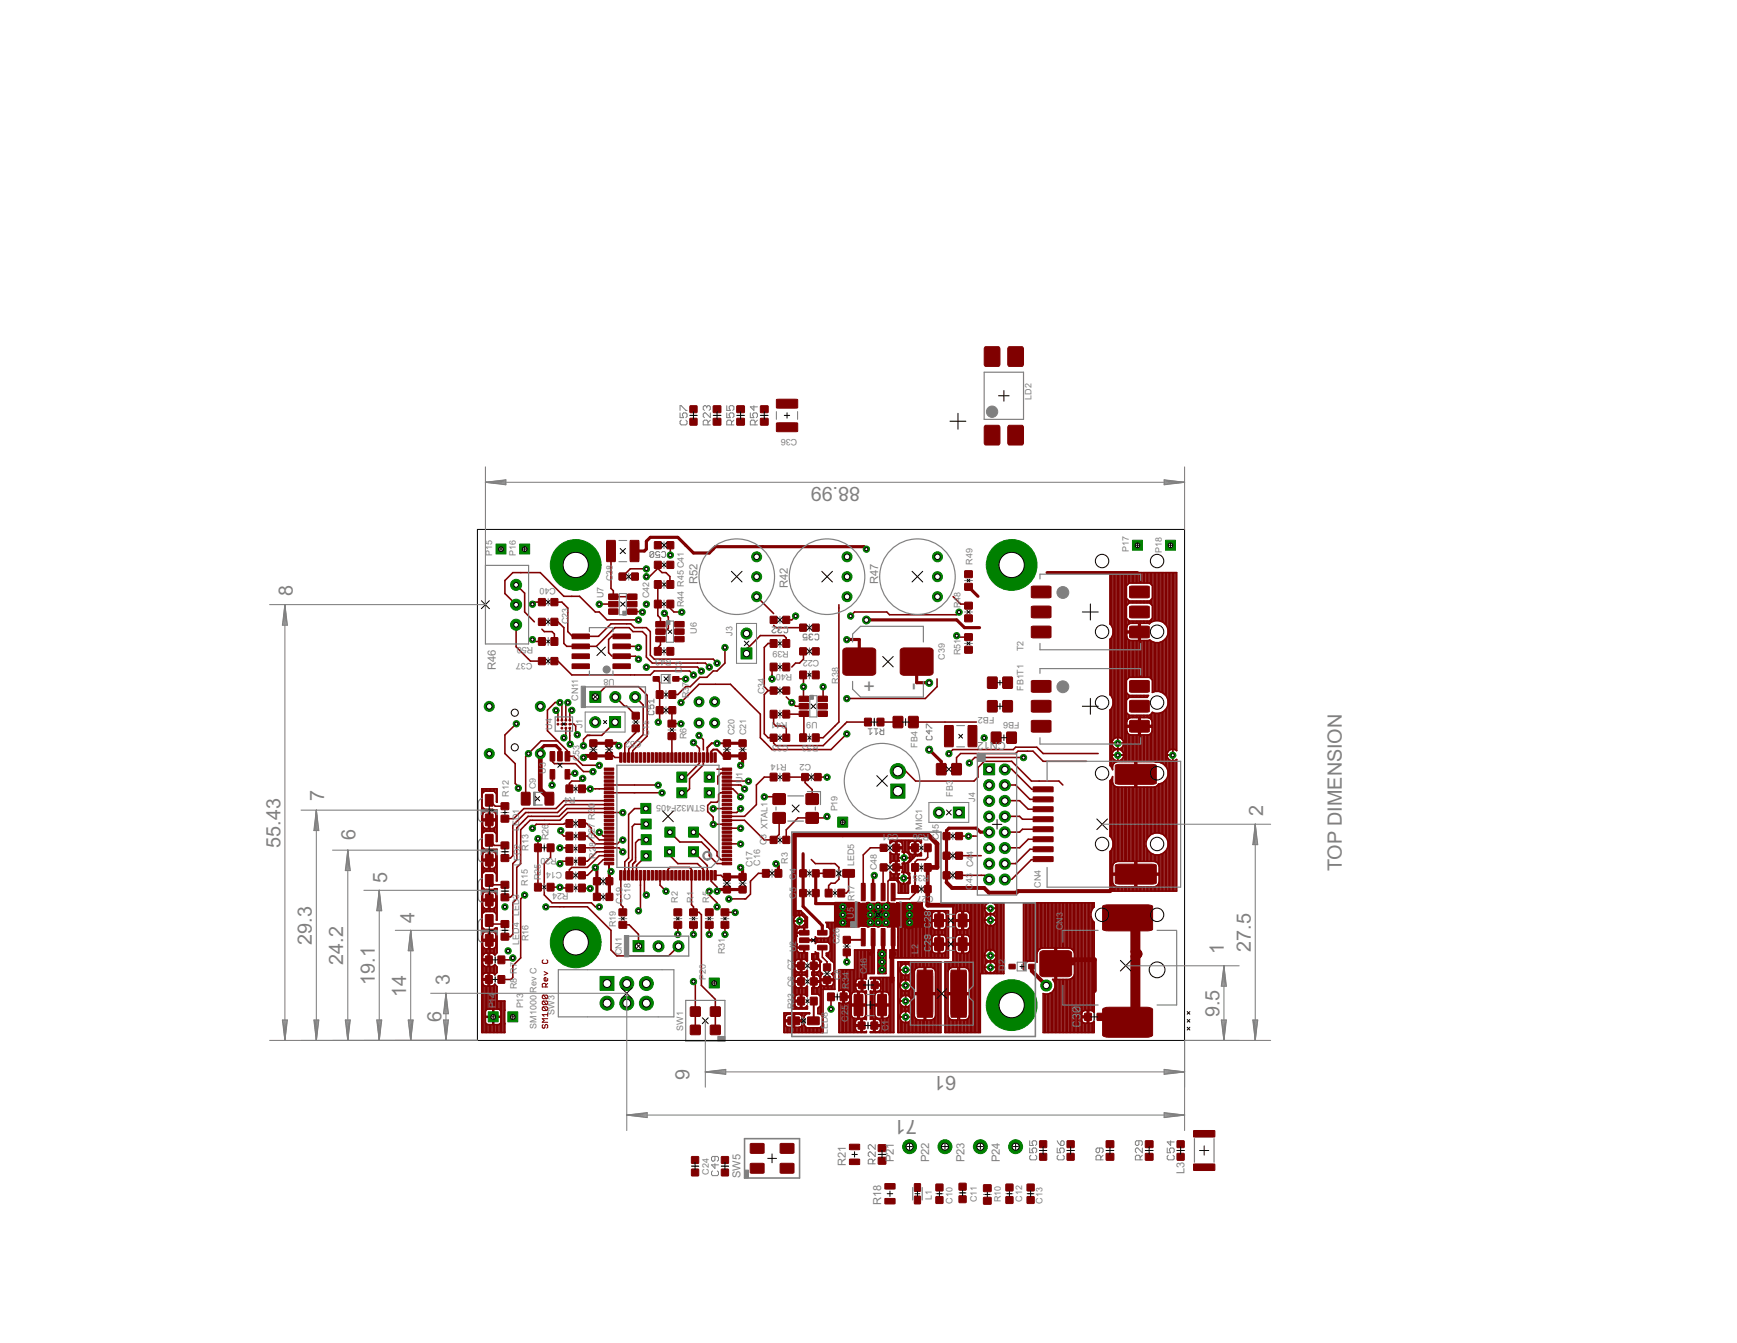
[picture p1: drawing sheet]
<svg xmlns="http://www.w3.org/2000/svg" width="279mm" height="216mm" viewBox="0 0 279 216" stroke-linecap="round" stroke-linejoin="round" font-family="sans-serif">
<defs><g id="words">
<text font-size="3.8" fill="#808080" x="147.9" y="110.9" transform="rotate(-90 147.9 110.9)">-</text>
<g font-size="3.6" fill="#808080">
<text x="138.3" y="78.3" transform="rotate(-180 138.3 78.3)">88.99</text>
<text x="47.1" y="95.9" transform="rotate(-90 47.1 95.9)">8</text>
<text x="140.9" y="111.3" transform="rotate(-90 140.9 111.3)">+</text>
<text x="52.2" y="128.7" transform="rotate(-90 52.2 128.7)">7</text>
<text x="203.2" y="131.2" transform="rotate(-90 203.2 131.2)">2</text>
<text x="45.1" y="136.3" transform="rotate(-90 45.1 136.3)">55.43</text>
<text x="57.2" y="135" transform="rotate(-90 57.2 135)">6</text>
<text x="62.3" y="142" transform="rotate(-90 62.3 142)">5</text>
<text x="215.8" y="140.1" transform="rotate(-90 215.8 140.1)">TOP DIMENSION</text>
<text x="66.7" y="148.3" transform="rotate(-90 66.7 148.3)">4</text>
<text x="50.2" y="151.9" transform="rotate(-90 50.2 151.9)">29.3</text>
<text x="55.2" y="155.1" transform="rotate(-90 55.2 155.1)">24.2</text>
<text x="196.9" y="153.4" transform="rotate(-90 196.9 153.4)">1</text>
<text x="201.2" y="153" transform="rotate(-90 201.2 153)">27.5</text>
<text x="60.3" y="158.3" transform="rotate(-90 60.3 158.3)">19.1</text>
<text x="65.3" y="160.2" transform="rotate(-90 65.3 160.2)">14</text>
<text x="72.4" y="158.4" transform="rotate(-90 72.4 158.4)">3</text>
<text x="71" y="164.4" transform="rotate(-90 71 164.4)">6</text>
<text x="196.1" y="163.5" transform="rotate(-90 196.1 163.5)">9.5</text>
<text x="110.9" y="173.6" transform="rotate(-90 110.9 173.6)">9</text>
<text x="153.8" y="173" transform="rotate(-180 153.8 173)">61</text>
<text x="147.5" y="180" transform="rotate(-180 147.5 180)">71</text>
</g>
<g font-size="2" fill="#808080">
<text x="112.2" y="94" transform="rotate(-90 112.2 94)">R52</text>
<text x="126.7" y="94.6" transform="rotate(-90 126.7 94.6)">R42</text>
<text x="141.3" y="94" transform="rotate(-90 141.3 94)">R47</text>
<text x="79.7" y="107.7" transform="rotate(-90 79.7 107.7)">R46</text>
<text x="161.8" y="119.2" transform="rotate(-180 161.8 119.2)">CN12</text>
<text x="119.1" y="189.4" transform="rotate(-90 119.1 189.4)">SW5</text>
<text x="136.1" y="187.4" transform="rotate(-90 136.1 187.4)">R21</text>
<text x="143.8" y="186.8" transform="rotate(-90 143.8 186.8)">P21</text>
<text x="149.5" y="186.8" transform="rotate(-90 149.5 186.8)">P22</text>
<text x="155.2" y="186.8" transform="rotate(-90 155.2 186.8)">P23</text>
<text x="160.8" y="186.8" transform="rotate(-90 160.8 186.8)">P24</text>
<text x="190.5" y="188.7" transform="rotate(-90 190.5 188.7)">L3</text>
<text x="141.7" y="193.8" transform="rotate(-90 141.7 193.8)">R18</text>
</g>
<g font-size="1.6" fill="#808080">
<text x="165.9" y="64.3" transform="rotate(-90 165.9 64.3)">LD2</text>
<text x="128.2" y="70.5" transform="rotate(-180 128.2 70.5)">C36</text>
<text x="79.1" y="89.4" transform="rotate(-90 79.1 89.4)">P15</text>
<text x="83" y="89.4" transform="rotate(-90 83 89.4)">P16</text>
<text x="181.6" y="88.7" transform="rotate(-90 181.6 88.7)">P17</text>
<text x="186.9" y="88.8" transform="rotate(-90 186.9 88.8)">P18</text>
<text x="89.4" y="94.6" transform="rotate(-180 89.4 94.6)">C40</text>
<text x="98.6" y="93.4" transform="rotate(-90 98.6 93.4)">C38</text>
<text x="156.4" y="90.8" transform="rotate(-90 156.4 90.8)">R49</text>
<text x="91.5" y="100.3" transform="rotate(-90 91.5 100.3)">C23</text>
<text x="97.1" y="96.2" transform="rotate(-90 97.1 96.2)">U7</text>
<text x="104.4" y="96.2" transform="rotate(-90 104.4 96.2)">C42</text>
<text x="110" y="97.6" transform="rotate(-90 110 97.6)">R44 R45 C41</text>
<text x="112.1" y="101.9" transform="rotate(-90 112.1 101.9)">U6</text>
<text x="154.5" y="97.8" transform="rotate(-90 154.5 97.8)">R48</text>
<text x="85.6" y="106.6" transform="rotate(-180 85.6 106.6)">C37</text>
<text x="85.8" y="104.1" transform="rotate(-180 85.8 104.1)">R50</text>
<text x="108" y="106" transform="rotate(-180 108 106)">R43</text>
<text x="109.7" y="107.1" transform="rotate(-90 109.7 107.1)">3</text>
<text x="117.8" y="102.2" transform="rotate(-90 117.8 102.2)">J3</text>
<text x="126.9" y="104.6" transform="rotate(-180 126.9 104.6)">R39</text>
<text x="131.8" y="106" transform="rotate(-180 131.8 106)">C22</text>
<text x="152" y="106.1" transform="rotate(-90 152 106.1)">C39</text>
<text x="154.5" y="105.3" transform="rotate(-90 154.5 105.3)">R51</text>
<text x="164.6" y="104.7" transform="rotate(-90 164.6 104.7)">T2</text>
<text x="93" y="112.7" transform="rotate(-90 93 112.7)">CN11</text>
<text x="98.9" y="109.1" transform="rotate(-180 98.9 109.1)">U8</text>
<text x="109.7" y="108.1" transform="rotate(-90 109.7 108.1)">D</text>
<text x="110.8" y="112.3" transform="rotate(-90 110.8 112.3)">R37</text>
<text x="123" y="111.6" transform="rotate(-90 123 111.6)">C34</text>
<text x="127.4" y="108.4" transform="rotate(-180 127.4 108.4)">R40</text>
<text x="134.9" y="109.9" transform="rotate(-90 134.9 109.9)">R38</text>
<text x="164.6" y="111" transform="rotate(-90 164.6 111)">FB1T1</text>
<text x="88.8" y="117.3" transform="rotate(-90 88.8 117.3)">U4</text>
<text x="93.7" y="117.1" transform="rotate(-90 93.7 117.1)">J1</text>
<text x="103.2" y="119.1" transform="rotate(-180 103.2 119.1)">C52</text>
<text x="104.4" y="118.4" transform="rotate(-90 104.4 118.4)">C15</text>
<text x="110.4" y="118.9" transform="rotate(-90 110.4 118.9)">R6</text>
<text x="118.1" y="118.2" transform="rotate(-90 118.1 118.2)">C20</text>
<text x="120" y="118.2" transform="rotate(-90 120 118.2)">C21</text>
<text x="126.7" y="116.1" transform="rotate(-180 126.7 116.1)">R41</text>
<text x="126.8" y="119.8" transform="rotate(-180 126.8 119.8)">C33</text>
<text x="131.5" y="116.1" transform="rotate(-180 131.5 116.1)">U9</text>
<text x="131.6" y="119.7" transform="rotate(-180 131.6 119.7)">R53</text>
<text x="160" y="115.2" transform="rotate(-180 160 115.2)">FB2</text>
<text x="164" y="116.1" transform="rotate(-180 164 116.1)">FB6</text>
<text x="87.8" y="124.4" transform="rotate(-90 87.8 124.4)">U3</text>
<text x="93.2" y="122.4" transform="rotate(-90 93.2 122.4)">C53</text>
<text x="119.5" y="125.9" transform="rotate(-90 119.5 125.9)">U1</text>
<text x="126.6" y="122.7" transform="rotate(-180 126.6 122.7)">R14</text>
<text x="130.5" y="122.7" transform="rotate(-180 130.5 122.7)">C2</text>
<text x="147.6" y="120.2" transform="rotate(-90 147.6 120.2)">FB4</text>
<text x="81.9" y="128.1" transform="rotate(-90 81.9 128.1)">R12</text>
<text x="86.2" y="126.9" transform="rotate(-90 86.2 126.9)">C9</text>
<text x="92.6" y="128.1" transform="rotate(-180 92.6 128.1)">R4</text>
<text x="95.7" y="129.9" transform="rotate(-90 95.7 129.9)">0</text>
<text x="113.5" y="129.5" transform="rotate(-180 113.5 129.5)">STM32F405</text>
<text x="134.7" y="130.4" transform="rotate(-90 134.7 130.4)">P19</text>
<text x="153.3" y="128.1" transform="rotate(-90 153.3 128.1)">FB3</text>
<text x="156.9" y="128.9" transform="rotate(-90 156.9 128.9)">J4</text>
<text x="83.5" y="133.6" transform="rotate(-90 83.5 133.6)">LED1</text>
<text x="85" y="136.7" transform="rotate(-90 85 136.7)">R13</text>
<text x="88.2" y="135.1" transform="rotate(-90 88.2 135.1)">R26</text>
<text x="89.6" y="137.9" transform="rotate(-180 89.6 137.9)">R20</text>
<text x="95.8" y="136.2" transform="rotate(-90 95.8 136.2)">8 R27 R3</text>
<text x="123.3" y="135.9" transform="rotate(-90 123.3 135.9)">C3 XTAL1</text>
<text x="144.5" y="134" transform="rotate(-180 144.5 134)">C31</text>
<text x="148.4" y="133.4" transform="rotate(-90 148.4 133.4)">MIC1</text>
<text x="149.5" y="134" transform="rotate(-180 149.5 134)">R36</text>
<text x="151" y="135" transform="rotate(-90 151 135)">C45</text>
<text x="83.7" y="139.2" transform="rotate(-90 83.7 139.2)">LED2</text>
<text x="84.9" y="142.4" transform="rotate(-90 84.9 142.4)">R15</text>
<text x="87" y="141.5" transform="rotate(-90 87 141.5)">R25</text>
<text x="90.4" y="140.2" transform="rotate(-180 90.4 140.2)">C14</text>
<text x="91.5" y="143.6" transform="rotate(-180 91.5 143.6)">R24</text>
<text x="95.8" y="138.1" transform="rotate(-90 95.8 138.1)">R2</text>
<text x="121" y="139.5" transform="rotate(-90 121 139.5)">C17</text>
<text x="122.3" y="139.2" transform="rotate(-90 122.3 139.2)">C16</text>
<text x="126.7" y="138.8" transform="rotate(-90 126.7 138.8)">R3</text>
<text x="128" y="141.4" transform="rotate(-90 128 141.4)">C4</text>
<text x="137.4" y="139.2" transform="rotate(-90 137.4 139.2)">LED5</text>
<text x="141" y="139.9" transform="rotate(-90 141 139.9)">C48</text>
<text x="149.5" y="140.7" transform="rotate(-180 149.5 140.7)">R35</text>
<text x="156.4" y="143" transform="rotate(-90 156.4 143)">C43</text>
<text x="156.5" y="139.4" transform="rotate(-90 156.5 139.4)">C44</text>
<text x="167.4" y="142.7" transform="rotate(-90 167.4 142.7)">CN4</text>
<text x="99" y="149.1" transform="rotate(-90 99 149.1)">R19</text>
<text x="100.1" y="145.3" transform="rotate(-90 100.1 145.3)">C19</text>
<text x="101.4" y="144.6" transform="rotate(-90 101.4 144.6)">C18</text>
<text x="109" y="145.1" transform="rotate(-90 109 145.1)">R2</text>
<text x="111.6" y="145.1" transform="rotate(-90 111.6 145.1)">R1</text>
<text x="114.1" y="145.1" transform="rotate(-90 114.1 145.1)">R5</text>
<text x="128" y="144.4" transform="rotate(-90 128 144.4)">C5</text>
<text x="137.3" y="147.7" transform="rotate(-90 137.3 147.7)">U5</text>
<text x="137.4" y="144.9" transform="rotate(-90 137.4 144.9)">R17</text>
<text x="149.1" y="144" transform="rotate(-180 149.1 144)">27</text>
<text x="150.1" y="144" transform="rotate(-180 150.1 144)">C</text>
<text x="171" y="149.6" transform="rotate(-90 171 149.6)">CN3</text>
<text x="83.5" y="151.8" transform="rotate(-90 83.5 151.8)">LED4 LED3</text>
<text x="85" y="151.3" transform="rotate(-90 85 151.3)">R16</text>
<text x="100" y="153.6" transform="rotate(-90 100 153.6)">CN1</text>
<text x="116.6" y="153.4" transform="rotate(-90 116.6 153.4)">R31</text>
<text x="128" y="153" transform="rotate(-90 128 153)">U2</text>
<text x="135" y="151.8" transform="rotate(-90 135 151.8)">C26</text>
<text x="147.7" y="153.4" transform="rotate(-90 147.7 153.4)">L2</text>
<text x="83.1" y="159" transform="rotate(-90 83.1 159)">R8 R7</text>
<text x="86.3" y="159.6" transform="rotate(-90 86.3 159.6)">Rev C</text>
<text x="113.5" y="157.5" transform="rotate(-90 113.5 157.5)">P20</text>
<text x="135.2" y="157.6" transform="rotate(-90 135.2 157.6)">C8</text>
<text x="136.5" y="158.9" transform="rotate(-90 136.5 158.9)">R34</text>
<text x="139.4" y="156.6" transform="rotate(-90 139.4 156.6)">C46</text>
<text x="161.7" y="156.1" transform="rotate(-90 161.7 156.1)">D2</text>
<text x="79.7" y="162.1" transform="rotate(-90 79.7 162.1)">P14</text>
<text x="84.2" y="162.1" transform="rotate(-90 84.2 162.1)">P13</text>
<text x="86.3" y="165.4" transform="rotate(-90 86.3 165.4)">SM1000</text>
<text x="89.2" y="163.2" transform="rotate(-90 89.2 163.2)">SW3</text>
<text x="109.9" y="165.7" transform="rotate(-90 109.9 165.7)">SW1</text>
<text x="127.7" y="162.2" transform="rotate(-90 127.7 162.2)">R33 C6 C7</text>
<text x="133.2" y="166.2" transform="rotate(-90 133.2 166.2)">LED8</text>
<text x="136.5" y="164.2" transform="rotate(-90 136.5 164.2)">C25</text>
<text x="142.9" y="165.7" transform="rotate(-90 142.9 165.7)">C1</text>
<text x="114" y="188.9" transform="rotate(-90 114 188.9)">C24</text>
<text x="149.9" y="192.9" transform="rotate(-90 149.9 192.9)">L1</text>
<text x="153.2" y="193.5" transform="rotate(-90 153.2 193.5)">C10</text>
<text x="157.1" y="193.2" transform="rotate(-90 157.1 193.2)">C11</text>
<text x="161" y="193.3" transform="rotate(-90 161 193.3)">R10</text>
<text x="164.4" y="193.2" transform="rotate(-90 164.4 193.2)">C12</text>
<text x="167.7" y="193.5" transform="rotate(-90 167.7 193.5)">C13</text>
</g>
</g></defs>
<g fill="none" stroke="#800000" stroke-width=".17">
<path d="M87.4 154.3l-.2 .2v.2l.2 .2h.5l.2-.2v-.2l-.2-.2M87.4 160l-.2 .1v.3l.2 .1h.5M87.4 160h.5l.2 .1v.3l-.2 .1M87.4 160l.5 .5M87.5 156.2l.6 .3-.6 .3M87.8 158.7v-.5l-.1-.1-.5 .1v.5h.9M88.1 157.3v.3l-.2 .1h-.2l-.2-.4 .3-.2v.6M88.1 158.1l-.3 .3M87.4 164.7l-.2 .1v.3l.3 .2 .2-.2v-.3l.2-.1 .2 .1v.3l-.2 .2M87.4 160.9l-.2 .2v.3l.2 .1h.5M87.4 161.9l-.2 .1v.3l.2 .2h.5M87.4 160.9h.5l.2 .2v.3l-.2 .1"/>
<path d="M87.4 161.9h.5l.2 .1v.3l-.2 .2M87.4 161.9l.5 .6M87.4 160.9l.5 .6M88.1 162.8v.6M88.1 163.8h-.9l.3 .2-.3 .3h.9M88.1 163.1h-.9l.3 .3"/>
</g>
<g fill="#800000" stroke="#800000" stroke-width=".16">
<path d="M147.6 156h2.4l.1 6.6-.2 .9h-2.3l-.1-6.6z" fill-rule="evenodd"/>
<path d="M153 156h2.4l.1 6.6-.1 .9h-2.4l-.1-6.6z" fill-rule="evenodd"/>
<path d="M135.7 104.4l.5-.2h4l.6 .2 .1 .2v3.5l-.1 .2-.6 .3h-4l-.5-.3-.1-.2v-3.5z" fill-rule="evenodd"/>
<path d="M144.9 104.4l.6-.2h3.9l.6 .2 .1 .2v3.5l-.1 .2-.6 .3h-3.9l-.6-.3-.1-.2v-3.5z" fill-rule="evenodd"/>
<path d="M111.3 185.9h1.1v1.1h-1.1z" fill-rule="evenodd"/>
<path d="M111.3 188h1.1v1h-1.1z" fill-rule="evenodd"/>
<path d="M118.9 119h1.1v1h-1.1z" fill-rule="evenodd"/>
<path d="M118.9 121h1.1v1.1h-1.1z" fill-rule="evenodd"/>
<path d="M116.4 119h1.1v1h-1.1z" fill-rule="evenodd"/>
<path d="M116.4 121h1.1v1.1h-1.1z" fill-rule="evenodd"/>
<path d="M97.5 143.6h1.1v1.1h-1.1z" fill-rule="evenodd"/>
<path d="M95.5 143.6h1v1.1h-1z" fill-rule="evenodd"/>
<path d="M97.5 141.1h1.1v1.1h-1.1z" fill-rule="evenodd"/>
<path d="M95.5 141.1h1v1.1h-1z" fill-rule="evenodd"/>
<path d="M116.4 140.4h1.1v1.1h-1.1z" fill-rule="evenodd"/>
<path d="M116.4 142.5h1.1v1h-1.1z" fill-rule="evenodd"/>
<path d="M118.9 140.4h1.1v1.1h-1.1z" fill-rule="evenodd"/>
<path d="M118.9 142.5h1.1v1h-1.1z" fill-rule="evenodd"/>
<path d="M116 148.1h1.2v1.1h-1.2z" fill-rule="evenodd"/>
<path d="M116 146.1h1.2v1.1h-1.2z" fill-rule="evenodd"/>
<path d="M161.8 192.4h1.1v1h-1.1z" fill-rule="evenodd"/>
<path d="M161.8 190.4h1.1v1h-1.1z" fill-rule="evenodd"/>
<path d="M150.6 192.4h1.1v1h-1.1z" fill-rule="evenodd"/>
<path d="M150.6 190.4h1.1v1h-1.1z" fill-rule="evenodd"/>
<path d="M154.3 192.3h1.1v1h-1.1z" fill-rule="evenodd"/>
<path d="M154.3 190.2h1.1v1.1h-1.1z" fill-rule="evenodd"/>
<path d="M165.2 192.4h1.1v1h-1.1z" fill-rule="evenodd"/>
<path d="M165.2 190.4h1.1v1h-1.1z" fill-rule="evenodd"/>
<path d="M147.1 190.3h1v1.2h-1z" fill-rule="evenodd"/>
<path d="M147.1 192.3h1v1.2h-1z" fill-rule="evenodd"/>
<path d="M108.4 148.1h1.2v1.1h-1.2z" fill-rule="evenodd"/>
<path d="M108.4 146.1h1.2v1.1h-1.2z" fill-rule="evenodd"/>
<path d="M113.5 148.1h1.2v1.1h-1.2z" fill-rule="evenodd"/>
<path d="M113.5 146.1h1.2v1.1h-1.2z" fill-rule="evenodd"/>
<path d="M107.5 115.8h1.2v1.1h-1.2z" fill-rule="evenodd"/>
<path d="M107.5 117.8h1.2v1.1h-1.2z" fill-rule="evenodd"/>
<path d="M91.1 140.2h1v1.1h-1z" fill-rule="evenodd"/>
<path d="M93.1 140.2h1v1.1h-1z" fill-rule="evenodd"/>
<path d="M101.7 116.6h1.1v1h-1.1z" fill-rule="evenodd"/>
<path d="M101.7 114.5h1.1v1.1h-1.1z" fill-rule="evenodd"/>
<path d="M123.9 134.5h1.1v1.1h-1.1z" fill-rule="evenodd"/>
<path d="M125.9 134.5h1.1v1.1h-1.1z" fill-rule="evenodd"/>
<path d="M129 124.4h1v1.1h-1z" fill-rule="evenodd"/>
<path d="M131 124.4h1.1v1.1h-1.1z" fill-rule="evenodd"/>
<path d="M123.9 124.3h1.1v1.2h-1.1z" fill-rule="evenodd"/>
<path d="M125.9 124.3h1.1v1.2h-1.1z" fill-rule="evenodd"/>
<path d="M99.6 146.1h1.2v1.1h-1.2z" fill-rule="evenodd"/>
<path d="M99.6 148.1h1.2v1.1h-1.2z" fill-rule="evenodd"/>
<path d="M93.1 137.9h1v1.1h-1z" fill-rule="evenodd"/>
<path d="M91.1 137.9h1v1.1h-1z" fill-rule="evenodd"/>
<path d="M128.6 150.8h1.5v.7h-1.4z" fill-rule="evenodd"/>
<path d="M128.6 152h1.5v.7h-1.4z" fill-rule="evenodd"/>
<path d="M128.6 149.6h1.5v.7h-1.4z" fill-rule="evenodd"/>
<path d="M131.5 152h1.5v.7h-1.4z" fill-rule="evenodd"/>
<path d="M131.5 149.6h1.5v.7h-1.4z" fill-rule="evenodd"/>
<path d="M128.6 143h1.1v1.1h-1.1z" fill-rule="evenodd"/>
<path d="M130.7 143h1v1.1h-1z" fill-rule="evenodd"/>
<path d="M132.5 155h1.1v1h-1.1z" fill-rule="evenodd"/>
<path d="M132.5 157h1.1v1.1h-1.1z" fill-rule="evenodd"/>
<path d="M128.6 139.8h1.1v1.1h-1.1z" fill-rule="evenodd"/>
<path d="M130.7 139.8h1v1.1h-1z" fill-rule="evenodd"/>
<path d="M128.3 154.7h1.1v1.1h-1.1z" fill-rule="evenodd"/>
<path d="M130.4 154.7h1v1.1h-1z" fill-rule="evenodd"/>
<path d="M128.3 157.2h1.1v1.1h-1.1z" fill-rule="evenodd"/>
<path d="M130.4 157.2h1v1.1h-1z" fill-rule="evenodd"/>
<path d="M132.5 139.8h1.7l.1 1.1-.2 .1h-1.6z" fill-rule="evenodd"/>
<path d="M135.6 139.8h1.8l.1 1.1-.3 .1h-1.6z" fill-rule="evenodd"/>
<path d="M134.8 143h1.1v1.2h-1.1z" fill-rule="evenodd"/>
<path d="M132.8 143h1v1.2h-1z" fill-rule="evenodd"/>
<path d="M78.1 130.9h1.2v1.6l-.1 .3-1.1-.1z" fill-rule="evenodd"/>
<path d="M78.1 127.8h1.2v1.6l-.1 .2-1.1-.1z" fill-rule="evenodd"/>
<path d="M78.1 137.4h1.2v1.6l-.1 .2-1.1-.1z" fill-rule="evenodd"/>
<path d="M78.1 134.2h1.2v1.6l-.1 .2h-1.1z" fill-rule="evenodd"/>
<path d="M78.1 143.8h1.2v1.6l-.1 .2h-1.1z" fill-rule="evenodd"/>
<path d="M78.1 140.7h1.2v1.6l-.1 .2-1.1-.1z" fill-rule="evenodd"/>
<path d="M78.1 150.3h1.2v1.6l-.1 .2-1.1-.1z" fill-rule="evenodd"/>
<path d="M78.1 147.1h1.2v1.6l-.1 .2h-1.1z" fill-rule="evenodd"/>
<path d="M80.6 131.1h1.2v1h-1.2z" fill-rule="evenodd"/>
<path d="M80.6 129.1h1.2v1h-1.2z" fill-rule="evenodd"/>
<path d="M80.6 137.4h1.2v1.1h-1.2z" fill-rule="evenodd"/>
<path d="M80.6 135.4h1.2v1h-1.2z" fill-rule="evenodd"/>
<path d="M80.6 143.7h1.2v1.1h-1.2z" fill-rule="evenodd"/>
<path d="M80.6 141.7h1.2v1.1h-1.2z" fill-rule="evenodd"/>
<path d="M80.6 150h1.2v1.1h-1.2z" fill-rule="evenodd"/>
<path d="M80.6 148h1.2v1.1h-1.2z" fill-rule="evenodd"/>
<path d="M143.4 149.3h.6v2.8h-.6z" fill-rule="evenodd"/>
<path d="M141.7 149.3h.7v2.8h-.7z" fill-rule="evenodd"/>
<path d="M140.1 149.3h.6v2.8h-.6z" fill-rule="evenodd"/>
<path d="M138.6 149.3h.6v2.8h-.6z" fill-rule="evenodd"/>
<path d="M143.4 142h.6v2.8h-.6z" fill-rule="evenodd"/>
<path d="M141.7 142h.7v2.8h-.7z" fill-rule="evenodd"/>
<path d="M140.1 142h.6v2.8h-.6z" fill-rule="evenodd"/>
<path d="M138.6 142h.6v2.8h-.6z" fill-rule="evenodd"/>
<path d="M138.3 145.3l.6-.1h4.7l.6 .1 .1 .2v3.1l-.1 .2-.6 .1h-4.7l-.6-.1-.1-.2v-3.1z" fill-rule="evenodd"/>
<path d="M91.1 133.8h1v1.2h-1z" fill-rule="evenodd"/>
<path d="M93.1 133.8h1v1.2h-1z" fill-rule="evenodd"/>
<path d="M91.1 135.8h1v1.2h-1z" fill-rule="evenodd"/>
<path d="M93.1 135.8h1v1.2h-1z" fill-rule="evenodd"/>
<path d="M91.1 131.8h1v1.2h-1z" fill-rule="evenodd"/>
<path d="M93.1 131.8h1v1.2h-1z" fill-rule="evenodd"/>
<path d="M89.7 120.8l.7 .1v1.4h-.7z" fill-rule="evenodd"/>
<path d="M88.5 120.8l.7 .1v1.4h-.7z" fill-rule="evenodd"/>
<path d="M90.9 120.8l.7 .1v1.4h-.7z" fill-rule="evenodd"/>
<path d="M88.5 123.7l.7 .1v1.4h-.7z" fill-rule="evenodd"/>
<path d="M90.9 123.7l.7 .1v1.4h-.7z" fill-rule="evenodd"/>
<path d="M86 142h1.1v1.2h-1.1z" fill-rule="evenodd"/>
<path d="M88 142h1.1v1.2h-1.1z" fill-rule="evenodd"/>
<path d="M88 135.7h1.1v1.2h-1.1z" fill-rule="evenodd"/>
<path d="M86 135.7h1.1v1.2h-1.1z" fill-rule="evenodd"/>
<path d="M83.9 127.4h1.3l.1 1.8-.1 .2h-1.3z" fill-rule="evenodd"/>
<path d="M87.7 127.4h1.4v1.8l-.1 .2h-1.3z" fill-rule="evenodd"/>
<path d="M91.1 142.2h1v1.1h-1z" fill-rule="evenodd"/>
<path d="M93.1 142.2h1v1.1h-1z" fill-rule="evenodd"/>
<path d="M135.7 150.6h1.1v1h-1.1z" fill-rule="evenodd"/>
<path d="M135.7 152.6h1.1v1h-1.1z" fill-rule="evenodd"/>
<path d="M148.7 142.4h1.1v1.1h-1.1z" fill-rule="evenodd"/>
<path d="M146.7 142.4h1v1.1h-1z" fill-rule="evenodd"/>
<path d="M148.7 138.9h1.1v1.1h-1.1z" fill-rule="evenodd"/>
<path d="M146.7 138.9h1v1.1h-1z" fill-rule="evenodd"/>
<path d="M148.7 135.7h1.1v1.2h-1.1z" fill-rule="evenodd"/>
<path d="M146.7 135.7h1v1.2h-1z" fill-rule="evenodd"/>
<path d="M141.6 135.7h1.1v1.1h-1.1z" fill-rule="evenodd"/>
<path d="M143.6 135.7h1.1v1.1h-1.1z" fill-rule="evenodd"/>
<path d="M135.2 159.7h1v1.1h-1z" fill-rule="evenodd"/>
<path d="M133.1 159.7h1.1v1.1h-1.1z" fill-rule="evenodd"/>
<path d="M137.4 159.9h1.4l-.1 3.4-1.3-.1z" fill-rule="evenodd"/>
<path d="M141.2 159.9h1.4l-.1 3.4-1.3-.1z" fill-rule="evenodd"/>
<path d="M123.9 110.5h1.1v1.1h-1.1z" fill-rule="evenodd"/>
<path d="M125.9 110.5h1.1v1.1h-1.1z" fill-rule="evenodd"/>
<path d="M123.9 102.9h1.1v1.1h-1.1z" fill-rule="evenodd"/>
<path d="M125.9 102.9h1.1v1.1h-1.1z" fill-rule="evenodd"/>
<path d="M123.9 106.6h1.1v1.2h-1.1z" fill-rule="evenodd"/>
<path d="M125.9 106.6h1.1v1.2h-1.1z" fill-rule="evenodd"/>
<path d="M128.6 107.9h1.1v1.2h-1.1z" fill-rule="evenodd"/>
<path d="M130.7 107.9h1v1.2h-1z" fill-rule="evenodd"/>
<path d="M88.6 105.7h1.1v1.1h-1.1z" fill-rule="evenodd"/>
<path d="M86.6 105.7h1.1v1.1h-1.1z" fill-rule="evenodd"/>
<path d="M88.6 96.2h1.1v1.1h-1.1z" fill-rule="evenodd"/>
<path d="M86.6 96.2h1.1v1.1h-1.1z" fill-rule="evenodd"/>
<path d="M86.6 102.5h1.1v1.2h-1.1z" fill-rule="evenodd"/>
<path d="M88.6 102.5h1.1v1.2h-1.1z" fill-rule="evenodd"/>
<path d="M128.3 160.3h1.1v1.2h-1.1z" fill-rule="evenodd"/>
<path d="M130.4 160.3h1v1.2h-1z" fill-rule="evenodd"/>
<path d="M126.8 163.5h1.8v1.1l-.2 .1h-1.6z" fill-rule="evenodd"/>
<path d="M129.9 163.5h1.8l.1 1.1-.3 .1h-1.6z" fill-rule="evenodd"/>
<path d="M158.4 55.8h2.3l.1 .3v2.4l-.1 .4h-2.3l-.1-.4v-2.4z" fill-rule="evenodd"/>
<path d="M158.4 68.4h2.3l.1 .4v2.3l-.1 .4h-2.3l-.1-.4v-2.3z" fill-rule="evenodd"/>
<path d="M162.2 68.4h2.3l.1 .4v2.3l-.1 .4h-2.3l-.1-.4v-2.3z" fill-rule="evenodd"/>
<path d="M162.2 55.8h2.3l.1 .3v2.4l-.1 .4h-2.3l-.1-.4v-2.4z" fill-rule="evenodd"/>
<path d="M155.2 103.9h1.2v1.1h-1.2z" fill-rule="evenodd"/>
<path d="M155.2 101.9h1.2v1.1h-1.2z" fill-rule="evenodd"/>
<path d="M116.2 138.7h1.5v.3h-1.5z" fill-rule="evenodd"/>
<path d="M116.2 138h1.5v.4h-1.5z" fill-rule="evenodd"/>
<path d="M116.2 137.4h1.5v.3h-1.5z" fill-rule="evenodd"/>
<path d="M116.2 136.7h1.5v.4h-1.5z" fill-rule="evenodd"/>
<path d="M116.2 136.1h1.5v.4h-1.5z" fill-rule="evenodd"/>
<path d="M116.2 135.5h1.5v.3h-1.5z" fill-rule="evenodd"/>
<path d="M116.2 134.8h1.5v.4h-1.5z" fill-rule="evenodd"/>
<path d="M116.2 134.2h1.5v.4h-1.5z" fill-rule="evenodd"/>
<path d="M116.2 133.6h1.5v.4h-1.5z" fill-rule="evenodd"/>
<path d="M116.2 133h1.5v.3h-1.5z" fill-rule="evenodd"/>
<path d="M116.2 132.3h1.5v.4h-1.5z" fill-rule="evenodd"/>
<path d="M116.2 131.7h1.5v.3h-1.5z" fill-rule="evenodd"/>
<path d="M116.2 131.1h1.5v.3h-1.5z" fill-rule="evenodd"/>
<path d="M116.2 130.4h1.5v.4h-1.5z" fill-rule="evenodd"/>
<path d="M116.2 129.8h1.5v.4h-1.5z" fill-rule="evenodd"/>
<path d="M116.2 129.2h1.5v.3h-1.5z" fill-rule="evenodd"/>
<path d="M116.2 128.5h1.5v.4h-1.5z" fill-rule="evenodd"/>
<path d="M116.2 127.9h1.5v.4h-1.5z" fill-rule="evenodd"/>
<path d="M116.2 127.3h1.5v.3h-1.5z" fill-rule="evenodd"/>
<path d="M116.2 126.6h1.5v.4h-1.5z" fill-rule="evenodd"/>
<path d="M116.2 126h1.5v.4h-1.5z" fill-rule="evenodd"/>
<path d="M116.2 125.4h1.5v.3h-1.5z" fill-rule="evenodd"/>
<path d="M116.2 124.7h1.5v.4h-1.5z" fill-rule="evenodd"/>
<path d="M116.2 124.1h1.5v.4h-1.5z" fill-rule="evenodd"/>
<path d="M116.2 123.5h1.5v.3h-1.5z" fill-rule="evenodd"/>
<path d="M114.8 121h.4v1.5h-.4z" fill-rule="evenodd"/>
<path d="M114.2 121h.4v1.5h-.4z" fill-rule="evenodd"/>
<path d="M113.6 121h.3v1.5h-.3z" fill-rule="evenodd"/>
<path d="M113 121h.3v1.5h-.3z" fill-rule="evenodd"/>
<path d="M112.3 121h.4v1.5h-.4z" fill-rule="evenodd"/>
<path d="M111.7 121h.3v1.5h-.3z" fill-rule="evenodd"/>
<path d="M111.1 121h.3v1.5h-.3z" fill-rule="evenodd"/>
<path d="M110.4 121h.4v1.5h-.4z" fill-rule="evenodd"/>
<path d="M109.8 121h.4v1.5h-.4z" fill-rule="evenodd"/>
<path d="M109.2 121h.3v1.5h-.3z" fill-rule="evenodd"/>
<path d="M108.5 121h.4v1.5h-.4z" fill-rule="evenodd"/>
<path d="M107.9 121h.4v1.5h-.4z" fill-rule="evenodd"/>
<path d="M107.3 121h.3v1.5h-.3z" fill-rule="evenodd"/>
<path d="M106.6 121h.4v1.5h-.4z" fill-rule="evenodd"/>
<path d="M106 121h.4v1.5h-.4z" fill-rule="evenodd"/>
<path d="M105.4 121h.3v1.5h-.3z" fill-rule="evenodd"/>
<path d="M104.7 121h.4v1.5h-.4z" fill-rule="evenodd"/>
<path d="M104.1 121h.4v1.5h-.4z" fill-rule="evenodd"/>
<path d="M103.5 121h.3v1.5h-.3z" fill-rule="evenodd"/>
<path d="M102.8 121h.4v1.5h-.4z" fill-rule="evenodd"/>
<path d="M102.2 121h.4v1.5h-.4z" fill-rule="evenodd"/>
<path d="M101.6 121h.3v1.5h-.3z" fill-rule="evenodd"/>
<path d="M101 121h.3v1.5h-.3z" fill-rule="evenodd"/>
<path d="M100.3 121h.4v1.5h-.4z" fill-rule="evenodd"/>
<path d="M99.7 121h.3v1.5h-.3z" fill-rule="evenodd"/>
<path d="M97.2 123.5h1.5v.3h-1.5z" fill-rule="evenodd"/>
<path d="M97.2 124.1h1.5v.4h-1.5z" fill-rule="evenodd"/>
<path d="M97.2 124.7h1.5v.4h-1.5z" fill-rule="evenodd"/>
<path d="M97.2 125.4h1.5v.3h-1.5z" fill-rule="evenodd"/>
<path d="M97.2 126h1.5v.4h-1.5z" fill-rule="evenodd"/>
<path d="M97.2 126.6h1.5v.4h-1.5z" fill-rule="evenodd"/>
<path d="M97.2 127.3h1.5v.3h-1.5z" fill-rule="evenodd"/>
<path d="M97.2 127.9h1.5v.4h-1.5z" fill-rule="evenodd"/>
<path d="M97.2 128.5h1.5v.4h-1.5z" fill-rule="evenodd"/>
<path d="M97.2 129.2h1.5v.3h-1.5z" fill-rule="evenodd"/>
<path d="M97.2 129.8h1.5v.4h-1.5z" fill-rule="evenodd"/>
<path d="M97.2 130.4h1.5v.4h-1.5z" fill-rule="evenodd"/>
<path d="M97.2 131.1h1.5v.3h-1.5z" fill-rule="evenodd"/>
<path d="M97.2 131.7h1.5v.3h-1.5z" fill-rule="evenodd"/>
<path d="M97.2 132.3h1.5v.4h-1.5z" fill-rule="evenodd"/>
<path d="M97.2 133h1.5v.3h-1.5z" fill-rule="evenodd"/>
<path d="M97.2 133.6h1.5v.4h-1.5z" fill-rule="evenodd"/>
<path d="M97.2 134.2h1.5v.4h-1.5z" fill-rule="evenodd"/>
<path d="M97.2 134.8h1.5v.4h-1.5z" fill-rule="evenodd"/>
<path d="M97.2 135.5h1.5v.3h-1.5z" fill-rule="evenodd"/>
<path d="M97.2 136.1h1.5v.4h-1.5z" fill-rule="evenodd"/>
<path d="M97.2 136.7h1.5v.4h-1.5z" fill-rule="evenodd"/>
<path d="M97.2 137.4h1.5v.3h-1.5z" fill-rule="evenodd"/>
<path d="M97.2 138h1.5v.4h-1.5z" fill-rule="evenodd"/>
<path d="M97.2 138.7h1.5v.3h-1.5z" fill-rule="evenodd"/>
<path d="M99.7 140h.3v1.5h-.3z" fill-rule="evenodd"/>
<path d="M100.3 140h.4v1.5h-.4z" fill-rule="evenodd"/>
<path d="M101 140h.3v1.5h-.3z" fill-rule="evenodd"/>
<path d="M101.6 140h.3v1.5h-.3z" fill-rule="evenodd"/>
<path d="M102.2 140h.4v1.5h-.4z" fill-rule="evenodd"/>
<path d="M102.8 140h.4v1.5h-.4z" fill-rule="evenodd"/>
<path d="M103.5 140h.3v1.5h-.3z" fill-rule="evenodd"/>
<path d="M104.1 140h.4v1.5h-.4z" fill-rule="evenodd"/>
<path d="M104.7 140h.4v1.5h-.4z" fill-rule="evenodd"/>
<path d="M105.4 140h.3v1.5h-.3z" fill-rule="evenodd"/>
<path d="M106 140h.4v1.5h-.4z" fill-rule="evenodd"/>
<path d="M106.6 140h.4v1.5h-.4z" fill-rule="evenodd"/>
<path d="M107.3 140h.3v1.5h-.3z" fill-rule="evenodd"/>
<path d="M107.9 140h.4v1.5h-.4z" fill-rule="evenodd"/>
<path d="M108.5 140h.4v1.5h-.4z" fill-rule="evenodd"/>
<path d="M109.2 140h.3v1.5h-.3z" fill-rule="evenodd"/>
<path d="M109.8 140h.4v1.5h-.4z" fill-rule="evenodd"/>
<path d="M110.4 140h.4v1.5h-.4z" fill-rule="evenodd"/>
<path d="M111.1 140h.3v1.5h-.3z" fill-rule="evenodd"/>
<path d="M111.7 140h.3v1.5h-.3z" fill-rule="evenodd"/>
<path d="M112.3 140h.4v1.5h-.4z" fill-rule="evenodd"/>
<path d="M113 140h.3v1.5h-.3z" fill-rule="evenodd"/>
<path d="M113.6 140h.3v1.5h-.3z" fill-rule="evenodd"/>
<path d="M114.2 140h.4v1.5h-.4z" fill-rule="evenodd"/>
<path d="M114.8 140h.4v1.5h-.4z" fill-rule="evenodd"/>
<path d="M166.2 126.5h3.2v.8h-3.2z" fill-rule="evenodd"/>
<path d="M166.2 128.1h3.2v.8h-3.2z" fill-rule="evenodd"/>
<path d="M166.2 129.7h3.2v.8h-3.2z" fill-rule="evenodd"/>
<path d="M166.2 131.3h3.2v.8h-3.2z" fill-rule="evenodd"/>
<path d="M166.2 132.9h3.2v.8h-3.2z" fill-rule="evenodd"/>
<path d="M166.2 134.5h3.2v.8h-3.2z" fill-rule="evenodd"/>
<path d="M166.2 136.1h3.2v.8h-3.2z" fill-rule="evenodd"/>
<path d="M166.2 137.7h3.2v.8h-3.2z" fill-rule="evenodd"/>
<path d="M179.4 123.1l.8-.2h5l.7 .1 .1 .1v2.8l-.8 .2h-5l-.7-.1-.1-.1z" fill-rule="evenodd"/>
<path d="M179.4 139.1l.8-.2h5l.7 .1 .1 .1v2.8l-.8 .2h-5l-.7-.1-.1-.1z" fill-rule="evenodd"/>
<path d="M91.1 126.2h1v1.2h-1z" fill-rule="evenodd"/>
<path d="M93.1 126.2h1v1.2h-1z" fill-rule="evenodd"/>
<path d="M123.9 118h1.1v1.1h-1.1z" fill-rule="evenodd"/>
<path d="M125.9 118h1.1v1.1h-1.1z" fill-rule="evenodd"/>
<path d="M177.4 162.1l1-.2h6a.99 .99 0 0 1 1 .4v4.1a.99 .99 0 0 1-1 .4h-6a.99 .99 0 0 1-1-.4z" fill-rule="evenodd"/>
<path d="M167.3 153l.6-.2h3.8l.6 .2 .1 .2v3.4l-.1 .2-.6 .2h-3.8l-.6-.2v-.2v-3.4z" fill-rule="evenodd"/>
<path d="M177.4 145.6l1-.1h6l.9 .1 .1 3.8-.3 .2h-.7h-6l-1-.1z" fill-rule="evenodd"/>
<path d="M100.9 97.9h1.5l.1 .8h-1.5z" fill-rule="evenodd"/>
<path d="M97.9 97.9h1.5v.8h-1.4z" fill-rule="evenodd"/>
<path d="M97.9 96.7h1.5v.8h-1.4z" fill-rule="evenodd"/>
<path d="M97.9 95.5h1.5v.8l-1.4 .1z" fill-rule="evenodd"/>
<path d="M100.9 96.7h1.5l.1 .8h-1.5z" fill-rule="evenodd"/>
<path d="M100.9 95.5h1.5l.1 .8-1.5 .1z" fill-rule="evenodd"/>
<path d="M105.5 100l1.4-.1 .1 .8-1.5 .1z" fill-rule="evenodd"/>
<path d="M108.5 100l1.5-.1v.8l-1.4 .1z" fill-rule="evenodd"/>
<path d="M108.5 101.2l1.5-.1v.8l-1.4 .1z" fill-rule="evenodd"/>
<path d="M108.5 102.4l1.5-.1v.8l-1.4 .1z" fill-rule="evenodd"/>
<path d="M105.5 101.2l1.4-.1 .1 .8-1.5 .1z" fill-rule="evenodd"/>
<path d="M105.5 102.4l1.4-.1 .1 .8-1.5 .1z" fill-rule="evenodd"/>
<path d="M105.3 96.5h1v1.2h-1z" fill-rule="evenodd"/>
<path d="M107.3 96.5h1.1v1.2h-1.1z" fill-rule="evenodd"/>
<path d="M105.3 93.4h1v1.1h-1z" fill-rule="evenodd"/>
<path d="M107.3 93.4h1.1v1.1h-1.1z" fill-rule="evenodd"/>
<path d="M105.3 104.1h1v1.2h-1z" fill-rule="evenodd"/>
<path d="M107.3 104.1h1.1v1.2h-1.1z" fill-rule="evenodd"/>
<path d="M97.6 86.9h1.4l-.1 3.4-1.3-.1z" fill-rule="evenodd"/>
<path d="M101.4 86.9h1.3v3.4l-1.3-.1z" fill-rule="evenodd"/>
<path d="M155.2 96.8h1.2v1.1h-1.2z" fill-rule="evenodd"/>
<path d="M155.2 98.9h1.2v1h-1.2z" fill-rule="evenodd"/>
<path d="M155.2 93.8h1.2v1.1h-1.2z" fill-rule="evenodd"/>
<path d="M155.2 91.8h1.2v1h-1.2z" fill-rule="evenodd"/>
<path d="M124.9 68h3.4v1.3l-3.4 .1z" fill-rule="evenodd"/>
<path d="M124.9 64.2h3.4v1.3l-3.4 .1z" fill-rule="evenodd"/>
<path d="M130.7 104.2h1v1.1h-1z" fill-rule="evenodd"/>
<path d="M128.6 104.2h1.1v1.1h-1.1z" fill-rule="evenodd"/>
<path d="M88.6 99.4h1.1v1.1h-1.1z" fill-rule="evenodd"/>
<path d="M86.6 99.4h1.1v1.1h-1.1z" fill-rule="evenodd"/>
<path d="M107.3 90.3h1.1v1.1h-1.1z" fill-rule="evenodd"/>
<path d="M105.3 90.3h1v1.1h-1z" fill-rule="evenodd"/>
<path d="M99.6 92.1h1.1v1.1h-1.1z" fill-rule="evenodd"/>
<path d="M101.6 92.1h1.1v1.1h-1.1z" fill-rule="evenodd"/>
<path d="M161.3 108.9h1.5v1.7h-1.5z" fill-rule="evenodd"/>
<path d="M158.9 108.9h1.5v1.7h-1.5z" fill-rule="evenodd"/>
<path d="M158.9 112.7h1.5v1.7h-1.5z" fill-rule="evenodd"/>
<path d="M161.3 112.7h1.5v1.7h-1.5z" fill-rule="evenodd"/>
<path d="M150.7 122.8h1.5v1.7h-1.5z" fill-rule="evenodd"/>
<path d="M153.1 122.8h1.5v1.7h-1.5z" fill-rule="evenodd"/>
<path d="M146.2 115.2h1.5v1.7h-1.5z" fill-rule="evenodd"/>
<path d="M143.7 115.2h1.5v1.7h-1.5z" fill-rule="evenodd"/>
<path d="M159.5 117.7h1.5v1.8h-1.5z" fill-rule="evenodd"/>
<path d="M162 117.7h1.5v1.8h-1.5z" fill-rule="evenodd"/>
<path d="M153.7 140.2h1.1v1.1h-1.1z" fill-rule="evenodd"/>
<path d="M151.7 140.2h1.1v1.1h-1.1z" fill-rule="evenodd"/>
<path d="M153.7 137h1.1v1.1h-1.1z" fill-rule="evenodd"/>
<path d="M151.7 137h1.1v1.1h-1.1z" fill-rule="evenodd"/>
<path d="M153.7 133.9h1.1v1.1h-1.1z" fill-rule="evenodd"/>
<path d="M151.7 133.9h1.1v1.1h-1.1z" fill-rule="evenodd"/>
<path d="M98.6 105.1h2.8v.8h-2.8z" fill-rule="evenodd"/>
<path d="M92 105.1h2.8v.8h-2.8z" fill-rule="evenodd"/>
<path d="M98.6 106.7h2.8v.8h-2.8z" fill-rule="evenodd"/>
<path d="M98.6 103.5h2.8v.8h-2.8z" fill-rule="evenodd"/>
<path d="M98.6 101.9h2.8v.8h-2.8z" fill-rule="evenodd"/>
<path d="M92 106.7h2.8v.8h-2.8z" fill-rule="evenodd"/>
<path d="M92 103.5h2.8v.8h-2.8z" fill-rule="evenodd"/>
<path d="M92 101.9h2.8v.8h-2.8z" fill-rule="evenodd"/>
<path d="M165.9 109.5h3.1l.1 1.7-.4 .1-2.8-.1z" fill-rule="evenodd"/>
<path d="M165.9 112.7h3.1l.1 1.6-.4 .2-2.8-.1z" fill-rule="evenodd"/>
<path d="M165.9 115.9h3.1l.1 1.7-.4 .1-2.8-.1z" fill-rule="evenodd"/>
<path d="M181.7 115.9h3.1l.1 1.7-.4 .1-2.8-.1z" fill-rule="evenodd"/>
<path d="M181.7 112.7h3.1l.1 1.6-.4 .2-2.8-.1z" fill-rule="evenodd"/>
<path d="M181.7 109.5h3.1l.1 1.7-.4 .1-2.8-.1z" fill-rule="evenodd"/>
<path d="M165.9 94.3h3.1l.1 1.7-.4 .1-2.8-.1z" fill-rule="evenodd"/>
<path d="M165.9 97.5h3.1l.1 1.7-.4 .1h-2.8z" fill-rule="evenodd"/>
<path d="M165.9 100.7h3.1l.1 1.7-.4 .2-2.8-.1z" fill-rule="evenodd"/>
<path d="M181.7 100.7h3.1l.1 1.7-.4 .2-2.8-.1z" fill-rule="evenodd"/>
<path d="M181.7 97.5h3.1l.1 1.7-.4 .1h-2.8z" fill-rule="evenodd"/>
<path d="M181.7 94.3h3.1l.1 1.7-.4 .1-2.8-.1z" fill-rule="evenodd"/>
<path d="M138.1 157.8h1.1v1.1h-1.1z" fill-rule="evenodd"/>
<path d="M140.2 157.8h1v1.1h-1z" fill-rule="evenodd"/>
<path d="M158.2 190.5h1.2v1h-1.2z" fill-rule="evenodd"/>
<path d="M158.2 192.5h1.2v1.1h-1.2z" fill-rule="evenodd"/>
<path d="M165.5 155h.9l.1 .7h-1z" fill-rule="evenodd"/>
<path d="M162.3 155h1v.7h-1z" fill-rule="evenodd"/>
<path d="M152 116.6l1.3 .1v3.4l-1.4-.1z" fill-rule="evenodd"/>
<path d="M155.8 116.6l1.3 .1v3.4l-1.4-.1z" fill-rule="evenodd"/>
<path d="M141.6 138.9h1.1v1.1h-1.1z" fill-rule="evenodd"/>
<path d="M143.6 138.9h1.1v1.1h-1.1z" fill-rule="evenodd"/>
<path d="M154.2 147h1.3l.1 1.8-.2 .2-1.2-.1z" fill-rule="evenodd"/>
<path d="M150.4 147h1.3l.1 1.8-.2 .2-1.2-.1z" fill-rule="evenodd"/>
<path d="M154.2 150.8h1.3l.1 1.8-.2 .2-1.2-.1z" fill-rule="evenodd"/>
<path d="M150.4 150.8h1.3l.1 1.8-.2 .2-1.2-.1z" fill-rule="evenodd"/>
<path d="M128.5 112l1.5-.1 .1 .8-1.5 .1z" fill-rule="evenodd"/>
<path d="M131.6 112l1.4-.1 .1 .8-1.5 .1z" fill-rule="evenodd"/>
<path d="M131.6 113.2l1.4-.1 .1 .8-1.5 .1z" fill-rule="evenodd"/>
<path d="M131.6 114.4l1.4-.1 .1 .8-1.5 .1z" fill-rule="evenodd"/>
<path d="M128.5 113.2l1.5-.1 .1 .8-1.5 .1z" fill-rule="evenodd"/>
<path d="M128.5 114.4l1.5-.1 .1 .8-1.5 .1z" fill-rule="evenodd"/>
<path d="M123.9 114.2h1.1v1.2h-1.1z" fill-rule="evenodd"/>
<path d="M125.9 114.2h1.1v1.2h-1.1z" fill-rule="evenodd"/>
<path d="M128.6 118h1.1v1.2h-1.1z" fill-rule="evenodd"/>
<path d="M130.7 118h1v1.2h-1z" fill-rule="evenodd"/>
<path d="M125.9 99.1h1.1v1.1h-1.1z" fill-rule="evenodd"/>
<path d="M123.9 99.1h1.1v1.1h-1.1z" fill-rule="evenodd"/>
<path d="M130.7 100.4h1v1.1h-1z" fill-rule="evenodd"/>
<path d="M128.6 100.4h1.1v1.1h-1.1z" fill-rule="evenodd"/>
<path d="M107.3 87.1h1.1v1.1h-1.1z" fill-rule="evenodd"/>
<path d="M105.3 87.1h1v1.1h-1z" fill-rule="evenodd"/>
<path d="M107.6 111.1h1.1v1.1h-1.1z" fill-rule="evenodd"/>
<path d="M105.6 111.1h1v1.1h-1z" fill-rule="evenodd"/>
<path d="M108.2 108.8h1v.6l-1 .1z" fill-rule="evenodd"/>
<path d="M105.1 108.8h.9l.1 .6-1 .1z" fill-rule="evenodd"/>
<path d="M105.6 113.6h1v1.1h-1z" fill-rule="evenodd"/>
<path d="M107.6 113.6h1.1v1.1h-1.1z" fill-rule="evenodd"/>
<path d="M97.4 121h1.1v1.1h-1.1z" fill-rule="evenodd"/>
<path d="M97.4 119h1.1v1h-1.1z" fill-rule="evenodd"/>
<path d="M94.9 121h1.1v1.1h-1.1z" fill-rule="evenodd"/>
<path d="M94.9 119h1.1v1h-1.1z" fill-rule="evenodd"/>
<path d="M114.3 164.8h1.5v1.5h-1.5z" fill-rule="evenodd"/>
<path d="M114.3 161.9h1.5v1.5h-1.5z" fill-rule="evenodd"/>
<path d="M111.1 161.9h1.5v1.5h-1.5z" fill-rule="evenodd"/>
<path d="M111.1 164.8h1.5v1.5h-1.5z" fill-rule="evenodd"/>
<path d="M111 148.1h1.1v1.1h-1.1z" fill-rule="evenodd"/>
<path d="M111 146.1h1.1v1.1h-1.1z" fill-rule="evenodd"/>
<path d="M124.7 139.8h1v1.2h-1z" fill-rule="evenodd"/>
<path d="M122.7 139.8h1v1.2h-1z" fill-rule="evenodd"/>
<path d="M78.1 153.7h1.1v1.2h-1.1z" fill-rule="evenodd"/>
<path d="M80.1 153.7h1.1v1.2h-1.1z" fill-rule="evenodd"/>
<path d="M78.1 156.9h1.1v1.1h-1.1z" fill-rule="evenodd"/>
<path d="M80.1 156.9h1.1v1.1h-1.1z" fill-rule="evenodd"/>
<path d="M129.7 127.6h1.9v1.7h-1.9z" fill-rule="evenodd"/>
<path d="M124.4 127.6h1.9v1.7h-1.9z" fill-rule="evenodd"/>
<path d="M124.4 130.7h1.9v1.6h-1.9z" fill-rule="evenodd"/>
<path d="M129.7 130.7h1.9v1.6h-1.9z" fill-rule="evenodd"/>
<path d="M140.1 164.3h1.1v1.1h-1.1z" fill-rule="evenodd"/>
<path d="M138.1 164.3h1v1.1h-1z" fill-rule="evenodd"/>
<path d="M174.5 162.9h1v1.1h-1z" fill-rule="evenodd"/>
<path d="M176.5 162.9h1v1.1h-1z" fill-rule="evenodd"/>
<path d="M141.1 115.5h1.1v1.2h-1.1z" fill-rule="evenodd"/>
<path d="M139.1 115.5h1.1v1.2h-1.1z" fill-rule="evenodd"/>
<path d="M142.3 192.7h1.6l.1 .8h-1.6z" fill-rule="evenodd"/>
<path d="M142.3 190.3h1.6l.1 .8h-1.6z" fill-rule="evenodd"/>
<path d="M136.6 186.4l1.6-.1 .1 .9h-1.6z" fill-rule="evenodd"/>
<path d="M136.6 184h1.6l.1 .8h-1.6z" fill-rule="evenodd"/>
<path d="M116.1 188h1.1v1h-1.1z" fill-rule="evenodd"/>
<path d="M116.1 185.9h1.1v1.1h-1.1z" fill-rule="evenodd"/>
<path d="M141.3 186.1h1.2v1h-1.2z" fill-rule="evenodd"/>
<path d="M141.3 184h1.2v1.1h-1.2z" fill-rule="evenodd"/>
<path d="M189.4 185.4h1.1v1.1h-1.1z" fill-rule="evenodd"/>
<path d="M189.4 183.4h1.1v1.1h-1.1z" fill-rule="evenodd"/>
<path d="M114.7 67.3h1.2v1h-1.2z" fill-rule="evenodd"/>
<path d="M114.7 65.3h1.2v1h-1.2z" fill-rule="evenodd"/>
<path d="M192 187.2l3.4-.1v1l-3.4 .1z" fill-rule="evenodd"/>
<path d="M192 181.8h3.4v1h-3.4z" fill-rule="evenodd"/>
<path d="M167.2 185.4h1.1v1.1h-1.1z" fill-rule="evenodd"/>
<path d="M167.2 183.4h1.1v1.1h-1.1z" fill-rule="evenodd"/>
<path d="M171.7 185.4h1.1v1.1h-1.1z" fill-rule="evenodd"/>
<path d="M171.7 183.4h1.1v1.1h-1.1z" fill-rule="evenodd"/>
<path d="M178 185.4h1.1v1.1h-1.1z" fill-rule="evenodd"/>
<path d="M178 183.4h1.1v1.1h-1.1z" fill-rule="evenodd"/>
<path d="M184.3 185.4h1.1v1.1h-1.1z" fill-rule="evenodd"/>
<path d="M184.3 183.4h1.1v1.1h-1.1z" fill-rule="evenodd"/>
<path d="M111 67.3h1.1v1h-1.1z" fill-rule="evenodd"/>
<path d="M111 65.3h1.1v1h-1.1z" fill-rule="evenodd"/>
<path d="M118.5 67.3h1.2v1h-1.2z" fill-rule="evenodd"/>
<path d="M118.5 65.3h1.2v1h-1.2z" fill-rule="evenodd"/>
<path d="M122.3 67.3h1.2v1h-1.2z" fill-rule="evenodd"/>
<path d="M122.3 65.3h1.2v1h-1.2z" fill-rule="evenodd"/>
<path d="M120.8 183.9h2l.1 1.4-.3 .1h-1.8l-.1-.1z" fill-rule="evenodd"/>
<path d="M120.8 187h2l.1 1.5-.3 .1h-1.8l-.1-.1z" fill-rule="evenodd"/>
<path d="M125.6 187h2l.1 1.5-.3 .1h-1.8l-.1-1.5z" fill-rule="evenodd"/>
<path d="M125.6 183.9h2l.1 1.4-.3 .1h-1.8l-.1-1.5z" fill-rule="evenodd"/>
<circle cx="91.7" cy="116.4" r=".15"/>
<circle cx="91.7" cy="117.1" r=".15"/>
<circle cx="91.7" cy="115.8" r=".15"/>
<circle cx="91" cy="116.4" r=".15"/>
<circle cx="91" cy="117.1" r=".15"/>
<circle cx="91" cy="115.8" r=".15"/>
<circle cx="90.4" cy="116.4" r=".15"/>
<circle cx="90.4" cy="117.1" r=".15"/>
<circle cx="90.4" cy="115.8" r=".15"/>
<circle cx="89.7" cy="116.4" r=".15"/>
<circle cx="89.7" cy="115.8" r=".15"/>
</g>
<g fill="none" stroke="#800000" stroke-width=".25">
<path d="M83 97.2l-1.8-1.8v-2.1l1.3-1.2h4.4l3.8 3.8h2.5l2.6 2.5h.6l1.2 1.3h5.1M83 94l1.4 1.4v3l1.6 1.6M87.2 96.8h-1.2l-.4 .3M89.2 96.8h1.2l.9 .9v3.8l.8 .8h4.2l2-2h3.2l.6 .6h1.9l.6 .6v3.8l.6 .7h9.5l.6 .6M89.2 100h.5l1 .9v2.5l.5 .5h4.7l3-3h2.3l.6 .6h1.5l.7 .7v3.4l.9 1h8.6l.6 .6M96.4 97.1h2.3M98.3 88.6v6l.4 .4v.9h3M101.7 98.3l1.6 .1M104 92.7h.5l1.3-1.3 .7 .7h.6l.7 .6v1.3M104 91.4h-2.6l-1.3 1.3M105.8 94v5l.4 .4v1M106.9 98.6l.6 .6v1.8l-.5 .5h-.8"/>
<path d="M107.8 97.1v.7l.6 .6h1.3l-.4 .4M107.8 87.7v1.5M121.7 95.9l2.7 2.7M128 99l-.6 .7h-.9M134.9 97.2v18.9l-2.5 2.5h-1.2M153.3 95.9l1.2 1.2h1l.3 .3M154.3 98.4l-.5 .4h-10.7l-.5-.4h-5.1l-.7 .6M178.6 92.1v8.3M178.8 92.1v8.6M179 92.1v26.8M179.3 92.1v26.6M179.5 92.1v26.5"/>
<path d="M179.7 92.1v26.4M179.9 92.1v26.5M180.1 92.1v26.5M180.4 92.1v26.6M180.6 92.1v26.9M180.8 92.1v30.3M181 92.1v30.3M181.2 94.1l.4-.4h3.3l.5 .4v2.1l-.5 .4h-3.3l-.4-.4zM181.3 92.1v2M181.3 96.3v1M181.3 99.5v2.9l.1 .3 .3 .2M181.5 92.1v1.8"/>
<path d="M181.5 96.5v.6M181.5 99.7v.7M181.6 96.9h3.3l.5 .5v2l-.5 .4h-3.3l-.4-.4v-2zM181.7 92.1v1.6M181.7 96.6v.3M181.7 99.8v.4M181.9 92.1v1.6M181.9 96.6v.3M181.9 99.8v.4M182.1 92.1v1.6M182.1 96.6v.3M182.1 99.8v.4"/>
<path d="M182.4 92.1v1.6M182.4 96.6v.3M182.4 99.8v.4M182.6 92.1v1.6M182.6 96.6v.3M182.6 99.8v.4M182.8 92.1v1.6M182.8 96.6v.3M182.8 99.8v.4M183 92.1v1.6M183 96.6v.3M183 99.8v.4"/>
<path d="M183.2 92.1v1.6M183.2 96.6v.3M183.2 99.8v1.7M183.5 92.1v1.6M183.5 96.6v.3M183.5 99.8v.4M183.7 92.1v1.6M183.7 96.6v.3M183.7 99.8v.4M183.9 92.1v1.6M183.9 96.6v.3M183.9 99.8v.4"/>
<path d="M184.1 92.1v1.6M184.1 96.6v.3M184.1 99.8v.4M184.4 92.1v1.6M184.4 96.6v.3M184.4 99.8v.4M184.6 92.1v1.6M184.6 96.6v.3M184.6 99.8v.4M184.8 92.1v1.6M184.8 96.6v.3M184.8 99.8v.4"/>
<path d="M185 92.1v1.7M185 96.5v.5M185 99.7v.4M185.2 92.1v1.9M185.2 96.3v.9M185.2 99.5v.5M185.5 92.1v7.8M185.7 92.1v7.7M185.9 92.1v7.7M186.1 92.1v7.7M186.4 92.1v7.7M186.6 92.1v7.7"/>
<path d="M186.8 92.1v7.8M187 92.1v7.9M187.2 92.1v8M187.5 92.1v8.3M187.7 92.1v8.6M187.9 92.1v28.7M188.1 92.1v28.5M188.3 92.1v28.4M188.6 92.1v28.3M188.8 92.1v28.3M189 92.1v28.4M189.2 92.1v28.5"/>
<path d="M83 100.4v3.6l2.3 2.3h1.9M83.1 116.3l-1.9 1.9v2.9l1.7 1.7v3.1l.5 .5v.3M85.6 102.8l.4 .3h1.2M87.2 101.2l.3 .3h1.3l.4 .4v1.2M89.2 106.3h.5l2.3 2.2h12.6l.6-.6h5.7l.6 .6M89.4 114.2l.3 .3v1.3M89.7 119.1h-2.7l-2.4 2.5v6.8M89.7 119.1l1.6 1.6v.9h1l1.4 1.4h2.7M90.4 115.8v-2.6l-.3-.3h-.8l-1.2 1.3v3.3l1.6 1.6M91 117v1.3l-.3 .3M91.3 112.9l-.3 .3v2.6M91.7 116.4h.6l.3 .3v1.1l.3 .3"/>
<path d="M91.7 117v2.6M92 114.2l-.3 .3v1.3M95.8 112l1.6-1.6h5.3l1.4 1.4v6.5l-2.3 2.4v1.1M98.9 116.1l-2.1 2.1h-2.3l-.6 .7v1M99 112l1.5 1.5h.3l1.5 1.6M100 103.9h2.5l.2 .2M100 102.3h-1.6l-.5 .5v2.1l.5 .6M100 105.5h2.2l.5 .5M102.2 112l1.3 1.3v4.8l-2.4 2.3v1.4M102.3 117.1v.7l-1.8 1.7v2.3M104 107.2h8.2l.6 .7M105.6 109.1l.5 .6v6.1l-.2 .3"/>
<path d="M106.2 102.7v1l-.4 .4v.6M108.1 118.3v3.5M108.1 114.2v2.1h1.4M108.7 109.1h1.6M109.5 112.9l2.9-2.9h5.1l4.8 4.8v3.8l1.9 1.9h9.5l2.5-2.5M111.5 119.4l1 .9v.5M112.4 118.2l.7 .7v1.7M116.6 104.1v2.5l-1.3 1.3h-.6l-1 1h-1.1l-1.6 1.5h-.7l-1.3 1.3h-.9M123.5 111l-.6 .7v6.3l.6 .6h.9v.9l.4 .4h7.6l3.8-3.8h3.4M123.5 111h.9M124.4 114.8v1.5l.4 .4h1.3l.4 .4v1.5M124.4 103.4h-.9l-.6 .7v6.3l.6 .6"/>
<path d="M124.4 100.5l.4 .4h4.4M124.4 107.2l-.2 .3v1.6M126.5 114.8l2.8-.1v3.8l-.1 .1M126.5 103.4v-.8l-.4-.4h-3.8l-2.2 2.2v.7M126.5 112l1.5 1.5h1.3M129.2 104.7v1.3l-.6 .6h-.6l-.6 .6M129.2 108.5l.1 3.9M132.4 110.4l-.1 2M141.6 116.1h2.8M146.9 116.1h10.2M150.7 109.1v1.3l-1.9 1.9h-12.6M153.9 102.2l.2 .2h1.7"/>
<path d="M178.6 102.7v9.1M178.6 114.1v9M178.8 102.4v9.7M178.8 113.8v9.6M178.9 119.5h1.8M179 113.3l-.2 .6-.3 .3v8.8l.5 .7v-.8M179 101.2l-.2-.7-.3-.2v-8.2h10.8v28.6l-.6-.3M179 101.9l-.2 .7-.3 .2v8.9l.3 .2 .2 .7M179.1 118.9a.93 .93 0 0 0 .4 1.5M179.5 118.6l-.4 .3M179.7 118.5a.96 .96 0 0 1 1 .6 .96 .96 0 0 1-.3 1.1M179.7 118.5l-.2 .1"/>
<path d="M179.8 118.5v3.8M180.6 120v.9M181.3 101.7h2.1v1.3l1.6-.1a1.78 1.78 0 0 0 2.9-1M181.3 102.4v6.8M181.3 111.4v1.1M181.3 114.6v7.8M181.3 117.6l.4 .5M181.5 101.5v.2M181.5 102.8v6.2M181.5 111.7v.5M181.5 114.9v.6M181.5 116.6v.3"/>
<path d="M181.5 118v4.4M181.7 100.2h1.5v2.8l-1.5-.1M181.7 115.4h1.5v2.8l-1.5-.1M181.7 115.4l-.3 .2-.1 .4M181.7 100.2l-.3 .3-.1 .3M181.7 101.5v.2M181.7 103v5.9M181.7 111.8v.3M181.7 115v.4M181.7 116.6v.3M181.7 118.1v4.3M181.9 101.5v.2"/>
<path d="M181.9 103v5.9M181.9 111.8v.3M181.9 115v.4M181.9 116.6v.3M181.9 118.2v4.2M182.1 101.5v.2M182.1 103v5.9M182.1 111.8v.3M182.1 115v.4M182.1 116.6v.3M182.1 118.2v4.2M182.4 101.5v.2"/>
<path d="M182.4 103v5.9M182.4 111.8v.3M182.4 115v.4M182.4 116.6v.3M182.4 118.2v4.2M182.6 101.5v.2M182.6 103v5.9M182.6 111.8v.3M182.6 115v.4M182.6 116.6v.3M182.6 118.2v6.2h.2v-6.2M182.8 101.5v.2"/>
<path d="M182.8 103v5.9M182.8 111.8v.3M182.8 115v.4M182.8 116.6v.3M183 101.5v.2M183 103v5.9M183 111.8v.3M183 115v.4M183 116.6v.3M183 118.2v4.2M183.2 101.7v7.2M183.2 111.8v.3"/>
<path d="M183.2 115v1.6M183.2 116.9v5.5M183.5 103v5.9M183.5 111.8v.3M183.5 115v.4M183.5 116.6v.3M183.5 118.2v4.2M183.7 103v5.9M183.7 111.8v.3M183.7 115v.4M183.7 116.6v.3M183.7 118.2v4.2"/>
<path d="M183.9 103v5.9M183.9 111.8v.3M183.9 115v.4M183.9 116.6v.3M183.9 118.2v4.2M184.1 103v5.9M184.1 111.8v.3M184.1 115v.4M184.1 116.6v.3M184.1 118.2v4.2M184.4 103v5.9M184.4 111.8v.3"/>
<path d="M184.4 115v.4M184.4 116.6v.3M184.4 118.2v4.2M184.6 103v5.9M184.6 111.8v.2M184.6 115v.4M184.6 116.6v.3M184.6 118.2v4.2M184.8 103v5.9M184.8 115v.4M184.8 116.6v.3M184.8 118.1v4.3"/>
<path d="M184.9 100.3a1.78 1.78 0 0 1 3 .9M184.9 100.2h-1.5v1.3h-2.1M184.9 100.2v.1M185 102.9v6.1M185 114.9v.6M185 116.6v.3M185 118v4.4M185 115.5l-.3-.1h-1.3v2.8l1.5-.1 .4-.4v-.8h-4M185 115.5l.3 .5v.6h-4M185.2 103.1v6.1M185.2 114.7v1.1M185.2 116.6v.3"/>
<path d="M185.2 117.8v4.6M185.5 103.2v8.1M185.5 114.6v7.8M185.7 103.3v7.9M185.7 114.7v7.7M185.9 103.3v7.8M185.9 114.7v7.8M186.1 103.3v7.8M186.1 114.7v7.8M186.4 103.3v7.8M186.4 114.7v7.8M186.6 103.3v7.9"/>
<path d="M186.6 114.6v8M186.8 103.2v8.1M186.8 114.6v8.1M187 103.1v8.3M187 114.5v8.2M187.2 102.9v8.6M187.2 114.3v8.6M187.5 102.7v9M187.5 114.1v9M187.7 102.4v9.6M187.7 113.8v9.6M187.9 112.6a1.79 1.79 0 0 0-2.5-1.3v-2l-.5-.4h-3.3l-.4 .4v2.1l.4 .4h3.1l-.1 .3h-3l-.4 .4v2.1l.4 .4h3.3l.5-.5a1.76 1.76 0 0 0 2.5-1.2"/>
<path d="M77.6 126.8v.8M77.6 129.8v4.2M77.6 136.2v4.2M77.6 130.9l.1-.2a.74 .74 0 0 1 .9-.3v2.8a.75 .75 0 0 1-.9-.4l-.1-.1M77.6 137.4l.1-.3a.74 .74 0 0 1 .9-.2v2.7a.75 .75 0 0 1-.9-.3l-.1-.2M77.6 131.7h2.2v-.8l-.1-.2a.8 .8 0 0 0-.9-.3v2.8h.6M77.6 131.9h2.2l-.1 .9-.3 .4M77.8 126.8v.5M77.8 130v.6M77.8 131.7v.2M77.8 133.1v.7M77.8 136.4v.6"/>
<path d="M77.8 138.1v.3M77.8 139.5v.7M78 126.8v.4M78 130.1v.4M78 131.7v.2M78 133.2v.4M78 136.5v.4M78 138.1v.3M78 139.6v.5M78.3 126.8v.4M78.3 130.1v.3M78.3 131.7v.2"/>
<path d="M78.3 133.2v.4M78.3 136.5v.4M78.3 138.1v.3M78.3 139.6v.5M78.5 126.8v.4M78.5 130.1v.3M78.5 131.7v.2M78.5 133.2v.4M78.5 136.5v.4M78.5 138.1v.3M78.5 139.6v.5M78.7 138.3h.1"/>
<path d="M78.7 126.8v.4M78.7 130.1v1.6M78.7 131.8v1.8M78.7 136.5v1.6M78.7 138.4v1.7M78.7 128.7l1 .9h1.5M78.8 135l-.1 .1 .8 .8h1.7M78.9 126.8v.4M78.9 130.1v.3M78.9 131.7v.2M78.9 133.2v.4M78.9 136.5v.4"/>
<path d="M78.9 138.1v.3M78.9 139.6v.5M79.1 126.8v.4M79.1 130.1v.3M79.1 131.7v.2M79.1 133.2v.4M79.1 136.5v.4M79.1 138.1v.3M79.1 139.6v.5M79.4 126.8v.4M79.4 130.2v.3M79.4 131.7v.2"/>
<path d="M79.4 133.2v.4M79.4 136.5v.4M79.4 138.1v.3M79.4 139.6v.5M79.4 136.9h-.6v2.7a.78 .78 0 0 0 .9-.3l.1-.9h-2.2M79.4 136.9l.3 .3 .1 .9h-2.2M79.6 126.8v.5M79.6 130.2v.4M79.6 131.7v.2M79.6 133v.8M79.6 136.5v.5M79.6 138.1v.3"/>
<path d="M79.6 139.5v.7M79.8 126.8v2.1l.2 .1v-2.2h-2.5v39.2h3.7v-5.1h-1.2v-2.3l-.4-.4M79.8 127.6l-.4-.4h-1.5l-.3 .4v2.1l.3 .4h1.3l.2 .1h.6v5.1h-.2v-5.1M79.8 134l-.4-.4h-1.5l-.3 .4v2.2l.3 .3h2.1v5.1h-.2v-5.1M86.5 134.8v7.8M88.6 136.3v1.5l-1.1 1v5.1l1.3 1.2h6.3l.7 .7h.6M88.9 121.6v.8l.3 .4h3.4l1.3 1.2h1.5M88.9 124.5l-.1 1.7M90.1 136.3h1.4l.1 .1M90.2 133.5v.4l.5 .5h.9M91.6 132.4h-.8l-.1 .1h-4.4l-.7 .6M91.6 138.5h-1.2l-.3 .3"/>
<path d="M92.5 124.3l-.2 .2h-1M93.6 134.4h.9l1.3 1.3h3.5l.6-.7h.3M93.6 132.4h.8l.7 .7v.7l1.3 1.2h1.6M93.6 126.8h4.4M93.6 136.4v-.1h5.9l.7 .6M93.7 125.1l-.4 .5h-1.3l-.4 .3v.9M96.4 133.8l.6 .6h1M98 121.5h.7l.2 .3h1M98 138.2h-1l-2.5 2.5h-.9M98 138.8v.1M98 137.6h-1.6l-1.9 1.8h-2.5l-.4 .4v.9M98 127.4h8.5"/>
<path d="M98 136.9h-2l-1.5 1.6h-.9M98 130h-6.8l-1.3 1.2h-5l-1.8 1.9v5.1l-.6 .6v5.1l-.4 .4h-.9M98 129.3h-7l-1.3 1.3h-5.1l-2.1 2.1v4.9l-.4 .3h-.9M98 128.7h-7.3l-1.3 1.3h-5.1l-1.7 1.6h-1.4M98 126.2h7.9M100.2 130.6h-8.9l-1.2 1.3h-4.8l-1.5 1.5v5.4l-.7 .6v5.1l-.6 .6v5.1l-.4 .4h-.9M103.9 130h-1.8l-1 .9v7l-.6 .7v2.1M103.9 130h.1M103.9 132.5h-1.8l-.4 .4v5.3l-.6 .5v2M103.9 137.6l-1.5 1.5v1.6M103.9 135h-1.2l-.5 .5v3l-.4 .4v1.8M107.7 136.9v.6l1.3 1.3h3.2l.9 1v.9"/>
<path d="M107.8 133.8l1.5 1.6h3.5l1.3 1.2v1l1.2 1.2h1.6M111.5 133.8h.7l1.3 1.2 1.8 1.9v.7l.7 .6h.9M111.5 136.9l2.3 2.2v1.6M112.5 122.7l-2.2 2.2h-.6M113.1 122.7v.3l-2.2 2.2v1.6l-.6 .6h-.6M114.7 130h2.2M115.3 123.7h1.6M116.9 135.7h2.2M116.9 125.6h3.5M116.9 127.4h-1.1l-.2 .3v1l-.3 .3h-1l-.5 .5v1l.9 .9v1.1h2.2M116.9 133.1h2.2M116.9 126.8h1l1.2 1.3"/>
<path d="M116.9 124.3h-.9l-.5 .5v1.3M116.9 126.2h2.2l.7 .6M119.1 130l-.6 .6h-1.6M122.9 128.1h2l.4 .4M124.4 124.9h-1.5l-1.2 1.3v3.1l-1.9 1.9h-2.9M125.3 131.5v2.7l-.9 .8h-1.5l-3.1-3.1h-2.9M126.5 124.9h3v.9l1.1 1.1v1.6M130.5 138.2l.6 .6h3.2l.6 .6v2l-.6 .6h-.6l-.4 .4v1.2M131.5 124.9h1.5M133 131.2l-.2 .3h-4.4l-1.9 1.9v1.6M142.1 139.4h-.1v4M142.1 136.3h-2.1l-1.1 1.1v6"/>
<path d="M143.2 138.7l.3-.2 .5-.1v.9h1.2l-.1-.5M143.2 135.6h.1M143.2 138.7h.1M143.2 135.1v.4M143.2 137.1v1.6M143.5 135.1v.2M143.5 137.3v1.2M143.7 135.1v.2M143.7 137.3v1.1M143.9 135.1v.2M143.9 137.3v1.1M144.1 135.1v1.1"/>
<path d="M144.1 136.4v2.9M144.1 139.6v1.9M144.4 135.1v.2M144.4 136.2v.2M144.4 137.3v1.1M144.4 139.3v.3M144.4 124h1.3l1.6 1.6h9.4l.6-.7v-1.5l1-1h4.4l3.2 3.2h4.4l.7 .6M144.5 137.9h1.9M144.6 135.1v.2M144.6 136.2v.2M144.6 137.3v.2M144.6 138.3v.1"/>
<path d="M144.6 139.3v.3M144.8 135.1v.2M144.8 136.2v.2M144.8 139.3v.3M144.8 135.3h-.5v2h.4l-.2 .5 .2 .6h-.4v2.1h.4a.95 .95 0 0 0-.2 1.1 .95 .95 0 0 0 1 .5M144.8 135.3l.1 .1a.73 .73 0 0 1 .3 .8h-1.2v-.9h-.5l-.3 .3M145 135.1v.3M145 136.2v.2M145 139.3v.3M145.1 137l.1-.6h-1.2v.9a.71 .71 0 0 1-.7-.2l-.1-.1v1.7M145.1 138.8h.1M145.1 137h.8"/>
<path d="M145.1 137h.1M145.2 135.1v1.8M145.2 138.8v1.4M145.4 136.9v1.9M145.5 135.1v1.8M145.5 138.8v1.4M145.7 135.1v1.9M145.7 138.8v1.5M145.9 137l.4 .6M145.9 135.1v2M145.9 138.7v1.7M146.1 135.1v2.1"/>
<path d="M146.1 138.5v2.1M146.3 138.5h.1M146.3 137.6a.95 .95 0 0 1-1.2 1.2M146.3 135.1v.3M146.3 136.2v.2M146.3 137.2v.4M146.3 138.1v.4M146.6 135.1v.2M146.6 136.2v.2M146.6 137.3v1M146.6 138.3h.1M146.6 138.3l-.5 .4"/>
<path d="M146.8 135.1v.1M146.8 136.2v.2M146.8 137.4v.7M147 135.1v.1M147 136.2v.2M147 137.4v.5M147.2 135.1v1.1M147.2 136.4v1.2M147.4 135.1v.1M147.4 137.4v.2M147.6 137.6h.1M147.7 135.1v.1"/>
<path d="M147.7 137.4v.2M147.9 135.1v.2M147.9 137.3v.3M148.1 135.1v.4M148.1 137.1v.5M148.1 135.5l.1-.4h-5v.5M148.1 137.1l.1 .5h-.9l-.7 .7M148.1 135.5v-.1a.7 .7 0 0 0-.8-.2v1h-1.1l.1-.8a.7 .7 0 0 1 .8-.2v2.2a.69 .69 0 0 1-.9-.5v-.5h1.1v1a.71 .71 0 0 0 .8-.3M148.1 135.5h.1M148.1 137.1h.1M149.2 136.3v1.5l-.4 .4h-1.2l-.4 .4v.8M152.6 121.1l.7-.6h9.7l.4-.4h3.4l1 1h8.8"/>
<path d="M154.3 137.6h3.5M154.3 134.4h2.9M161.6 131.2h2.4l.5 .5h3.3M161.6 128.7h2.4l1.4 1.4h2.4M161.6 123.7h1.1l3.3 3.2h1.8M161.6 126.2h1.8l2.3 2.3h2.1M164.6 121.8h-7.8l-.9 .8M167.8 136.5h-2.1l-2.3 2.3h-1.8M167.8 138.1v.1h-1.9l-3.2 3.2M167.8 134.9h-2.4l-1.4 1.4h-2.4M167.8 133.3h-3.3l-.5 .5h-2.4M174.8 122.4h-7l-1.6-1.6h-2.5l-.3 .3h-8.9l-.6 .7v1.9"/>
<path d="M178.6 125.5v9M178.6 136.8v6.5M178.8 125.2v9.6M178.8 136.5v6.8M178.9 121.4h1.8M179 120.1v.7M179 122v.9M179 126.1v12.8M179.1 122l.4 .3M179.3 126.3l-.3-.4v-1.1l-.5 .7v8.9l.3 .3 .2 .6M179.3 126.3l.4 .2M179.3 122.6l-.3 .3"/>
<path d="M179.3 138.7l-.3 .2M179.3 120.3v.3M179.3 122.2v.4M179.3 126.3v12.4M179.5 120.4v.1M179.5 122.3v.2M179.5 126.5v12M179.5 120.5a.93 .93 0 0 0-.4 1.5M179.5 122.3h.2M179.5 120.4h.2M179.7 120.4h.2M179.7 120.4l-.2 .1"/>
<path d="M179.7 122.3v.1M179.7 126.5v12M179.7 126.5h2.9M179.7 122.4h2.9M179.7 122.4l-.4 .2M179.9 120.4l.5 .2M179.9 120.4h.1M179.9 122.3v.1M179.9 126.5v12M180.1 120.4v.1M180.1 122.3v.1M180.1 126.5v12"/>
<path d="M180.4 120.2v.4M180.4 122.1v.3M180.4 126.5v12M180.4 122.1l-.3 .2h-.4M180.4 120.6a.95 .95 0 0 1 0 1.5M180.4 120.2l-.5 .2M180.6 121.9v.5M180.6 126.5v12M180.8 126.5v12M181 126.5v12M181.3 126.5v12M181.5 126.5v12"/>
<path d="M181.7 126.5v12M181.9 126.5v12M182.1 126.5v12M182.4 126.5v12M182.6 138.5h-2.9l-.4 .2M182.8 138.5h2.9l.4 .2M182.8 126.5h2.9M182.8 122.4h2.9M183 126.5v12M183.2 126.5v12M183.5 126.5v12M183.7 126.5v12"/>
<path d="M183.9 126.5v12M184.1 126.5v12M184.4 126.5v8.8M184.4 136v2.5M184.6 126.5v8.3M184.6 136.6v1.9M184.8 126.5v8M184.8 136.8v1.7M185 126.5v7.8M185 137.1v1.4M185.2 126.5v7.6M185.2 137.2v1.3"/>
<path d="M185.5 126.5v7.5M185.5 137.3v1.2M185.7 122.4l.3 .1a1.79 1.79 0 0 1 1.9 1.4M185.7 126.5v7.4M185.7 137.4v1.1M185.9 126.5v7.4M185.9 137.4v1.1M186.1 138.7l.3 .5v1.2h-7.4v-1.5M186.1 126.3l-.4 .2M186.1 126.3v7.6M186.1 137.4v1.3M186.4 126.1l-.3 .2"/>
<path d="M186.4 126.1v7.8M186.4 137.4v1.6M186.6 126v7.9M186.6 137.4v5.9M186.8 125.9v8.1M186.8 137.3v6M187 125.8v8.3M187 137.2v6.1M187.2 125.7v8.6M187.2 137.1v6.2M187.5 125.5v9M187.5 136.8v6.5"/>
<path d="M187.7 125.2v9.6M187.7 136.5v6.8M187.7 121.4h1M187.9 124.7a1.8 1.8 0 0 1-1.5 1.4M187.9 122v21.3M187.9 135.3a1.81 1.81 0 0 0-2.8-1.1 1.81 1.81 0 0 0 0 3 1.81 1.81 0 0 0 2.8-1.2M187.9 122l.5 .3M188.1 122.2v21.1M188.3 122.3v21M188.4 120.5a.93 .93 0 0 0-.5 1.5M188.4 122.3h.2M188.6 122.3h.1"/>
<path d="M188.6 120.4h.1M188.6 120.4l-.2 .1M188.6 122.3v21M188.6 120.4v1.9M188.7 122.3l.6-.2v21.2h-10.8v-6.4l.3-.2 .2-.7M188.8 122.3v21M189 122.3v21M189.2 122.2v21.1M77.6 142.6v4.3M77.6 149.1v16.9M77.6 158l.1 .3a.7 .7 0 0 0 .8 .2M77.6 157.6h1.2v.9h.3"/>
<path d="M77.6 154.4h1.2v1h.3M77.6 154.9l.1 .3a.7 .7 0 0 0 .8 .2M77.6 143.8l.1-.2a.74 .74 0 0 1 .9-.3v2.8a.75 .75 0 0 1-.9-.4l-.1-.1M77.6 150.3l.1-.3a.74 .74 0 0 1 .9-.2v2.7a.75 .75 0 0 1-.9-.3l-.1-.2M77.6 151.3h2.2l-.1 .9-.3 .3M77.6 144.8h2.2l-.1 .9-.3 .3M77.8 142.9v.6M77.8 144.6v.2M77.8 145.9v.8M77.8 149.3v.6M77.8 151v.3M77.8 152.4v1"/>
<path d="M77.8 154.2v.2M77.8 155.2v1.3M77.8 157.3v.3M77.8 158.4v7.6M78 143v.3M78 144.6v.2M78 146.1v.4M78 149.4v.4M78 151v.3M78 152.5v.7M78 154.2v.2M78 155.4v1"/>
<path d="M78 157.3v.3M78 158.5v7.5M78.3 143v.3M78.3 144.6v.2M78.3 146.1v.4M78.3 149.4v.4M78.3 151v.3M78.3 152.5v.7M78.3 154.2v.2M78.3 155.4v1M78.3 157.3v.3M78.3 158.5v3.8"/>
<path d="M78.5 143v.3M78.5 144.6v.2M78.5 146.1v.4M78.5 149.4v.4M78.5 151v.3M78.5 152.5v9.7M78.5 153.2a.69 .69 0 0 0-.9 .5M78.5 156.4h-.5l-.4 .5M78.7 143v1.6M78.7 144.8v1.7M78.7 149.4v1.6M78.7 151.3v2.9"/>
<path d="M78.7 154.4v2.9M78.7 157.6v4.6M78.7 141.5l.7 .7h1.8M78.7 148l.6 .5h1.9M78.9 143v.3M78.9 144.6v.2M78.9 146.1v.4M78.9 149.4v.4M78.9 151v.3M78.9 152.5v.7M78.9 155.4v1M78.9 158.5v3.7"/>
<path d="M79.1 156.4h-.3v.9h-1.2M79.1 153.2h-.3v1h-1.2M79.1 153.2l.5 .3M79.1 156.4l.5 .3M79.1 143v.3M79.1 144.6v.2M79.1 146.1v.4M79.1 149.4v.4M79.1 151v.3M79.1 152.5v.7M79.1 155.4v1M79.1 158.5v3.7"/>
<path d="M79.4 143v.3M79.4 144.6v.2M79.4 146v.5M79.4 149.4v.4M79.4 151v.3M79.4 152.5v.8M79.4 155.3v1.2M79.4 158.5v7.5M79.4 149.8l.3 .3 .1 .9h-2.2M79.4 149.8h-.6v2.7h.6M79.4 143.4l-.6-.1v2.8l.6-.1M79.4 143.4l.3 .3 .1 .9h-2.2"/>
<path d="M79.6 142.9h.4v5h-.2v-5M79.6 158.2h.1M79.6 155.1l.4 .3v.9l-.4 .4M79.6 153.5h.1M79.6 155.1l-.5 .3M79.6 155.1h.1M79.6 142.9v.6M79.6 144.6v.2M79.6 145.9v.8M79.6 149.3v.6M79.6 151v.3M79.6 152.4v1.1"/>
<path d="M79.6 155.1v1.6M79.6 158.2v4M79.6 158.2l-.5 .3M79.8 149.2v4.1M79.8 155.3v1.2M79.8 158.5v3.7M79.8 146.9l-.4-.4h-1.5l-.3 .4v2.2l.3 .3h1.5l.3-.2h.3v4l-.4 .3M79.8 140.5l-.4-.4h-1.5l-.3 .4v2.1l.3 .4h1.5l.2-.1M82.5 154l-.3 .3h-1.6M84.4 143.9l-.6 .6v9.5l-1.3 1.3v1.8l-.3 .4h-1.6M87.8 145.8h6.7l3.8 3.8v3.1l.9 1h8.3l1.6-1.6M88.6 142.6l3 .1"/>
<path d="M93.6 142.7l1.3 .1M99.9 140.7v4.8l.3 .3v.9M100.2 148.7h1l1.5 1.5v1.9M103 140.7v5.4l-.3 .3M103.7 140.7v2.9l.3 .3M106.2 140.7v1.6l.9 1M107.4 140.7v-.9l.4-.4h3.1l.3 .4v5.7l.3 .3v.9h.9l.4 .3v11.4l2.3 2.3v4.9M109 148.7v1.5M111.5 157.8l.3 .3v7.5M111.5 148.7v1.5M114.1 143.3v.6l1.2 1.2v.7M114.1 148.7v1.5"/>
<path d="M114.4 140.7v1l.9 .9v.7M115 140.7h1l.2 .3h.7M116.6 146.7h1.7M116.6 148.7v1.5M123.2 140.4h-1.2l-1.3 1.3v2l-.7 .8h-2.8M127.6 146.4v15.8M127.7 148h1.9M127.8 146.4v1.2M127.8 148.5v13.7M127.8 147.6a.96 .96 0 0 0 .1 1 .96 .96 0 0 0 1 .4M128 146.4v.9M128 148.8v5.6"/>
<path d="M128 155.1v.3M128 156.1v.9M128 157.6v.3M128 158.6v1.5M128 147.3l-.2 .3M128.2 152.8l.4 .4M128.2 156.8h-.1a.78 .78 0 0 0-.3 .8h1.2v-.9l.5 .1M128.2 156.8l.5-.1v2.1h-.5M128.2 154.2h.5v2.1h-.5M128.2 156.3l-.1-.1a.78 .78 0 0 1-.3-.8h1.2v.9h.5M128.2 154.2l-.1 .1a.73 .73 0 0 0-.3 .8h1.2v-.9h.5M128.2 151.8v.5h1.1v1.9"/>
<path d="M128.2 146.4v.8M128.2 148.9v.5M128.2 149.9v.1M128.2 150.5h.1M128.2 151.8h.1M128.2 152.3v.1M128.2 152.8v1.4M128.2 155.1v.3M128.2 156.3v.5M128.2 157.6v.3M128.2 158.8v1.1M128.2 159.9h.5v2.1h-.5"/>
<path d="M128.2 159.9l-.1 .1a.8 .8 0 0 0-.3 .8h1.2v-.9h.5M128.2 152.8v-.4h1.2v.8h.5v1.3h-.1v-.1M128.4 146.4v.7M128.4 149v.2M128.4 149.9v.1M128.4 152.3v.1M128.4 153.1v1.1M128.4 155.1v.3M128.4 156.3v.4M128.4 157.6v.3M128.4 158.8v1.1M128.6 147.1v1.9"/>
<path d="M128.6 149.1l-.3 .2-.1 .6h1.2v-.8h.5v-1.6l-1.1-1.1h-1.4v15.8h2.5l-.1-.5M128.6 149.1h.7M128.6 153.2h.7M128.7 146.4v.7M128.7 149v.1M128.7 149.9v.1M128.7 152.3v.1M128.7 153.2v1M128.7 155.1v.3M128.7 156.3v.4M128.7 157.6v.3M128.7 158.8v1.1"/>
<path d="M128.9 146.5v.6M128.9 149v.1M128.9 149.9v.1M128.9 152.3v.1M128.9 153.2v1.9M128.9 155.4v2.2M128.9 157.9v2.9M128.9 147.1l.2 .1M128.9 147.1h-.6l-.3 .2M129.1 148.9l-.2 .1M129.1 147.2a.96 .96 0 0 1 0 1.7M129.1 146.7v.5"/>
<path d="M129.1 148.9v.2M129.1 149.9v.1M129.1 152.3v.1M129.1 153.2v1M129.1 156.3v.4M129.1 158.8v1.1M129.3 148.7v1.3h-1.1v.5l-.1 .1v1.1l.1 .1M129.3 146.9v.5M129.3 156.3v.4M129.3 158.8v1.1M129.5 154.2l.3 .2M129.5 156.8l.3 .2"/>
<path d="M129.5 159.9l.3 .2M129.5 147.2v.6M129.5 148.3v.8M129.5 153.2v1.1M129.5 156.3v.5M129.5 158.8v1.1M129.8 158.6l-.3 .2h-.5v-.9h-1.2a.73 .73 0 0 0 .4 .9M129.8 147.4v1.7M129.8 153.2v1.2M129.8 156.1v.9M129.8 158.6v1.5M129.8 158.6v-.1l.1 .1-.1 1.6"/>
<path d="M129.8 156.1l-.3 .2M129.8 157v.1M129.8 156v1.1M129.8 156v.1M129.8 156h.1M129.8 157.1h.1M130.6 153.4v.8M130.6 156.3v.4M130.6 158.8v1M130.9 153.4v1.7M130.9 155.4v2.2M130.9 157.9v1.9"/>
<path d="M131.1 153.4v.8M131.1 155.1v.3M131.1 156.3v.4M131.1 157.6v.3M131.1 158.8v1M131.2 140.4h2.1M131.3 150.8v.7M131.3 153.2v1M131.3 155.1v.3M131.3 156.3v.4M131.3 157.6v.3M131.3 158.8v1"/>
<path d="M131.5 150.8v.7M131.5 153.2v1M131.5 155.1v.3M131.5 156.3v.5M131.5 157.6v.3M131.5 158.8v1M131.6 156.3l.1-.1a.78 .78 0 0 0 .2-.8h-1.1v.9h-.2v.4h.2v.9h1.1a.72 .72 0 0 0-.3-.8M131.6 154.2l.1 .1a.73 .73 0 0 1 .2 .8h-1.1v-.9h-.2v-.8h.5v-.4l.3 .2h.3v.9l.4 .5-.2 .2v1.4l.4 .4M131.6 158.8l.1-.1a.73 .73 0 0 0 .2-.8h-1.1v.9h-.2v1h1l.4 .4M131.6 156.8l-.6-.1v2.1h.6M131.6 154.2h-.6v2.1h.6M131.7 150.8v.7"/>
<path d="M131.7 154.2v.2M131.7 155.1v.3M131.7 156.1v.8M131.7 157.6v.3M131.7 158.6v1.4M132 150.8v.7M132 154.5v.3M132 156.2v6.8M132 157.4h.9v1.1a.72 .72 0 0 1-.9-.3v-.2M132 157.6h2.1l-.1 .7M132.2 150.8v.7M132.2 156.5v.2"/>
<path d="M132.2 157.4v.2M132.2 158.4v4.9M132.3 152.3v1.6l.7 .7v.9M132.3 156.6h.1M132.3 156.6l-.3 .4M132.4 150.8v.7M132.4 157.4v.2M132.4 158.5v.5M132.6 150.8v.7M132.6 157.4v.2M132.6 158.5v.5M132.9 148.3h.1"/>
<path d="M132.9 150.8v.7M132.9 157.4v.2M132.9 158.5v.5M133.1 148.3v.8M133.1 150.8v.7M133.1 153.2v.6M133.1 157.6v1.4M133.3 148.3v.9M133.3 150.7v.9M133.3 153.1v.9M133.3 157.4v.2M133.3 158.5v.5"/>
<path d="M133.5 148.3v1.1M133.5 150.5v1.3M133.5 152.9v1.3M133.5 157.4v.2M133.5 158.5v.5M133.7 148.3v6.1M133.7 157.4v.2M133.7 158.5v.5M134 156.7l.1 .7h-.9v1.1h.5M134 158.3l-.3 .2M134 148.3v6.3M134 156.4v.3"/>
<path d="M134 157.4v.2M134 158.3v.7M134.2 148.3v10.7M134.3 148.3h-1.5l.2 .2v.6h.2l.3 .3v1.1l-.3 .3h-1.8l-.3-.2v1.1l.3-.2h1.8l.3 .3v1.1l-.3 .3h-.3v.4l1.3 1.2v1.4l-.4 .4 .2 .1M134.4 145.1v3.8M134.6 145.1v3.8M134.9 145.1v3.8M135.1 145.1v3.8M135.1 155.9v3.3M135.3 145.1v3.8M135.3 155.9v3.3M135.5 145.1v3.8"/>
<path d="M135.5 155.9v3.3M135.7 145.1v3.8M135.7 155.9v4.2M136 145.1v3.8M136 155.9v3.3M136.2 145.1v3.8M136.2 155.9v3.3M136.4 145.1v3.8M136.4 155.9v3.3M136.5 140.4v2.8l-.4 .4h-.8M136.6 145.1v3.8M136.6 155.9v3.5"/>
<path d="M136.8 145.1v3.8M136.8 155.9v10.1M137.1 145.1v3.8M137.1 155.9v3.8M137.1 159.7l-.2 .3v1.4h2.4M137.1 159.7l.4-.3h.5v4.3l-.8-.1-.3-.4v-1.5h2.4M137.3 145.1v3.8M137.3 155.9v3.6M137.5 145.1v3.8M137.5 152.7v6.7M137.7 145.1v3.8M137.7 152.7v4.9"/>
<path d="M137.7 158.2v.3M137.7 159.1v.3M137.9 145.1v3.8M137.9 152.7v4.7M137.9 158.2v.3M137.9 159.3v.1M138.2 145.1v3.8M138.2 152.7v4.6M138.2 158.2v.3M138.2 159.4v2M138.2 157.3l-.3 .1a.78 .78 0 0 0-.3 .8h1.2v-.9l.6 .1v-.9h1.2v-3.8h-3.1v3.2h-2.6v3.4l.7-.1v.9h1.1l-.1-.7-.3-.2h-.5v2.1l.7-.1a.75 .75 0 0 0 .2-.8h-1.1v.9l-.7-.1v4.8h4.5v-.2l-.1 .1M138.2 157.3h.3v2.1h-.3"/>
<path d="M138.2 159.4l-.3-.1a.78 .78 0 0 1-.3-.8h1.2v.9l.6-.1v4.6h-.1M138.4 145.3l-.2-.2h-3.9v13.9h-1.9v7h-6.3v-3.2h4.1v.2h-.4M138.4 148.8l-.2 .1h-3.9M138.4 148.8h.9l.2 .1M138.4 145.3v3.5M138.4 152.7v4.6M138.4 158.2v.3M138.4 159.4h.1M138.6 145.3v3.5M138.6 152.7v5.5M138.6 158.5v.9M138.8 145.3v3.5"/>
<path d="M138.8 152.7v4.6M138.8 159.4h.1M139 145.3v3.5M139 152.7v4.6M139 159.4v.2M139.3 145.3v3.5M139.3 152.7v4.6M139.3 159.4v4.5M139.3 160l-.2-.3-.2-.2-.7-.1v4.3h.7l.4-.5M139.5 145.1h.3l.2 .2h.9l.2-.2h.3l.2 .2h.9l.2-.2h.3M139.5 145.1l-.2 .2h-.9M139.5 145.1v3.8"/>
<path d="M139.5 152.7v3.8M139.7 145.1v3.8M139.7 152.7v3.8M139.9 145.3v3.5M139.9 152.7v3.8M140.1 145.3v3.5M140.1 152.7v3.8M140.1 157.1v.2M140.1 159.4v4.4M140.4 145.3v3.5M140.4 152.7v3.8M140.4 157.1v.2"/>
<path d="M140.4 159.4v4.4M140.6 159.4l-.6-.1v4.6l.1-.1M140.6 157.3l-.6 .1v-.3h3.8v8.9h-3.8v-.1h.1M140.6 145.3v3.5M140.6 152.7v3.8M140.6 157.1v1.1h1.1M140.8 145.3v3.5M140.8 157.1v.2M140.8 158.2v.3M140.8 159.4v.3M141 145.2v3.7M141 157.1v.2"/>
<path d="M141 158.2v.3M141 159.4v.1M141.2 145.1v3.8M141.2 157.1v.2M141.2 158.2v.3M141.2 159.4h.1M141.3 152.7h1.2v3.8h-1.3zM141.5 145.2v3.7M141.5 152.7v3.8M141.5 157.1v.3M141.5 158.2v.3M141.5 159.3v.1"/>
<path d="M141.5 157.4l-.7-.1v2.1l.7-.1M141.5 157.4l.2 .4M141.7 145.3v3.5M141.7 152.7v3.8M141.7 157.1v2.3M141.7 158.5h-1.1v6.2M141.7 158.9l-.2 .4M141.9 145.3v3.5M141.9 152.7v3.8M141.9 157.1v4.3M142 159.4a.93 .93 0 0 1 .9 .3l.1 .3v3.2l-.1 .3a.87 .87 0 0 1-.9 .2zM142.1 145.3v3.5"/>
<path d="M142.1 152.7v3.8M142.1 157.1v2.3M142.4 145.3v3.5M142.4 152.7v3.8M142.4 157.1v2.3M142.6 145.2v3.6M142.6 157.1v2.3M142.8 145.1v3.8M142.8 157.1v2.4M143 145.1l.2 .2h.9l.2-.2h4v8.9M143 145.1v3.8M143 157.1v2.8"/>
<path d="M143.2 140.2v1.3h.9l.4 .4v1.7h1.6v-1.9M143.2 140.2l.3 .3h.5v-.9h1.2l-.1 .7 .4-.1M143.2 140.2h.1M143.2 140.2v1.3M143.2 145.3v3.6M143.2 152.7v1.3M143.2 157.1v8.9M143.5 140.4v1.1M143.5 145.3v3.6M143.5 152.7v1.3M143.5 157.1v8.9M143.7 140.5v1"/>
<path d="M143.7 145.3v3.6M143.7 152.7v1.3M143.7 157.1v8.9M143.9 140.5v1M143.9 145.3v3.6M143.9 152.7v1.3M144.1 145.3v3.6M144.1 152.7v1.3M144.4 140.5v1.2M144.4 145.1v3.8M144.4 152.7v1.3M144.4 154.6h7v11.4h-7z"/>
<path d="M144.6 140.5v.1M144.6 141.7v1.9M144.6 145.1v3.8M144.6 149v5M144.6 154.6v11.4M144.7 155.9h1.9M144.7 158.4h1.9M144.8 141.9v1.7M144.8 145.1v8.9M144.8 154.6v1M144.8 156.2v1.9M144.8 158.7v1.9"/>
<path d="M145 142v1.6M145 145.1v8.9M145 154.6v.6M145 156.6v1.1M145 159.1v1.2M145.2 142.1v1.5M145.2 145.1v8.9M145.2 154.6v.4M145.2 156.7v.9M145.2 159.3v.8M145.2 155a.96 .96 0 0 0 0 1.7M145.2 157.6a.98 .98 0 0 0 0 1.7"/>
<path d="M145.2 155a.95 .95 0 0 1 1.4 .9 .95 .95 0 0 1-1.4 .8M145.2 157.6a.96 .96 0 0 1 1.4 .8 .96 .96 0 0 1-1.4 .9M145.4 140.2v1.9M145.5 142.1v1.5M145.5 145.1v8.9M145.5 154.6v.4M145.5 156.8v.7M145.5 159.3v.7M145.5 140.2l.3 .1 .3 .3M145.6 148.9a.94 .94 0 0 0 1.4 0M145.7 142v1.6M145.7 145.1v3.8"/>
<path d="M145.7 149v5M145.7 154.6v11.4M145.9 141.9v1.7M145.9 145.1v3.8M145.9 149.2v4.8M145.9 154.6v.4M145.9 156.8v.7M145.9 159.3v.7M146.1 140.6a.96 .96 0 0 1-.6 1.5M146.1 145.1v3.8M146.1 149.2v4.8M146.1 154.6v.4"/>
<path d="M146.1 156.7v.9M146.1 159.3v.8M146.1 140.2l.2 .2v1.6l-.2 .2M146.3 148.9v.3M146.3 141.2h-3l-.5 .5v3.8M146.3 140.9v1.1M146.3 145.1v3.8M146.3 149.2v4.8M146.3 154.6v.6M146.3 156.6v1.1M146.3 159.1v1.2M146.6 145.1v3.8"/>
<path d="M146.6 149.2v4.8M146.6 154.6v.9M146.6 156.2v1.9M146.6 158.7v1.9M146.8 145.1v3.8M146.8 149.1v4.9M146.8 154.6v11.4M147 145.1v8.9M147 154.6v11.4M147.2 142.9v.7l-.9 .9h-2.5v-1l-.1-.1M147.2 145.1v8.9M147.2 154.6v1.2"/>
<path d="M147.2 159.6v.3M147.4 145.1v8.9M147.4 154.6v1M147.4 159.6v.3M147.7 145.1v8.9M147.7 154.6v.9M147.7 159.6v.3M147.9 145.1v8.9M147.9 154.6v.9M147.9 159.6v.3M148.1 145.1v8.9M148.1 154.6v.9"/>
<path d="M148.1 159.6v.3M148.2 145.1v3.8M148.2 146.4h4.4v7.6h-9.4v-1.3h1.2v-3.5l.3-.3M148.3 145.7l.2 .3 .3 .3v2.6h-6.1l-.2-.1h-.9l-.2 .1h-.3l-.2-.1h-.9l-.2 .1h-.3M148.3 154.6v.9M148.3 159.6v.3M148.5 146.1v7.9M148.5 154.6v.9M148.5 159.6v.3M148.8 146.3v7.7M148.8 154.6v5M148.8 159.9v6.1"/>
<path d="M149 146.4v7.6M149 154.6v.9M149 159.6v.3M149.2 146.4v7.6M149.2 154.6v.9M149.2 159.6v.3M149.4 146.4v7.6M149.4 154.6v.9M149.4 159.6v.3M149.6 146.4v7.6M149.6 154.6v.9M149.6 159.6v.3"/>
<path d="M149.9 148.1h2.3v.8l-.1 .3M149.9 147l.4-.5h.6v3l-.6-.1-.4-.5M149.9 150.8l.4-.5h.6v3l-.6-.1-.4-.5M149.9 146.4v7.6M149.9 154.6v.9M149.9 159.6v.3M150.1 155.6l-1.2-.1v8.5l1.2-.1 .4-.5v-3.5h-3.4v3.4l.1 .3 .3 .3 1.2 .1v-8.5h-1.1l-.5 .5v3.6h3.4v-3.4l-.2-.4M150.1 155.6l.2 .2M150.1 146.4v.2M150.1 147.9v.2M150.1 149.3v1.1M150.1 151.7v.2"/>
<path d="M150.1 153.1v.9M150.1 154.6v1M150.1 159.6v.3M150.3 146.4v.1M150.3 147.9v.2M150.3 149.4v.9M150.3 151.7v.2M150.3 153.2v.8M150.3 154.6v1.2M150.3 159.6v.3M150.5 146.4v.1M150.5 147.9v.2"/>
<path d="M150.5 149.5v.8M150.5 151.7v.2M150.5 153.3v.7M150.5 154.6v11.4M150.7 146.4v.1M150.7 147.9v.2M150.7 149.5v.8M150.7 151.7v.2M150.7 153.3v.7M150.7 154.6v11.4M151 146.4v1.5M151 148.1v3.6"/>
<path d="M151 151.9v2.1M151 154.6v11.4M151.2 146.4v.1M151.2 147.9v.2M151.2 149.5v.8M151.2 151.7v.2M151.2 153.3v.7M151.2 154.6v11.4M151.4 146.4v.1M151.4 147.9v.2M151.4 149.5v.8M151.4 151.7v.2"/>
<path d="M151.4 153.3v.7M151.6 146.4v.1M151.6 147.9v.2M151.6 149.5v.8M151.6 151.7v.2M151.6 153.3v.7M151.9 146.4v.2M151.9 147.9v.2M151.9 149.4v.9M151.9 151.7v.2M151.9 153.2v.8M152.1 150.5l-.4-.2h-.5v3l.8-.2 .2-.4v-.8h-2.3"/>
<path d="M152.1 146.7l-.4-.2h-.5v3h.5l.4-.3M152.1 150.5l.1 .3v.9h-2.3M152.1 146.7l.1 .3v.9h-2.3M152.1 146.4v.3M152.1 147.9v.2M152.1 149.2v1.3M152.1 151.7v.2M152.1 153v1M152.1 154.6v11.4M152.3 146.4v7.6M152.3 154.6v11.4M152.5 146.4v7.6"/>
<path d="M152.5 154.6v1.5M152.5 159.6v.3M152.7 154.6v1.1M152.7 159.6v.3M153 154.6v1M153 159.6v.3M153.2 155.5l-.4 .2-.3 .3v3.6h3.4v-3.4l-.3-.5M153.2 155.5h.9M153.2 154.6v.9M153.2 159.6v.3M153.4 145.1v10.4M153.4 159.6v.3"/>
<path d="M153.6 145.1v10.4M153.6 159.6v.3M153.9 145.1v1.6M153.9 147.9v.2M153.9 149.3v1.2M153.9 151.7v.2M153.9 153.1v2.4M153.9 159.6v.3M154.1 153.2l-.4-.3v-1h2.3v1l-.4 .3M154.1 150.3l-.4 .4v1h2.3v-1l-.4-.4M154.1 150.3h.6v3l-.6-.1M154.1 149.4l-.4-.3v-1h2.3v1l-.4 .3"/>
<path d="M154.1 146.5l-.4 .4v1h2.3v-1l-.4-.4M154.1 146.5h.6v3l-.6-.1M154.1 145.1v1.4M154.1 147.9v.2M154.1 149.4v.9M154.1 151.7v.2M154.1 153.2v12.8M154.3 140.7h4.2M154.3 145.1v1.4M154.3 147.9v.2M154.3 149.5v.8M154.3 151.7v.2"/>
<path d="M154.3 153.3v6.3M154.3 159.9v6.1M154.5 145.1v1.4M154.5 147.9v.2M154.5 149.5v.8M154.5 151.7v.2M154.5 153.3v2.2M154.5 159.6v.3M154.7 145.1v2.8M154.7 148.1v3.6M154.7 151.9v3.6M154.7 159.6v.3"/>
<path d="M155 150.3h.6M155 146.5h.6M155 145.1v10.4M155 159.6v.3M155.2 145.1v1.4M155.2 147.9v.2M155.2 149.5v.8M155.2 151.7v.2M155.2 153.3v2.2M155.2 159.6v.3M155.4 145.1v1.4M155.4 147.9v.2"/>
<path d="M155.4 149.5v.8M155.4 151.7v.2M155.4 153.3v2.3M155.4 159.6v.3M155.6 153.2l-.6 .1M155.6 149.4l-.6 .1M155.6 145.1v1.4M155.6 147.9v.2M155.6 149.4v.9M155.6 151.7v.2M155.6 153.2v2.5M155.6 159.6v.3"/>
<path d="M155.6 155.7l-.4-.2h-.9v8.5h.9l.4-.2M155.9 145.1v1.6M155.9 147.9v.2M155.9 149.3v1.2M155.9 151.7v.2M155.9 153.1v2.8M155.9 159.6v.3M156.1 145.1v20.9M156.3 145.1v20.9M156.5 145.1v20.9M156.7 145.1v20.9M157 145.1v20.9"/>
<path d="M157.2 145.1v20.9M157.4 145.1v20.9M157.6 145.1v20.9M157.8 145.1v11.4M158.1 145.1v11.4M158.3 145.1v11.4M158.4 147.9h1.9M158.4 146h1.9M158.4 153.6h1.9M158.4 155.5h1.9M158.5 147.5l-.1 .3 .1 .6M158.5 148.4l.2 .3"/>
<path d="M158.5 145.1v.5M158.5 146.5v1M158.5 148.4v4.7M158.5 154.1v.9M158.5 156v.5M158.7 145.1v.2M158.7 146.7v.5M158.7 148.7v4.2M158.7 154.3v.5M158.7 156.2v.3M158.7 145.3l.3-.2h-5.7v9.5h-1.3v11.4h5.7v-9.5h3.8v-11.4h-1.8l.4 .3M158.7 145.3a.95 .95 0 0 0-.3 1 .95 .95 0 0 0 .8 .7"/>
<path d="M158.7 154.8a.95 .95 0 0 0-.2 1.1 .95 .95 0 0 0 1.1 .5M158.7 154.3l.5 .3M158.7 148.7l.3 .1h.6M158.7 147.2l-.2 .3M158.9 145.1v.1M158.9 146.9v.2M158.9 148.8v3.9M158.9 154.5v.1M158.9 156.4v.1M159.2 147h.1M159.2 148.9v3.8M159.2 154.5v.1"/>
<path d="M159.2 156.4v.1M159.2 147h.2M159.2 154.6h.2M159.2 154.6l-.5 .2M159.2 147l-.5 .2M159.3 146v2.9M159.3 152.7v3.8M159.4 148.9v3.8M159.4 156.5h.1M159.4 154.6h.2M159.4 147h.2M159.6 146.9l-.2 .1"/>
<path d="M159.6 154.6a.95 .95 0 0 1 .5 1.5M159.6 152.7a.95 .95 0 0 0-1.1 .5 .95 .95 0 0 0 .2 1.1M159.6 154.5l-.2 .1M159.6 152.7l.5 .3M159.6 147l.5 .3M159.6 146.9v.1M159.6 148.8v3.9M159.6 154.5v.1M159.6 156.4v.1M159.8 145.1v.1M159.8 146.8v.3M159.8 148.7v4.1"/>
<path d="M159.8 154.4v.3M159.8 156.3v.2M160 145.1v.3M160 146.6v.7M160 148.5v4.5M160 154.2v.7M160 156.1v.4M160.1 145.4a.96 .96 0 0 1-.5 1.5M160.1 147.3a.96 .96 0 0 1-.5 1.5M160.1 153a.95 .95 0 0 1-.5 1.5M160.1 156.1l-.5 .3M160.3 145.1v.8"/>
<path d="M160.3 146.2v1.6M160.3 148.1v5.4M160.3 153.8v1.6M160.3 155.7v.8M160.5 145.1v11.4M160.7 145.1v11.4M160.9 145.1v11.4M161.1 145.1v11.4M161.4 145.1v11.4M164.7 145.1v10.8M164.9 145.1v10.8M165.1 145.1v9.6"/>
<path d="M165.4 145.1v9.4M165.6 145.1v9.4M165.8 145.1v9.4M166 145.1v9.4M166.2 145.1v9.4M166.5 145.1v9.4M166.7 145.1v9.4M166.9 145.1v7.9M167.1 145.1v7.6M167.3 152.5l-.5 .6v1.6l-.2-.2h-1.3l-.3 .4v1h-.4v-10.8h11.4v.7a1.68 1.68 0 0 0 0 2.5l-.1 14.5M167.3 152.5l.4-.1h2v2.4h3.1v-1.5l-.1-.4-.4-.4-.3-.1h-2.1v5.1l2.2-.1 .5-.3 .2-.5v-1.6h-3.1v2.5h-.4a1.37 1.37 0 0 1-.2 2.1M167.3 145.1v7.4"/>
<path d="M167.6 145.1v7.3M167.8 145.1v7.3M168 145.1v7.3M168 159.8v6.2M168 159.8l-.2-.1v6.3h8.2l-.1-1.8M168.2 145.1v7.3M168.2 159.8v6.2M168.4 145.1v7.3M168.4 159.8v6.2M168.7 145.1v7.3M168.7 159.8v6.2M168.9 145.1v7.3"/>
<path d="M168.9 159.7v6.3M169.1 159.6l-.5 .2h-.6M169.1 145.1v7.3M169.1 159.6v6.4M169.3 145.1v7.3M169.3 159.4v6.6M169.5 145.1v7.3M169.5 157.5v.3M169.5 159.1v6.9M169.8 145.1v9.7M169.8 155v11M170 145.1v7.3"/>
<path d="M170 154.8v.2M170 157.5v8.5M170.2 145.1v7.3M170.2 154.8v.2M170.2 157.5v8.5M170.4 145.1v7.3M170.4 154.8v.2M170.4 157.5v8.5M170.6 145.1v7.3M170.6 154.8v.2M170.6 157.5v8.5M170.9 145.1v7.3"/>
<path d="M170.9 154.8v.2M170.9 157.5v8.5M171.1 145.1v7.3M171.1 154.8v.2M171.1 157.5v8.5M171.3 145.1v7.3M171.3 154.8v.2M171.3 157.5v8.5M171.5 145.1v7.3M171.5 154.8v.2M171.5 157.5v8.5M171.7 145.1v7.3"/>
<path d="M171.7 154.8v.2M171.7 157.5v8.5M172 145.1v7.3M172 154.8v.2M172 157.4v8.6M172.2 145.1v7.4M172.2 154.8v.2M172.2 157.4v8.6M172.4 145.1v7.5M172.4 154.8v.2M172.4 157.3v8.7M172.6 145.1v7.7"/>
<path d="M172.6 154.8v.2M172.6 157.1v8.9M172.9 145.1v20.9M173.1 145.1v20.9M173.3 145.1v20.9M173.5 145.1v20.9M173.7 145.1v20.9M174 145.1v20.9M174.2 145.1v17.5M174.4 145.1v17.4M174.6 145.1v17.3M174.9 145.1v17.3"/>
<path d="M175.1 145.1v18.2M175.3 145.1v17.3M175.5 145.1v1.6M175.5 147.4v15M175.7 145.1v1M175.7 148v14.5M176 148.2l-.1 14.6M176 145.1v.8M179 140.4v.3M179 142.1v1.2M179.3 142.4l-.3-.4v-1.3h7.4v1.1l-.3 .6M179.3 142.4l.4 .2"/>
<path d="M179.3 140.4v.3M179.3 142.4v.9M179.5 140.4v.3M179.5 142.5v.8M179.7 140.4v.3M179.7 142.6v.7M179.7 142.6h2.9M179.9 140.4v.3M179.9 142.6v.7M180.1 140.4v.3M180.1 142.6v.7M180.4 140.4v.3"/>
<path d="M180.4 142.6v.7M180.6 140.4v.3M180.6 142.6v.7M180.8 140.4v.3M180.8 142.6v.7M181 140.4v.3M181 142.6v.7M181.3 140.4v.3M181.3 142.6v.7M181.5 140.4v.3M181.5 142.6v.7M181.7 140.4v.3"/>
<path d="M181.7 142.6v.7M181.9 140.4v.3M181.9 142.6v.7M182.1 140.4v.3M182.1 142.6v.7M182.4 140.4v.3M182.4 142.6v.7M182.6 143.3v-18.7h.2v18.7M182.8 142.6h2.9M183 140.4v.3M183 142.6v.7M183.2 140.4v.3"/>
<path d="M183.2 142.6v.7M183.5 140.4v.3M183.5 142.6v.7M183.7 140.4v.3M183.7 142.6v.7M183.9 140.4v.3M183.9 142.6v.7M184.1 140.4v.3M184.1 142.6v.7M184.4 140.4v.3M184.4 142.6v.7M184.6 140.4v.3"/>
<path d="M184.6 142.6v.7M184.8 140.4v.3M184.8 142.6v.7M185 140.4v.3M185 142.6v.7M185.2 140.4v.3M185.2 142.6v.7M185.5 140.4v.3M185.5 142.6v.7M185.7 140.4v.3M185.7 142.6v.7M185.9 140.4v.3"/>
<path d="M185.9 142.5v.8M186.1 142.4l-.4 .2M186.1 140.4v.3M186.1 142.4v.9M186.4 140.4v.3M186.4 142.1v1.2M78.3 162.3l-.2 .3v.8h2.5l-.1-1M78.3 162.3l1-.1v2.5l-1-.1M78.3 163.4v.1M78.3 164.6v1.4M78.5 163.4v.1M78.5 164.7v1.3"/>
<path d="M78.7 163.4v.1M78.7 164.7v1.3M78.9 163.4v.1M78.9 164.7v1.3M79.1 163.4v.1M79.1 164.7v1.3M79.4 162.2h.8l.3 .2M79.6 163.4v.1M79.6 164.7v1.3M79.8 163.4v.1M79.8 164.7v1.3M80 160.9v1.3"/>
<path d="M80 163.4v.1M80 164.7v1.3M80.3 160.9v1.3M80.3 163.4v.1M80.3 164.7v1.3M80.5 164.5l.1-1h-2.5v.8l.2 .3M80.5 164.5l-.3 .2h-.8M80.5 160.9v1.5M80.5 163.4v.1M80.5 164.5v1.5M80.7 160.9v5.1M80.9 160.9v5.1"/>
<path d="M81.1 160.9v5.1M126.2 162.8v3.2M126.4 162.8v.4M126.4 164v.2M126.4 165v1M126.7 162.8v.3M126.7 164v.2M126.7 165.1v.9M126.9 162.8v.2M126.9 164v.2M126.9 165.2v.8M127.1 162.8v.2"/>
<path d="M127.1 164v.2M127.1 165.2v.8M127.3 162.8v.2M127.3 164v.2M127.3 165.2v.8M127.6 163h-.8l-.3 .2a.74 .74 0 0 0-.2 .8h2.8a.75 .75 0 0 0-.4-.9l-.9-.1M127.6 162.8v3.2M127.6 165.2l-1.1-.1a.8 .8 0 0 1-.2-.9h2.8a.78 .78 0 0 1-.4 .9l-.9 .1M127.8 162.8v3.2M128 160.8v.3M128 161.8v.4M128 162.8v.2"/>
<path d="M128 164v.2M128 165.2v.8M128.2 160.8v.3M128.2 162v.2M128.2 162.8v.2M128.2 164v.2M128.2 165.2v.8M128.2 162l-.1-.1a.81 .81 0 0 1-.3-.8h1.2v.9h.5M128.4 160.8v.3M128.4 162v.2M128.4 162.8v.2M128.4 164v.2"/>
<path d="M128.4 165.2v.8M128.7 160.8v.3M128.7 162v.2M128.7 162.8v.3M128.7 164v.2M128.7 165.1v.9M128.9 161.1v1.1M128.9 162.8v.4M128.9 164v.2M128.9 165v1M129.1 162v.2M129.1 162.8v3.2"/>
<path d="M129.3 162v.2M129.3 162.8v3.2M129.5 162v.2M129.5 162.8v.4M129.5 165v1M129.8 163l-.4 .3v1.5l.4 .4M129.8 161.8v.4M129.8 162.8v.2M129.8 165.2v.8M129.8 161.8l-.3 .2M129.8 160.1v.1M129.8 161.7h.1"/>
<path d="M129.8 161.7v.1M129.8 160.2h.1M130 162.8v.2M130 165.2v.8M130.2 165.2v.8M130.4 165.2v.8M130.6 165.2v.8M130.9 165.2v.8M131.1 165.2v.8M131.3 165.2v.8M131.5 165.2v.8M131.7 161.9v1.1"/>
<path d="M131.7 165.2v.8M132 161.7l-.4 .4v.9h.3l.4 .3v1.5l-.4 .4h-2.1M132 165.2v.8M132.2 164.9v1.1M133.7 160.3v1.9M135.1 161.3v4.7M135.3 161.3v4.7M135.5 161.3v4.7M135.7 160.4v5.6M136 160.1v.3M136 161.3v4.7M136.2 160.1v.3"/>
<path d="M136.2 161.3v4.7M136.4 160.1v.3M136.4 161.2v4.8M136.6 160.1v.3M136.6 161.1v4.9M137.1 161.4v.3M137.1 163.5v2.5M137.3 161.4v.3M137.3 163.7v2.3M137.5 161.4v.3M137.5 163.7v2.3M137.7 161.4v.3"/>
<path d="M137.7 163.7v.3M137.7 164.7v.3M137.7 165.7v.3M137.7 165.7l-.1-.7h1.1v.9h.6M137.7 165.7l.2 .2M137.9 161.4v.3M137.9 163.7v.2M137.9 164.7v.3M137.9 165.9v.1M137.9 163.9l.6-.1v2.1h-.6M137.9 163.9l-.2 .1M138.2 161.7v2.1"/>
<path d="M138.2 164.7v.3M138.2 165.9v.1M138.4 161.4v.3M138.4 163.7v.1M138.4 164.7v.3M138.4 165.9v.1M138.6 161.4v.3M138.6 163.7v1M138.6 165v1M138.8 161.4v.3M138.8 163.7v.1M138.8 165.9v.1"/>
<path d="M139 161.4v.3M139 163.6v.2M139 165.9v.1M139.3 165.9v.1M139.3 163.9l-.6-.1v.9h-1.1l.1-.7M140.1 163.8h.4v.9h1.1l-.1-.7-.2-.1-.5-.1v2.1h.5l.3-.4v-.5h-1.1v.9h-.4M140.1 165.9v.1M140.4 165.9v.1M140.6 165v1M140.8 161.4v.3M140.8 163.4v.4M140.8 164.7v.3"/>
<path d="M140.8 165.9v.1M141 161.4v.3M141 163.6v.2M141 164.7v.3M141 165.9v.1M141.2 161.4v.3M141.2 163.7v.2M141.2 164.7v.3M141.2 165.9v.1M141.5 161.4v.3M141.5 163.7v.3M141.5 164.7v.3"/>
<path d="M141.5 165.7v.3M141.7 161.4v.3M141.7 163.7v2.3M141.9 161.7v4.3M142.1 161.4v.3M142.1 163.7v2.3M142.4 161.4v.3M142.4 163.7v2.3M142.6 161.4v.3M142.6 163.7v2.3M142.8 161.4v.3M142.8 163.6v2.4"/>
<path d="M143 163.3v2.7M143 161.4h-2.3v-1.4l.1-.3a.86 .86 0 0 1 1-.3v4.3l-.9-.1-.2-.4v-1.5h2.3M144.7 160.9h1.9M144.7 163.5h1.9M144.8 161.3v1.8M144.8 163.8v2.2M145 161.6v1.2M145 164.1v1.9M145.2 160.1a.96 .96 0 0 0 0 1.7M145.2 161.8v.8M145.2 164.3v1.7M145.2 162.6a.97 .97 0 0 0 0 1.7"/>
<path d="M145.2 160.1a.95 .95 0 0 1 1.4 .8 .95 .95 0 0 1-1.4 .9M145.2 162.6a.96 .96 0 0 1 1.4 .9 .96 .96 0 0 1-1.4 .8M145.5 161.9v.6M145.5 164.4v1.6M145.9 161.9v.6M145.9 164.4v1.6M146.1 161.8v.8M146.1 164.3v1.7M146.3 161.6v1.2M146.3 164.1v1.9M146.6 161.3v1.8M146.6 163.8v2.2"/>
<path d="M147.2 163.7v2.3M147.4 163.9v2.1M147.7 164v2M147.9 164v2M148.1 164v2M148.3 164v2M148.5 164v2M149 164v2M149.2 164v2M149.4 164v2M149.6 164v2M149.9 164v2"/>
<path d="M150.1 163.9v2.1M150.3 163.7v2.3M152.5 163.4v2.6M152.5 163.4v-3.5h3.4v3.4l-.3 .5M152.5 163.4l.3 .4 .4 .2M152.7 163.8v2.2M153 163.9v2.1M153.2 164h.9M153.2 164v2M153.4 164v2M153.6 164v2M153.9 164v2"/>
<path d="M154.5 164v2M154.7 164v2M155 164v2M155.2 164v2M155.4 163.9v2.1M155.6 163.8v2.2M155.9 163.5v2.5M174.2 163.3v.3M174.2 164.4v1.6M174.4 163.3v.3M174.4 164.5v1.5M174.6 163.3v.3"/>
<path d="M174.6 164.5v1.5M174.9 163.3v.3M174.9 164.5v1.5M175.1 163.6v2.4M175.3 164.5v1.5M175.5 164.5v1.5M175.7 164.4v1.6M175.9 162.8l-.3-.3-.5-.1v.9h-1.1l.1-.7 .4-.2h.4v2.1h-.6l-.2-.2-.1-.7h1.1v.9h.5l.3-.3M175.9 164.2h.1M176 164.2v1.8"/>
</g>
<g fill="none" stroke="#800000" stroke-width=".51">
<path d="M139.4 88.3l-.4-.4h-23.9l-1 1h-2.6l-2.5-2.5h-4.4l-.6 .6v1.3l-.3 .3h-1.6M139.4 99.7h14.5l1.3 1.2h2.4M155.8 94.3l1.5 1.6M168.4 92.1h14.6M95.4 119.5h3.8l.3 .4M115.3 119.5h.3M116.9 119.5h2.5M136.2 102.8h2v3.6M147.4 106.4v3.3h2.1M86.9 121.1v-.6l.6-.6h1.9l.7 .6v1.1M95.4 121.5h2.6M95.8 139.4l.2 .3v4.5"/>
<path d="M116.9 121.5h2.5v1.2l-.3 .3M119.1 139.4l.3 .4v1.2h-2.5M124.8 138.8l.4 .4v1.2M129.2 137.2v8.5l3.1 3.1v1.1M135.6 134.2h.1M149.5 120.5l1.9 1.9v1.3M159.1 133.8h-1.4l-.6-.7h-4.5l-.3 .4v8.4M98.3 140.1l-.3 .2v3.9M119.4 143h-3.8l-.3 .3M131.2 140.4v4.9h3.1M131.2 143.6h-.1"/>
</g>
<path d="M95.4 121.5h-1.3l-.2 .3M149.2 139.4v3.5M140.4 150.7v2.2l-.4 .5M141.2 147h2.5v6.2l.1 .2M142 150.7v2.7h-.1M152.3 141.9l.8 .8h5.2l.8 .8h4.4l.2-.2h14.8l.7-.7M162.7 155.3l.1 .1M166 155.4v.7l2.3 2.3M182.6 163.4l-.1 .1h-5.5" fill="none" stroke="#800000" stroke-width=".63"/>
<g fill="none" stroke="#800000" stroke-width=".32">
<path d="M115.3 119.5h-.8l-.7 .7v1.6M115.6 119.5h1.3M98 138.8v1l.3 .3M116.9 121.5h-.5l-1.1-1h-.6l-.3 .3v1M147.2 139.4v3.5M130.9 155.3v2.5M134.6 145.1v3.8M134.8 145.1v3.8M135.1 145.1v3.8M135.4 145.1v3.8M135.7 145.1v3.8M136 145.1v3.8"/>
<path d="M136.2 153.1v1.5M136.2 145.1v3.8M136.5 145.1v3.8M136.8 145.1v3.8M137.1 145.1v3.8M137.4 145.1v3.8M137.7 145.1v3.8M138 145.1v3.8M138.2 145.2v3.6M138.5 145.3v3.4M138.8 145.3v3.4M138.9 150.7v.4h-2.7"/>
<path d="M139.1 145.3v3.4M139.4 145.3v3.5M139.7 145.1v3.8M140 145.3l-.2-.2h-.3l-.2 .2h-1l-.1-.2h-3.9v3.8h3.9l.1-.2h1l.2 .2h.3l.2-.2M140 148.7h.9l.2 .2h.3M140 145.3v3.5M140.2 145.3v3.4M140.5 145.3v3.4M140.8 145.3v3.4M141.1 145.2v3.7M141.4 145.1l.2 .2h1l.1-.2h.3l.2 .2h.9l.2-.1 3.9-.1v3.8h-5.5l-.1-.2h-1l-.2 .2M141.4 145.1h-.3l-.2 .2h-.9"/>
<path d="M141.4 145.1v3.8M141.7 145.3v3.4M141.9 145.3v3.4M142.2 145.3v3.4M142.5 145.3v3.4M142.8 145.1v3.8M143.1 145.2v3.7M143.4 145.3v3.6M143.7 145.3v3.6M143.9 145.3v3.6M144.2 145.3v3.6M144.5 145.2v3.7"/>
<path d="M144.8 145.2v3.7M145.1 145.2v3.7M145.4 145.2v3.7M145.6 145.2v3.7M145.9 145.2v3.7M146.2 145.2v3.7M146.5 145.2v3.7M146.8 145.1v3.8M147.1 145.1v3.8M147.3 145.1v3.8M147.6 145.1v3.8M147.9 145.1v3.8"/>
<path d="M148.2 145.1v3.8M130.9 160.9l-.1 3.2"/>
</g>
<path d="M182.6 146.4v6.6l.4 .4-.4 .3v9.7" fill="none" stroke="#800000" stroke-width="1.6"/>
<path d="M86.9 121.1v5.8l1.5 1.5M149.2 139.4h1.5v-3.7l-1.4-1.5h-21.5v12.8M143.8 153.4l-.3 .3v4M149.2 142.9v2.6h4.1M171.1 154.3h4.9v5" fill="none" stroke="#800000" stroke-width=".76"/>
<path d="M131.3 151.1l-1.9 .1M140.6 140.7l-.2 .2v2.5" fill="none" stroke="#800000" stroke-width=".38"/>
<circle cx="83" cy="94" r=".89" fill="#008000" stroke="#008000" stroke-width=".16"/>
<circle cx="83" cy="94" r=".38" fill="#fff" stroke="#000" stroke-width=".16"/>
<circle cx="83" cy="97.2" r=".89" fill="#008000" stroke="#008000" stroke-width=".16"/>
<circle cx="83" cy="97.2" r=".38" fill="#fff" stroke="#000" stroke-width=".16"/>
<circle cx="83" cy="100.4" r=".89" fill="#008000" stroke="#008000" stroke-width=".16"/>
<circle cx="83" cy="100.4" r=".38" fill="#fff" stroke="#000" stroke-width=".16"/>
<path d="M96.5 157h2.3v2.2h-2.3z" fill="#008000" stroke="#008000" stroke-width=".16"/>
<circle cx="97.6" cy="158.1" r=".64" fill="#fff" stroke="#000" stroke-width=".16"/>
<circle cx="100.8" cy="158.1" r="1.12" fill="#008000" stroke="#008000" stroke-width=".16"/>
<circle cx="100.8" cy="158.1" r=".64" fill="#fff" stroke="#000" stroke-width=".16"/>
<circle cx="104" cy="158.1" r="1.12" fill="#008000" stroke="#008000" stroke-width=".16"/>
<circle cx="104" cy="158.1" r=".64" fill="#fff" stroke="#000" stroke-width=".16"/>
<circle cx="97.6" cy="161.3" r="1.12" fill="#008000" stroke="#008000" stroke-width=".16"/>
<circle cx="97.6" cy="161.3" r=".64" fill="#fff" stroke="#000" stroke-width=".16"/>
<circle cx="100.8" cy="161.3" r="1.12" fill="#008000" stroke="#008000" stroke-width=".16"/>
<circle cx="100.8" cy="161.3" r=".64" fill="#fff" stroke="#000" stroke-width=".16"/>
<circle cx="104" cy="161.3" r="1.12" fill="#008000" stroke="#008000" stroke-width=".16"/>
<circle cx="104" cy="161.3" r=".64" fill="#fff" stroke="#000" stroke-width=".16"/>
<path d="M119.2 104.2h1.8v1.7h-1.8z" fill="#008000" stroke="#008000" stroke-width=".16"/>
<circle cx="120.1" cy="105.1" r=".51" fill="#fff" stroke="#000" stroke-width=".16"/>
<circle cx="120.1" cy="101.9" r=".89" fill="#008000" stroke="#008000" stroke-width=".16"/>
<circle cx="120.1" cy="101.9" r=".51" fill="#fff" stroke="#000" stroke-width=".16"/>
<path d="M98 115.2h1.8v1.8h-1.8z" fill="#008000" stroke="#008000" stroke-width=".16"/>
<circle cx="98.9" cy="116.1" r=".51" fill="#fff" stroke="#000" stroke-width=".16"/>
<circle cx="95.7" cy="116.1" r=".89" fill="#008000" stroke="#008000" stroke-width=".16"/>
<circle cx="95.7" cy="116.1" r=".51" fill="#fff" stroke="#000" stroke-width=".16"/>
<circle cx="150.8" cy="92.7" r=".8" fill="#008000" stroke="#008000" stroke-width=".16"/>
<circle cx="150.8" cy="92.7" r=".44" fill="#fff" stroke="#000" stroke-width=".16"/>
<circle cx="150.8" cy="95.9" r=".8" fill="#008000" stroke="#008000" stroke-width=".16"/>
<circle cx="150.8" cy="95.9" r=".44" fill="#fff" stroke="#000" stroke-width=".16"/>
<circle cx="150.8" cy="89.5" r=".8" fill="#008000" stroke="#008000" stroke-width=".16"/>
<circle cx="150.8" cy="89.5" r=".44" fill="#fff" stroke="#000" stroke-width=".16"/>
<circle cx="121.7" cy="92.7" r=".8" fill="#008000" stroke="#008000" stroke-width=".16"/>
<circle cx="121.7" cy="92.7" r=".44" fill="#fff" stroke="#000" stroke-width=".16"/>
<circle cx="121.7" cy="95.9" r=".8" fill="#008000" stroke="#008000" stroke-width=".16"/>
<circle cx="121.7" cy="95.9" r=".44" fill="#fff" stroke="#000" stroke-width=".16"/>
<circle cx="121.7" cy="89.5" r=".8" fill="#008000" stroke="#008000" stroke-width=".16"/>
<circle cx="121.7" cy="89.5" r=".44" fill="#fff" stroke="#000" stroke-width=".16"/>
<path d="M143.3 126h2.3v2.3h-2.3z" fill="#008000" stroke="#008000" stroke-width=".16"/>
<circle cx="144.4" cy="127.2" r=".76" fill="#fff" stroke="#000" stroke-width=".16"/>
<circle cx="144.4" cy="124" r="1.23" fill="#008000" stroke="#008000" stroke-width=".16"/>
<circle cx="144.4" cy="124" r=".76" fill="#fff" stroke="#000" stroke-width=".16"/>
<path d="M153.4 129.7h1.7v1.8h-1.7z" fill="#008000" stroke="#008000" stroke-width=".16"/>
<circle cx="154.2" cy="130.6" r=".51" fill="#fff" stroke="#000" stroke-width=".16"/>
<circle cx="151" cy="130.6" r=".89" fill="#008000" stroke="#008000" stroke-width=".16"/>
<circle cx="151" cy="130.6" r=".51" fill="#fff" stroke="#000" stroke-width=".16"/>
<circle cx="136.2" cy="92.7" r=".8" fill="#008000" stroke="#008000" stroke-width=".16"/>
<circle cx="136.2" cy="92.7" r=".44" fill="#fff" stroke="#000" stroke-width=".16"/>
<circle cx="136.2" cy="95.9" r=".8" fill="#008000" stroke="#008000" stroke-width=".16"/>
<circle cx="136.2" cy="95.9" r=".44" fill="#fff" stroke="#000" stroke-width=".16"/>
<circle cx="136.2" cy="89.5" r=".8" fill="#008000" stroke="#008000" stroke-width=".16"/>
<circle cx="136.2" cy="89.5" r=".44" fill="#fff" stroke="#000" stroke-width=".16"/>
<path d="M101.8 151.2h1.8v1.8h-1.8z" fill="#008000" stroke="#008000" stroke-width=".16"/>
<circle cx="102.7" cy="152.1" r=".51" fill="#fff" stroke="#000" stroke-width=".16"/>
<circle cx="105.9" cy="152.1" r=".89" fill="#008000" stroke="#008000" stroke-width=".16"/>
<circle cx="105.9" cy="152.1" r=".51" fill="#fff" stroke="#000" stroke-width=".16"/>
<circle cx="109.1" cy="152.1" r=".89" fill="#008000" stroke="#008000" stroke-width=".16"/>
<circle cx="109.1" cy="152.1" r=".51" fill="#fff" stroke="#000" stroke-width=".16"/>
<path d="M94.9 111.1h1.7v1.8h-1.7z" fill="#008000" stroke="#008000" stroke-width=".16"/>
<circle cx="95.8" cy="112.1" r=".51" fill="#fff" stroke="#000" stroke-width=".16"/>
<circle cx="99" cy="112.1" r=".89" fill="#008000" stroke="#008000" stroke-width=".16"/>
<circle cx="99" cy="112.1" r=".51" fill="#fff" stroke="#000" stroke-width=".16"/>
<circle cx="102.2" cy="112.1" r=".89" fill="#008000" stroke="#008000" stroke-width=".16"/>
<circle cx="102.2" cy="112.1" r=".51" fill="#fff" stroke="#000" stroke-width=".16"/>
<path d="M113.3 126.6h1.6v1.6h-1.6z" fill="#008000" stroke="#008000" stroke-width=".16"/>
<circle cx="114.1" cy="127.5" r=".38" fill="#fff" stroke="#000" stroke-width=".16"/>
<path d="M108.9 126.6h1.6v1.6h-1.6z" fill="#008000" stroke="#008000" stroke-width=".16"/>
<circle cx="109.7" cy="127.5" r=".38" fill="#fff" stroke="#000" stroke-width=".16"/>
<path d="M108.9 124.1h1.6v1.6h-1.6z" fill="#008000" stroke="#008000" stroke-width=".16"/>
<circle cx="109.7" cy="124.9" r=".38" fill="#fff" stroke="#000" stroke-width=".16"/>
<path d="M113.3 124.1h1.6v1.6h-1.6z" fill="#008000" stroke="#008000" stroke-width=".16"/>
<circle cx="114.1" cy="124.9" r=".38" fill="#fff" stroke="#000" stroke-width=".16"/>
<path d="M106.9 136.1h1.6v1.6h-1.6z" fill="#008000" stroke="#008000" stroke-width=".16"/>
<circle cx="107.7" cy="136.9" r=".38" fill="#fff" stroke="#000" stroke-width=".16"/>
<path d="M110.7 136.1h1.7v1.6h-1.7z" fill="#008000" stroke="#008000" stroke-width=".16"/>
<circle cx="111.5" cy="136.9" r=".38" fill="#fff" stroke="#000" stroke-width=".16"/>
<path d="M107 133h1.6v1.6h-1.6z" fill="#008000" stroke="#008000" stroke-width=".16"/>
<circle cx="107.8" cy="133.8" r=".38" fill="#fff" stroke="#000" stroke-width=".16"/>
<path d="M110.7 133h1.7v1.6h-1.7z" fill="#008000" stroke="#008000" stroke-width=".16"/>
<circle cx="111.5" cy="133.8" r=".38" fill="#fff" stroke="#000" stroke-width=".16"/>
<path d="M103.1 129.2h1.6v1.6h-1.6z" fill="#008000" stroke="#008000" stroke-width=".16"/>
<circle cx="103.9" cy="130" r=".38" fill="#fff" stroke="#000" stroke-width=".16"/>
<path d="M103.1 131.7h1.6v1.6h-1.6z" fill="#008000" stroke="#008000" stroke-width=".16"/>
<circle cx="103.9" cy="132.5" r=".38" fill="#fff" stroke="#000" stroke-width=".16"/>
<path d="M103.1 134.2h1.7v1.6h-1.7z" fill="#008000" stroke="#008000" stroke-width=".16"/>
<circle cx="103.9" cy="135" r=".38" fill="#fff" stroke="#000" stroke-width=".16"/>
<path d="M103.1 136.8h1.6v1.6h-1.6z" fill="#008000" stroke="#008000" stroke-width=".16"/>
<circle cx="103.9" cy="137.6" r=".38" fill="#fff" stroke="#000" stroke-width=".16"/>
<path d="M81.7 162.7h1.6v1.6h-1.6z" fill="#008000" stroke="#008000" stroke-width=".16"/>
<circle cx="82.5" cy="163.5" r=".38" fill="#fff" stroke="#000" stroke-width=".16"/>
<path d="M78.5 162.7h1.6v1.6h-1.6z" fill="#008000" stroke="#008000" stroke-width=".16"/>
<circle cx="79.3" cy="163.5" r=".38" fill="#fff" stroke="#000" stroke-width=".16"/>
<path d="M79.8 87.5h1.6v1.6h-1.6z" fill="#008000" stroke="#008000" stroke-width=".16"/>
<circle cx="80.6" cy="88.3" r=".38" fill="#fff" stroke="#000" stroke-width=".16"/>
<path d="M83.6 87.5h1.6v1.6h-1.6z" fill="#008000" stroke="#008000" stroke-width=".16"/>
<circle cx="84.4" cy="88.3" r=".38" fill="#fff" stroke="#000" stroke-width=".16"/>
<path d="M182.2 86.8h1.6v1.7h-1.6z" fill="#008000" stroke="#008000" stroke-width=".16"/>
<circle cx="183" cy="87.7" r=".38" fill="#fff" stroke="#000" stroke-width=".16"/>
<path d="M187.5 86.8h1.6v1.7h-1.6z" fill="#008000" stroke="#008000" stroke-width=".16"/>
<circle cx="188.3" cy="87.7" r=".38" fill="#fff" stroke="#000" stroke-width=".16"/>
<path d="M134.7 131.4h1.7v1.6h-1.7z" fill="#008000" stroke="#008000" stroke-width=".16"/>
<circle cx="135.6" cy="132.2" r=".38" fill="#fff" stroke="#000" stroke-width=".16"/>
<path d="M114.1 157.2h1.6v1.6h-1.6z" fill="#008000" stroke="#008000" stroke-width=".16"/>
<circle cx="114.9" cy="158.1" r=".38" fill="#fff" stroke="#000" stroke-width=".16"/>
<circle cx="146.3" cy="184.3" r="1.12" fill="#008000" stroke="#008000" stroke-width=".16"/>
<circle cx="146.3" cy="184.3" r=".57" fill="#fff" stroke="#000" stroke-width=".16"/>
<circle cx="152" cy="184.3" r="1.12" fill="#008000" stroke="#008000" stroke-width=".16"/>
<circle cx="152" cy="184.3" r=".57" fill="#fff" stroke="#000" stroke-width=".16"/>
<circle cx="157.7" cy="184.3" r="1.12" fill="#008000" stroke="#008000" stroke-width=".16"/>
<circle cx="157.7" cy="184.3" r=".57" fill="#fff" stroke="#000" stroke-width=".16"/>
<circle cx="163.4" cy="184.3" r="1.12" fill="#008000" stroke="#008000" stroke-width=".16"/>
<circle cx="163.4" cy="184.3" r=".57" fill="#fff" stroke="#000" stroke-width=".16"/>
<path d="M158.2 122.8h1.8v1.8h-1.8z" fill="#008000" stroke="#008000" stroke-width=".16"/>
<circle cx="159.1" cy="123.7" r=".51" fill="#fff" stroke="#000" stroke-width=".16"/>
<circle cx="159.1" cy="126.2" r=".89" fill="#008000" stroke="#008000" stroke-width=".16"/>
<circle cx="159.1" cy="126.2" r=".51" fill="#fff" stroke="#000" stroke-width=".16"/>
<circle cx="159.1" cy="128.8" r=".89" fill="#008000" stroke="#008000" stroke-width=".16"/>
<circle cx="159.1" cy="128.8" r=".51" fill="#fff" stroke="#000" stroke-width=".16"/>
<circle cx="159.1" cy="131.3" r=".89" fill="#008000" stroke="#008000" stroke-width=".16"/>
<circle cx="159.1" cy="131.3" r=".51" fill="#fff" stroke="#000" stroke-width=".16"/>
<circle cx="159.1" cy="133.8" r=".89" fill="#008000" stroke="#008000" stroke-width=".16"/>
<circle cx="159.1" cy="133.8" r=".51" fill="#fff" stroke="#000" stroke-width=".16"/>
<circle cx="159.1" cy="136.3" r=".89" fill="#008000" stroke="#008000" stroke-width=".16"/>
<circle cx="159.1" cy="136.3" r=".51" fill="#fff" stroke="#000" stroke-width=".16"/>
<circle cx="159.1" cy="138.9" r=".89" fill="#008000" stroke="#008000" stroke-width=".16"/>
<circle cx="159.1" cy="138.9" r=".51" fill="#fff" stroke="#000" stroke-width=".16"/>
<circle cx="159.1" cy="141.4" r=".89" fill="#008000" stroke="#008000" stroke-width=".16"/>
<circle cx="159.1" cy="141.4" r=".51" fill="#fff" stroke="#000" stroke-width=".16"/>
<circle cx="161.6" cy="141.4" r=".89" fill="#008000" stroke="#008000" stroke-width=".16"/>
<circle cx="161.6" cy="141.4" r=".51" fill="#fff" stroke="#000" stroke-width=".16"/>
<circle cx="161.6" cy="138.9" r=".89" fill="#008000" stroke="#008000" stroke-width=".16"/>
<circle cx="161.6" cy="138.9" r=".51" fill="#fff" stroke="#000" stroke-width=".16"/>
<circle cx="161.6" cy="136.3" r=".89" fill="#008000" stroke="#008000" stroke-width=".16"/>
<circle cx="161.6" cy="136.3" r=".51" fill="#fff" stroke="#000" stroke-width=".16"/>
<circle cx="161.6" cy="133.8" r=".89" fill="#008000" stroke="#008000" stroke-width=".16"/>
<circle cx="161.6" cy="133.8" r=".51" fill="#fff" stroke="#000" stroke-width=".16"/>
<circle cx="161.6" cy="131.3" r=".89" fill="#008000" stroke="#008000" stroke-width=".16"/>
<circle cx="161.6" cy="131.3" r=".51" fill="#fff" stroke="#000" stroke-width=".16"/>
<circle cx="161.6" cy="128.8" r=".89" fill="#008000" stroke="#008000" stroke-width=".16"/>
<circle cx="161.6" cy="128.8" r=".51" fill="#fff" stroke="#000" stroke-width=".16"/>
<circle cx="161.6" cy="126.2" r=".89" fill="#008000" stroke="#008000" stroke-width=".16"/>
<circle cx="161.6" cy="126.2" r=".51" fill="#fff" stroke="#000" stroke-width=".16"/>
<circle cx="161.6" cy="123.7" r=".89" fill="#008000" stroke="#008000" stroke-width=".16"/>
<circle cx="161.6" cy="123.7" r=".51" fill="#fff" stroke="#000" stroke-width=".16"/>
<circle cx="119.1" cy="135.7" r=".51" fill="#008000" stroke="#008000" stroke-width=".16"/>
<circle cx="119.1" cy="135.7" r=".25" fill="#fff" stroke="#000" stroke-width=".16"/>
<circle cx="118.3" cy="146.7" r=".51" fill="#008000" stroke="#008000" stroke-width=".16"/>
<circle cx="118.3" cy="146.7" r=".25" fill="#fff" stroke="#000" stroke-width=".16"/>
<circle cx="120.4" cy="125.6" r=".51" fill="#008000" stroke="#008000" stroke-width=".16"/>
<circle cx="120.4" cy="125.6" r=".25" fill="#fff" stroke="#000" stroke-width=".16"/>
<circle cx="93.9" cy="121.8" r=".51" fill="#008000" stroke="#008000" stroke-width=".16"/>
<circle cx="93.9" cy="121.8" r=".25" fill="#fff" stroke="#000" stroke-width=".16"/>
<circle cx="115.3" cy="119.5" r=".51" fill="#008000" stroke="#008000" stroke-width=".16"/>
<circle cx="115.3" cy="119.5" r=".25" fill="#fff" stroke="#000" stroke-width=".16"/>
<circle cx="119.1" cy="139.5" r=".51" fill="#008000" stroke="#008000" stroke-width=".16"/>
<circle cx="119.1" cy="139.5" r=".25" fill="#fff" stroke="#000" stroke-width=".16"/>
<circle cx="98.3" cy="140.1" r=".51" fill="#008000" stroke="#008000" stroke-width=".16"/>
<circle cx="98.3" cy="140.1" r=".25" fill="#fff" stroke="#000" stroke-width=".16"/>
<circle cx="116.6" cy="150.2" r=".51" fill="#008000" stroke="#008000" stroke-width=".16"/>
<circle cx="116.6" cy="150.2" r=".25" fill="#fff" stroke="#000" stroke-width=".16"/>
<circle cx="114.1" cy="150.2" r=".51" fill="#008000" stroke="#008000" stroke-width=".16"/>
<circle cx="114.1" cy="150.2" r=".25" fill="#fff" stroke="#000" stroke-width=".16"/>
<circle cx="132.4" cy="110.4" r=".51" fill="#008000" stroke="#008000" stroke-width=".16"/>
<circle cx="132.4" cy="110.4" r=".25" fill="#fff" stroke="#000" stroke-width=".16"/>
<circle cx="114.7" cy="132.5" r=".51" fill="#008000" stroke="#008000" stroke-width=".16"/>
<circle cx="114.7" cy="132.5" r=".25" fill="#fff" stroke="#000" stroke-width=".16"/>
<circle cx="90.1" cy="142.6" r=".51" fill="#008000" stroke="#008000" stroke-width=".16"/>
<circle cx="90.1" cy="142.6" r=".25" fill="#fff" stroke="#000" stroke-width=".16"/>
<circle cx="110.3" cy="109.2" r=".51" fill="#008000" stroke="#008000" stroke-width=".16"/>
<circle cx="110.3" cy="109.2" r=".25" fill="#fff" stroke="#000" stroke-width=".16"/>
<circle cx="153.9" cy="102.2" r=".51" fill="#008000" stroke="#008000" stroke-width=".16"/>
<circle cx="153.9" cy="102.2" r=".25" fill="#fff" stroke="#000" stroke-width=".16"/>
<circle cx="111.5" cy="157.8" r=".51" fill="#008000" stroke="#008000" stroke-width=".16"/>
<circle cx="111.5" cy="157.8" r=".25" fill="#fff" stroke="#000" stroke-width=".16"/>
<circle cx="109" cy="150.2" r=".51" fill="#008000" stroke="#008000" stroke-width=".16"/>
<circle cx="109" cy="150.2" r=".25" fill="#fff" stroke="#000" stroke-width=".16"/>
<circle cx="124.8" cy="138.9" r=".51" fill="#008000" stroke="#008000" stroke-width=".16"/>
<circle cx="124.8" cy="138.9" r=".25" fill="#fff" stroke="#000" stroke-width=".16"/>
<circle cx="93.7" cy="125.1" r=".51" fill="#008000" stroke="#008000" stroke-width=".16"/>
<circle cx="93.7" cy="125.1" r=".25" fill="#fff" stroke="#000" stroke-width=".16"/>
<circle cx="81.7" cy="152.9" r=".51" fill="#008000" stroke="#008000" stroke-width=".16"/>
<circle cx="81.7" cy="152.9" r=".25" fill="#fff" stroke="#000" stroke-width=".16"/>
<circle cx="81.2" cy="145.8" r=".51" fill="#008000" stroke="#008000" stroke-width=".16"/>
<circle cx="81.2" cy="145.8" r=".25" fill="#fff" stroke="#000" stroke-width=".16"/>
<circle cx="112.4" cy="116.2" r=".8" fill="#008000" stroke="#008000" stroke-width=".16"/>
<circle cx="112.4" cy="116.2" r=".44" fill="#fff" stroke="#000" stroke-width=".16"/>
<circle cx="112.4" cy="112.8" r=".8" fill="#008000" stroke="#008000" stroke-width=".16"/>
<circle cx="112.4" cy="112.8" r=".44" fill="#fff" stroke="#000" stroke-width=".16"/>
<circle cx="78.7" cy="121.2" r=".8" fill="#008000" stroke="#008000" stroke-width=".16"/>
<circle cx="78.7" cy="121.2" r=".38" fill="#fff" stroke="#000" stroke-width=".16"/>
<circle cx="86.9" cy="121.2" r=".8" fill="#008000" stroke="#008000" stroke-width=".16"/>
<circle cx="86.9" cy="121.2" r=".44" fill="#fff" stroke="#000" stroke-width=".16"/>
<circle cx="78.7" cy="113.6" r=".8" fill="#008000" stroke="#008000" stroke-width=".16"/>
<circle cx="78.7" cy="113.6" r=".44" fill="#fff" stroke="#000" stroke-width=".16"/>
<circle cx="86.9" cy="113.6" r=".8" fill="#008000" stroke="#008000" stroke-width=".16"/>
<circle cx="86.9" cy="113.6" r=".44" fill="#fff" stroke="#000" stroke-width=".16"/>
<circle cx="145.4" cy="141.2" r=".51" fill="#008000" stroke="#008000" stroke-width=".16"/>
<circle cx="145.4" cy="141.2" r=".25" fill="#fff" stroke="#000" stroke-width=".16"/>
<circle cx="145.4" cy="137.9" r=".51" fill="#008000" stroke="#008000" stroke-width=".16"/>
<circle cx="145.4" cy="137.9" r=".25" fill="#fff" stroke="#000" stroke-width=".16"/>
<circle cx="142.5" cy="148.3" r=".51" fill="#008000" stroke="#008000" stroke-width=".16"/>
<circle cx="142.5" cy="148.3" r=".25" fill="#fff" stroke="#000" stroke-width=".16"/>
<circle cx="146.3" cy="148.3" r=".51" fill="#008000" stroke="#008000" stroke-width=".16"/>
<circle cx="146.3" cy="148.3" r=".25" fill="#fff" stroke="#000" stroke-width=".16"/>
<circle cx="146.3" cy="147.1" r=".51" fill="#008000" stroke="#008000" stroke-width=".16"/>
<circle cx="146.3" cy="147.1" r=".25" fill="#fff" stroke="#000" stroke-width=".16"/>
<circle cx="146.3" cy="145.8" r=".51" fill="#008000" stroke="#008000" stroke-width=".16"/>
<circle cx="146.3" cy="145.8" r=".25" fill="#fff" stroke="#000" stroke-width=".16"/>
<circle cx="142.5" cy="145.8" r=".51" fill="#008000" stroke="#008000" stroke-width=".16"/>
<circle cx="142.5" cy="145.8" r=".25" fill="#fff" stroke="#000" stroke-width=".16"/>
<circle cx="142.5" cy="147.1" r=".51" fill="#008000" stroke="#008000" stroke-width=".16"/>
<circle cx="142.5" cy="147.1" r=".25" fill="#fff" stroke="#000" stroke-width=".16"/>
<circle cx="141.2" cy="148.3" r=".51" fill="#008000" stroke="#008000" stroke-width=".16"/>
<circle cx="141.2" cy="148.3" r=".25" fill="#fff" stroke="#000" stroke-width=".16"/>
<circle cx="141.2" cy="147.1" r=".51" fill="#008000" stroke="#008000" stroke-width=".16"/>
<circle cx="141.2" cy="147.1" r=".25" fill="#fff" stroke="#000" stroke-width=".16"/>
<circle cx="141.2" cy="145.8" r=".51" fill="#008000" stroke="#008000" stroke-width=".16"/>
<circle cx="141.2" cy="145.8" r=".25" fill="#fff" stroke="#000" stroke-width=".16"/>
<circle cx="140" cy="145.8" r=".51" fill="#008000" stroke="#008000" stroke-width=".16"/>
<circle cx="140" cy="145.8" r=".25" fill="#fff" stroke="#000" stroke-width=".16"/>
<circle cx="140" cy="147.1" r=".51" fill="#008000" stroke="#008000" stroke-width=".16"/>
<circle cx="140" cy="147.1" r=".25" fill="#fff" stroke="#000" stroke-width=".16"/>
<circle cx="140" cy="148.3" r=".51" fill="#008000" stroke="#008000" stroke-width=".16"/>
<circle cx="140" cy="148.3" r=".25" fill="#fff" stroke="#000" stroke-width=".16"/>
<circle cx="135.6" cy="148.3" r=".51" fill="#008000" stroke="#008000" stroke-width=".16"/>
<circle cx="135.6" cy="148.3" r=".25" fill="#fff" stroke="#000" stroke-width=".16"/>
<circle cx="135.6" cy="147.1" r=".51" fill="#008000" stroke="#008000" stroke-width=".16"/>
<circle cx="135.6" cy="147.1" r=".25" fill="#fff" stroke="#000" stroke-width=".16"/>
<circle cx="135.6" cy="145.8" r=".51" fill="#008000" stroke="#008000" stroke-width=".16"/>
<circle cx="135.6" cy="145.8" r=".25" fill="#fff" stroke="#000" stroke-width=".16"/>
<circle cx="92.9" cy="118.1" r=".51" fill="#008000" stroke="#008000" stroke-width=".16"/>
<circle cx="92.9" cy="118.1" r=".25" fill="#fff" stroke="#000" stroke-width=".16"/>
<circle cx="99.5" cy="119.9" r=".51" fill="#008000" stroke="#008000" stroke-width=".16"/>
<circle cx="99.5" cy="119.9" r=".25" fill="#fff" stroke="#000" stroke-width=".16"/>
<circle cx="119.1" cy="123" r=".51" fill="#008000" stroke="#008000" stroke-width=".16"/>
<circle cx="119.1" cy="123" r=".25" fill="#fff" stroke="#000" stroke-width=".16"/>
<circle cx="115.3" cy="143.3" r=".51" fill="#008000" stroke="#008000" stroke-width=".16"/>
<circle cx="115.3" cy="143.3" r=".25" fill="#fff" stroke="#000" stroke-width=".16"/>
<circle cx="95.8" cy="139.5" r=".51" fill="#008000" stroke="#008000" stroke-width=".16"/>
<circle cx="95.8" cy="139.5" r=".25" fill="#fff" stroke="#000" stroke-width=".16"/>
<circle cx="111.5" cy="150.2" r=".51" fill="#008000" stroke="#008000" stroke-width=".16"/>
<circle cx="111.5" cy="150.2" r=".25" fill="#fff" stroke="#000" stroke-width=".16"/>
<circle cx="133" cy="131.3" r=".51" fill="#008000" stroke="#008000" stroke-width=".16"/>
<circle cx="133" cy="131.3" r=".25" fill="#fff" stroke="#000" stroke-width=".16"/>
<circle cx="133" cy="124.9" r=".51" fill="#008000" stroke="#008000" stroke-width=".16"/>
<circle cx="133" cy="124.9" r=".25" fill="#fff" stroke="#000" stroke-width=".16"/>
<circle cx="122.9" cy="128.1" r=".51" fill="#008000" stroke="#008000" stroke-width=".16"/>
<circle cx="122.9" cy="128.1" r=".25" fill="#fff" stroke="#000" stroke-width=".16"/>
<circle cx="119.1" cy="133.2" r=".51" fill="#008000" stroke="#008000" stroke-width=".16"/>
<circle cx="119.1" cy="133.2" r=".25" fill="#fff" stroke="#000" stroke-width=".16"/>
<circle cx="109.5" cy="116.4" r=".51" fill="#008000" stroke="#008000" stroke-width=".16"/>
<circle cx="109.5" cy="116.4" r=".25" fill="#fff" stroke="#000" stroke-width=".16"/>
<circle cx="115" cy="116.2" r=".8" fill="#008000" stroke="#008000" stroke-width=".16"/>
<circle cx="115" cy="116.2" r=".44" fill="#fff" stroke="#000" stroke-width=".16"/>
<circle cx="115" cy="112.8" r=".8" fill="#008000" stroke="#008000" stroke-width=".16"/>
<circle cx="115" cy="112.8" r=".44" fill="#fff" stroke="#000" stroke-width=".16"/>
<circle cx="119.1" cy="130" r=".51" fill="#008000" stroke="#008000" stroke-width=".16"/>
<circle cx="119.1" cy="130" r=".25" fill="#fff" stroke="#000" stroke-width=".16"/>
<circle cx="117.2" cy="144.5" r=".51" fill="#008000" stroke="#008000" stroke-width=".16"/>
<circle cx="117.2" cy="144.5" r=".25" fill="#fff" stroke="#000" stroke-width=".16"/>
<circle cx="92.5" cy="124.3" r=".51" fill="#008000" stroke="#008000" stroke-width=".16"/>
<circle cx="92.5" cy="124.3" r=".25" fill="#fff" stroke="#000" stroke-width=".16"/>
<circle cx="159.3" cy="155.5" r=".51" fill="#008000" stroke="#008000" stroke-width=".16"/>
<circle cx="159.3" cy="155.5" r=".25" fill="#fff" stroke="#000" stroke-width=".16"/>
<circle cx="159.3" cy="153.6" r=".51" fill="#008000" stroke="#008000" stroke-width=".16"/>
<circle cx="159.3" cy="153.6" r=".25" fill="#fff" stroke="#000" stroke-width=".16"/>
<circle cx="159.3" cy="147.9" r=".51" fill="#008000" stroke="#008000" stroke-width=".16"/>
<circle cx="159.3" cy="147.9" r=".25" fill="#fff" stroke="#000" stroke-width=".16"/>
<circle cx="159.3" cy="146" r=".51" fill="#008000" stroke="#008000" stroke-width=".16"/>
<circle cx="159.3" cy="146" r=".25" fill="#fff" stroke="#000" stroke-width=".16"/>
<circle cx="128.6" cy="148.1" r=".51" fill="#008000" stroke="#008000" stroke-width=".16"/>
<circle cx="128.6" cy="148.1" r=".25" fill="#fff" stroke="#000" stroke-width=".16"/>
<circle cx="100.2" cy="130.6" r=".51" fill="#008000" stroke="#008000" stroke-width=".16"/>
<circle cx="100.2" cy="130.6" r=".25" fill="#fff" stroke="#000" stroke-width=".16"/>
<circle cx="90.7" cy="118.6" r=".51" fill="#008000" stroke="#008000" stroke-width=".16"/>
<circle cx="90.7" cy="118.6" r=".25" fill="#fff" stroke="#000" stroke-width=".16"/>
<circle cx="90.1" cy="136.3" r=".51" fill="#008000" stroke="#008000" stroke-width=".16"/>
<circle cx="90.1" cy="136.3" r=".25" fill="#fff" stroke="#000" stroke-width=".16"/>
<circle cx="91.7" cy="119.6" r=".51" fill="#008000" stroke="#008000" stroke-width=".16"/>
<circle cx="91.7" cy="119.6" r=".25" fill="#fff" stroke="#000" stroke-width=".16"/>
<circle cx="90.2" cy="133.5" r=".51" fill="#008000" stroke="#008000" stroke-width=".16"/>
<circle cx="90.2" cy="133.5" r=".25" fill="#fff" stroke="#000" stroke-width=".16"/>
<circle cx="85" cy="121.2" r=".51" fill="#008000" stroke="#008000" stroke-width=".16"/>
<circle cx="85" cy="121.2" r=".25" fill="#fff" stroke="#000" stroke-width=".16"/>
<circle cx="90.1" cy="112.9" r=".51" fill="#008000" stroke="#008000" stroke-width=".16"/>
<circle cx="90.1" cy="112.9" r=".25" fill="#fff" stroke="#000" stroke-width=".16"/>
<circle cx="96.4" cy="133.8" r=".51" fill="#008000" stroke="#008000" stroke-width=".16"/>
<circle cx="96.4" cy="133.8" r=".25" fill="#fff" stroke="#000" stroke-width=".16"/>
<circle cx="96.4" cy="123" r=".51" fill="#008000" stroke="#008000" stroke-width=".16"/>
<circle cx="96.4" cy="123" r=".25" fill="#fff" stroke="#000" stroke-width=".16"/>
<circle cx="83.1" cy="116.4" r=".51" fill="#008000" stroke="#008000" stroke-width=".16"/>
<circle cx="83.1" cy="116.4" r=".25" fill="#fff" stroke="#000" stroke-width=".16"/>
<circle cx="89.4" cy="114.2" r=".51" fill="#008000" stroke="#008000" stroke-width=".16"/>
<circle cx="89.4" cy="114.2" r=".25" fill="#fff" stroke="#000" stroke-width=".16"/>
<circle cx="85.6" cy="133.2" r=".51" fill="#008000" stroke="#008000" stroke-width=".16"/>
<circle cx="85.6" cy="133.2" r=".25" fill="#fff" stroke="#000" stroke-width=".16"/>
<circle cx="83.4" cy="126.7" r=".51" fill="#008000" stroke="#008000" stroke-width=".16"/>
<circle cx="83.4" cy="126.7" r=".25" fill="#fff" stroke="#000" stroke-width=".16"/>
<circle cx="91.3" cy="112.9" r=".51" fill="#008000" stroke="#008000" stroke-width=".16"/>
<circle cx="91.3" cy="112.9" r=".25" fill="#fff" stroke="#000" stroke-width=".16"/>
<circle cx="100.2" cy="136.9" r=".51" fill="#008000" stroke="#008000" stroke-width=".16"/>
<circle cx="100.2" cy="136.9" r=".25" fill="#fff" stroke="#000" stroke-width=".16"/>
<circle cx="92" cy="114.2" r=".51" fill="#008000" stroke="#008000" stroke-width=".16"/>
<circle cx="92" cy="114.2" r=".25" fill="#fff" stroke="#000" stroke-width=".16"/>
<circle cx="100.2" cy="135" r=".51" fill="#008000" stroke="#008000" stroke-width=".16"/>
<circle cx="100.2" cy="135" r=".25" fill="#fff" stroke="#000" stroke-width=".16"/>
<circle cx="88.8" cy="126.2" r=".51" fill="#008000" stroke="#008000" stroke-width=".16"/>
<circle cx="88.8" cy="126.2" r=".25" fill="#fff" stroke="#000" stroke-width=".16"/>
<circle cx="86.5" cy="134.8" r=".51" fill="#008000" stroke="#008000" stroke-width=".16"/>
<circle cx="86.5" cy="134.8" r=".25" fill="#fff" stroke="#000" stroke-width=".16"/>
<circle cx="107.1" cy="143.3" r=".51" fill="#008000" stroke="#008000" stroke-width=".16"/>
<circle cx="107.1" cy="143.3" r=".25" fill="#fff" stroke="#000" stroke-width=".16"/>
<circle cx="94.9" cy="142.8" r=".51" fill="#008000" stroke="#008000" stroke-width=".16"/>
<circle cx="94.9" cy="142.8" r=".25" fill="#fff" stroke="#000" stroke-width=".16"/>
<circle cx="95.4" cy="124.1" r=".51" fill="#008000" stroke="#008000" stroke-width=".16"/>
<circle cx="95.4" cy="124.1" r=".25" fill="#fff" stroke="#000" stroke-width=".16"/>
<circle cx="114.7" cy="130" r=".51" fill="#008000" stroke="#008000" stroke-width=".16"/>
<circle cx="114.7" cy="130" r=".25" fill="#fff" stroke="#000" stroke-width=".16"/>
<circle cx="96.4" cy="145.8" r=".51" fill="#008000" stroke="#008000" stroke-width=".16"/>
<circle cx="96.4" cy="145.8" r=".25" fill="#fff" stroke="#000" stroke-width=".16"/>
<circle cx="115.3" cy="145.8" r=".51" fill="#008000" stroke="#008000" stroke-width=".16"/>
<circle cx="115.3" cy="145.8" r=".25" fill="#fff" stroke="#000" stroke-width=".16"/>
<circle cx="114.1" cy="143.3" r=".51" fill="#008000" stroke="#008000" stroke-width=".16"/>
<circle cx="114.1" cy="143.3" r=".25" fill="#fff" stroke="#000" stroke-width=".16"/>
<circle cx="111.5" cy="119.4" r=".51" fill="#008000" stroke="#008000" stroke-width=".16"/>
<circle cx="111.5" cy="119.4" r=".25" fill="#fff" stroke="#000" stroke-width=".16"/>
<circle cx="111.5" cy="108.5" r=".51" fill="#008000" stroke="#008000" stroke-width=".16"/>
<circle cx="111.5" cy="108.5" r=".25" fill="#fff" stroke="#000" stroke-width=".16"/>
<circle cx="112.4" cy="118.2" r=".51" fill="#008000" stroke="#008000" stroke-width=".16"/>
<circle cx="112.4" cy="118.2" r=".25" fill="#fff" stroke="#000" stroke-width=".16"/>
<circle cx="112.8" cy="107.9" r=".51" fill="#008000" stroke="#008000" stroke-width=".16"/>
<circle cx="112.8" cy="107.9" r=".25" fill="#fff" stroke="#000" stroke-width=".16"/>
<circle cx="104" cy="107.3" r=".51" fill="#008000" stroke="#008000" stroke-width=".16"/>
<circle cx="104" cy="107.3" r=".25" fill="#fff" stroke="#000" stroke-width=".16"/>
<circle cx="103.3" cy="98.4" r=".51" fill="#008000" stroke="#008000" stroke-width=".16"/>
<circle cx="103.3" cy="98.4" r=".25" fill="#fff" stroke="#000" stroke-width=".16"/>
<circle cx="136.2" cy="112.3" r=".51" fill="#008000" stroke="#008000" stroke-width=".16"/>
<circle cx="136.2" cy="112.3" r=".25" fill="#fff" stroke="#000" stroke-width=".16"/>
<circle cx="106.5" cy="127.5" r=".51" fill="#008000" stroke="#008000" stroke-width=".16"/>
<circle cx="106.5" cy="127.5" r=".25" fill="#fff" stroke="#000" stroke-width=".16"/>
<circle cx="136.2" cy="118" r=".51" fill="#008000" stroke="#008000" stroke-width=".16"/>
<circle cx="136.2" cy="118" r=".25" fill="#fff" stroke="#000" stroke-width=".16"/>
<circle cx="109.5" cy="112.9" r=".51" fill="#008000" stroke="#008000" stroke-width=".16"/>
<circle cx="109.5" cy="112.9" r=".25" fill="#fff" stroke="#000" stroke-width=".16"/>
<circle cx="93.9" cy="119.9" r=".51" fill="#008000" stroke="#008000" stroke-width=".16"/>
<circle cx="93.9" cy="119.9" r=".25" fill="#fff" stroke="#000" stroke-width=".16"/>
<circle cx="94.9" cy="126.8" r=".51" fill="#008000" stroke="#008000" stroke-width=".16"/>
<circle cx="94.9" cy="126.8" r=".25" fill="#fff" stroke="#000" stroke-width=".16"/>
<circle cx="141.9" cy="153.4" r=".51" fill="#008000" stroke="#008000" stroke-width=".16"/>
<circle cx="141.9" cy="153.4" r=".25" fill="#fff" stroke="#000" stroke-width=".16"/>
<circle cx="141.9" cy="154.6" r=".51" fill="#008000" stroke="#008000" stroke-width=".16"/>
<circle cx="141.9" cy="154.6" r=".25" fill="#fff" stroke="#000" stroke-width=".16"/>
<circle cx="141.9" cy="155.9" r=".51" fill="#008000" stroke="#008000" stroke-width=".16"/>
<circle cx="141.9" cy="155.9" r=".25" fill="#fff" stroke="#000" stroke-width=".16"/>
<circle cx="136.2" cy="154.6" r=".51" fill="#008000" stroke="#008000" stroke-width=".16"/>
<circle cx="136.2" cy="154.6" r=".25" fill="#fff" stroke="#000" stroke-width=".16"/>
<circle cx="145.7" cy="163.5" r=".51" fill="#008000" stroke="#008000" stroke-width=".16"/>
<circle cx="145.7" cy="163.5" r=".25" fill="#fff" stroke="#000" stroke-width=".16"/>
<circle cx="145.7" cy="161" r=".51" fill="#008000" stroke="#008000" stroke-width=".16"/>
<circle cx="145.7" cy="161" r=".25" fill="#fff" stroke="#000" stroke-width=".16"/>
<circle cx="145.7" cy="158.4" r=".51" fill="#008000" stroke="#008000" stroke-width=".16"/>
<circle cx="145.7" cy="158.4" r=".25" fill="#fff" stroke="#000" stroke-width=".16"/>
<circle cx="145.7" cy="155.9" r=".51" fill="#008000" stroke="#008000" stroke-width=".16"/>
<circle cx="145.7" cy="155.9" r=".25" fill="#fff" stroke="#000" stroke-width=".16"/>
<circle cx="133.7" cy="162.2" r=".51" fill="#008000" stroke="#008000" stroke-width=".16"/>
<circle cx="133.7" cy="162.2" r=".25" fill="#fff" stroke="#000" stroke-width=".16"/>
<circle cx="140.6" cy="140.7" r=".51" fill="#008000" stroke="#008000" stroke-width=".16"/>
<circle cx="140.6" cy="140.7" r=".25" fill="#fff" stroke="#000" stroke-width=".16"/>
<circle cx="114.1" cy="107.3" r=".51" fill="#008000" stroke="#008000" stroke-width=".16"/>
<circle cx="114.1" cy="107.3" r=".25" fill="#fff" stroke="#000" stroke-width=".16"/>
<circle cx="85.6" cy="102.8" r=".51" fill="#008000" stroke="#008000" stroke-width=".16"/>
<circle cx="85.6" cy="102.8" r=".25" fill="#fff" stroke="#000" stroke-width=".16"/>
<circle cx="85.6" cy="97.1" r=".51" fill="#008000" stroke="#008000" stroke-width=".16"/>
<circle cx="85.6" cy="97.1" r=".25" fill="#fff" stroke="#000" stroke-width=".16"/>
<circle cx="102.7" cy="104.1" r=".51" fill="#008000" stroke="#008000" stroke-width=".16"/>
<circle cx="102.7" cy="104.1" r=".25" fill="#fff" stroke="#000" stroke-width=".16"/>
<circle cx="102.7" cy="99.7" r=".51" fill="#008000" stroke="#008000" stroke-width=".16"/>
<circle cx="102.7" cy="99.7" r=".25" fill="#fff" stroke="#000" stroke-width=".16"/>
<circle cx="179.8" cy="121.4" r=".51" fill="#008000" stroke="#008000" stroke-width=".16"/>
<circle cx="179.8" cy="121.4" r=".25" fill="#fff" stroke="#000" stroke-width=".16"/>
<circle cx="179.8" cy="119.5" r=".51" fill="#008000" stroke="#008000" stroke-width=".16"/>
<circle cx="179.8" cy="119.5" r=".25" fill="#fff" stroke="#000" stroke-width=".16"/>
<circle cx="188.6" cy="121.4" r=".51" fill="#008000" stroke="#008000" stroke-width=".16"/>
<circle cx="188.6" cy="121.4" r=".25" fill="#fff" stroke="#000" stroke-width=".16"/>
<circle cx="162.7" cy="161.6" r="4.1" fill="#008000" stroke="#008000" stroke-width=".16"/>
<circle cx="162.7" cy="161.6" r="2.03" fill="#fff" stroke="#000" stroke-width=".16"/>
<circle cx="162.7" cy="90.8" r="4.1" fill="#008000" stroke="#008000" stroke-width=".16"/>
<circle cx="162.7" cy="90.8" r="2.03" fill="#fff" stroke="#000" stroke-width=".16"/>
<circle cx="92.6" cy="151.5" r="4.1" fill="#008000" stroke="#008000" stroke-width=".16"/>
<circle cx="92.6" cy="151.5" r="2.03" fill="#fff" stroke="#000" stroke-width=".16"/>
<circle cx="92.6" cy="90.8" r="4.1" fill="#008000" stroke="#008000" stroke-width=".16"/>
<circle cx="92.6" cy="90.8" r="2.03" fill="#fff" stroke="#000" stroke-width=".16"/>
<circle cx="158.3" cy="118.6" r=".51" fill="#008000" stroke="#008000" stroke-width=".16"/>
<circle cx="158.3" cy="118.6" r=".25" fill="#fff" stroke="#000" stroke-width=".16"/>
<circle cx="149.5" cy="120.5" r=".57" fill="#008000" stroke="#008000" stroke-width=".16"/>
<circle cx="149.5" cy="120.5" r=".32" fill="#fff" stroke="#000" stroke-width=".16"/>
<circle cx="149.5" cy="109.8" r=".57" fill="#008000" stroke="#008000" stroke-width=".16"/>
<circle cx="149.5" cy="109.8" r=".32" fill="#fff" stroke="#000" stroke-width=".16"/>
<circle cx="119.8" cy="126.8" r=".51" fill="#008000" stroke="#008000" stroke-width=".16"/>
<circle cx="119.8" cy="126.8" r=".25" fill="#fff" stroke="#000" stroke-width=".16"/>
<circle cx="139.4" cy="99.7" r=".64" fill="#008000" stroke="#008000" stroke-width=".16"/>
<circle cx="139.4" cy="99.7" r=".38" fill="#fff" stroke="#000" stroke-width=".16"/>
<circle cx="139.4" cy="88.3" r=".51" fill="#008000" stroke="#008000" stroke-width=".16"/>
<circle cx="139.4" cy="88.3" r=".25" fill="#fff" stroke="#000" stroke-width=".16"/>
<circle cx="164.6" cy="121.8" r=".51" fill="#008000" stroke="#008000" stroke-width=".16"/>
<circle cx="164.6" cy="121.8" r=".25" fill="#fff" stroke="#000" stroke-width=".16"/>
<circle cx="155.9" cy="122.7" r=".51" fill="#008000" stroke="#008000" stroke-width=".16"/>
<circle cx="155.9" cy="122.7" r=".25" fill="#fff" stroke="#000" stroke-width=".16"/>
<circle cx="129.2" cy="110.4" r=".51" fill="#008000" stroke="#008000" stroke-width=".16"/>
<circle cx="129.2" cy="110.4" r=".25" fill="#fff" stroke="#000" stroke-width=".16"/>
<circle cx="124.2" cy="109.2" r=".51" fill="#008000" stroke="#008000" stroke-width=".16"/>
<circle cx="124.2" cy="109.2" r=".25" fill="#fff" stroke="#000" stroke-width=".16"/>
<circle cx="105.9" cy="126.2" r=".51" fill="#008000" stroke="#008000" stroke-width=".16"/>
<circle cx="105.9" cy="126.2" r=".25" fill="#fff" stroke="#000" stroke-width=".16"/>
<circle cx="105.9" cy="116.1" r=".51" fill="#008000" stroke="#008000" stroke-width=".16"/>
<circle cx="105.9" cy="116.1" r=".25" fill="#fff" stroke="#000" stroke-width=".16"/>
<circle cx="154.3" cy="98.4" r=".51" fill="#008000" stroke="#008000" stroke-width=".16"/>
<circle cx="154.3" cy="98.4" r=".25" fill="#fff" stroke="#000" stroke-width=".16"/>
<circle cx="136.8" cy="99" r=".51" fill="#008000" stroke="#008000" stroke-width=".16"/>
<circle cx="136.8" cy="99" r=".25" fill="#fff" stroke="#000" stroke-width=".16"/>
<circle cx="116.6" cy="104.1" r=".51" fill="#008000" stroke="#008000" stroke-width=".16"/>
<circle cx="116.6" cy="104.1" r=".25" fill="#fff" stroke="#000" stroke-width=".16"/>
<circle cx="155.8" cy="134.4" r=".51" fill="#008000" stroke="#008000" stroke-width=".16"/>
<circle cx="155.8" cy="134.4" r=".25" fill="#fff" stroke="#000" stroke-width=".16"/>
<circle cx="152.6" cy="121.2" r=".51" fill="#008000" stroke="#008000" stroke-width=".16"/>
<circle cx="152.6" cy="121.2" r=".25" fill="#fff" stroke="#000" stroke-width=".16"/>
<circle cx="90.1" cy="138.9" r=".51" fill="#008000" stroke="#008000" stroke-width=".16"/>
<circle cx="90.1" cy="138.9" r=".25" fill="#fff" stroke="#000" stroke-width=".16"/>
<circle cx="87.8" cy="145.8" r=".51" fill="#008000" stroke="#008000" stroke-width=".16"/>
<circle cx="87.8" cy="145.8" r=".25" fill="#fff" stroke="#000" stroke-width=".16"/>
<circle cx="102.7" cy="146.4" r=".51" fill="#008000" stroke="#008000" stroke-width=".16"/>
<circle cx="102.7" cy="146.4" r=".25" fill="#fff" stroke="#000" stroke-width=".16"/>
<circle cx="82.5" cy="154" r=".51" fill="#008000" stroke="#008000" stroke-width=".16"/>
<circle cx="82.5" cy="154" r=".25" fill="#fff" stroke="#000" stroke-width=".16"/>
<circle cx="104" cy="143.9" r=".51" fill="#008000" stroke="#008000" stroke-width=".16"/>
<circle cx="104" cy="143.9" r=".25" fill="#fff" stroke="#000" stroke-width=".16"/>
<circle cx="84.4" cy="143.9" r=".51" fill="#008000" stroke="#008000" stroke-width=".16"/>
<circle cx="84.4" cy="143.9" r=".25" fill="#fff" stroke="#000" stroke-width=".16"/>
<circle cx="136.2" cy="102.8" r=".51" fill="#008000" stroke="#008000" stroke-width=".16"/>
<circle cx="136.2" cy="102.8" r=".25" fill="#fff" stroke="#000" stroke-width=".16"/>
<circle cx="115.3" cy="106.6" r=".51" fill="#008000" stroke="#008000" stroke-width=".16"/>
<circle cx="115.3" cy="106.6" r=".25" fill="#fff" stroke="#000" stroke-width=".16"/>
<circle cx="168.3" cy="158.4" r=".89" fill="#008000" stroke="#008000" stroke-width=".16"/>
<circle cx="168.3" cy="158.4" r=".51" fill="#fff" stroke="#000" stroke-width=".16"/>
<circle cx="127.4" cy="112.9" r=".51" fill="#008000" stroke="#008000" stroke-width=".16"/>
<circle cx="127.4" cy="112.9" r=".25" fill="#fff" stroke="#000" stroke-width=".16"/>
<circle cx="102.7" cy="106" r=".51" fill="#008000" stroke="#008000" stroke-width=".16"/>
<circle cx="102.7" cy="106" r=".25" fill="#fff" stroke="#000" stroke-width=".16"/>
<circle cx="106.9" cy="98.6" r=".51" fill="#008000" stroke="#008000" stroke-width=".16"/>
<circle cx="106.9" cy="98.6" r=".25" fill="#fff" stroke="#000" stroke-width=".16"/>
<circle cx="104" cy="97.1" r=".51" fill="#008000" stroke="#008000" stroke-width=".16"/>
<circle cx="104" cy="97.1" r=".25" fill="#fff" stroke="#000" stroke-width=".16"/>
<circle cx="104" cy="92.7" r=".51" fill="#008000" stroke="#008000" stroke-width=".16"/>
<circle cx="104" cy="92.7" r=".25" fill="#fff" stroke="#000" stroke-width=".16"/>
<circle cx="119.1" cy="128.1" r=".51" fill="#008000" stroke="#008000" stroke-width=".16"/>
<circle cx="119.1" cy="128.1" r=".25" fill="#fff" stroke="#000" stroke-width=".16"/>
<circle cx="128" cy="99" r=".51" fill="#008000" stroke="#008000" stroke-width=".16"/>
<circle cx="128" cy="99" r=".25" fill="#fff" stroke="#000" stroke-width=".16"/>
<circle cx="107.8" cy="89.2" r=".51" fill="#008000" stroke="#008000" stroke-width=".16"/>
<circle cx="107.8" cy="89.2" r=".25" fill="#fff" stroke="#000" stroke-width=".16"/>
<circle cx="109.7" cy="98.4" r=".51" fill="#008000" stroke="#008000" stroke-width=".16"/>
<circle cx="109.7" cy="98.4" r=".25" fill="#fff" stroke="#000" stroke-width=".16"/>
<circle cx="104" cy="91.5" r=".51" fill="#008000" stroke="#008000" stroke-width=".16"/>
<circle cx="104" cy="91.5" r=".25" fill="#fff" stroke="#000" stroke-width=".16"/>
<circle cx="96.4" cy="97.1" r=".51" fill="#008000" stroke="#008000" stroke-width=".16"/>
<circle cx="96.4" cy="97.1" r=".25" fill="#fff" stroke="#000" stroke-width=".16"/>
<g fill="none" stroke="#808080" stroke-width=".19">
<path d="M158.3 59.8h6.3v7.6h-6.3zM78.1 90.9h6.9v12.6h-6.9zM167.3 93.1v-.8h16.2v1M89.3 115.3h2.8v2.2h-2.8zM94.8 101.5v-.6h3.8v.6M94.8 107.9v.6h3.8v-.6M107.5 108.5v1.2M107.6 108.5v1.2M107.8 108.5v1.2M137.1 109.5v1.3l1.3 1.3h10.1v-2.6M137.1 103.2v-1.3l1.3-1.2h10.1v2.5M167.3 103.4v1.1h16.2v-1.1"/>
<path d="M167.3 108.2v-.7h16.2v1M167.3 118.6v1h16.2v-1M77.4 131v-.8h2.6v.8M77.4 137.4v-.7h2.6v.7M77.4 130.4h2.6M77.4 130.5h2.6M77.4 136.8h2.6M77.4 136.9h2.6M77.6 128.3l-.4 .3-.3 .4 .1 2.7 .2 .3 .4 .1M77.6 134.8a.83 .83 0 0 0-.7 .6v2.5l.1 .4 .6 .3M86 127.4v2M86.1 127.4v2"/>
<path d="M87.2 127.4h-1.4v2h1.4M99.2 123h16.5v15.2l-1.3 1.2h-15.2zM124.8 129.7v.5M126.7 132h2.5M126.7 128h2.5M129.9 127.3h2.1v2M131.1 129.7v.5M157.2 121.1h6.3v22.8h-6.3zM168.4 125.6v-3.2h21.5v20.2h-21.5v-3.2M77.4 143.9v-.8h2.6v.8M77.4 150.3v-.7h2.6v.7M77.4 143.3h2.6"/>
<path d="M77.4 143.4h2.6M77.4 149.7h2.6M77.4 149.8h2.6M77.6 141.2l-.4 .3-.3 .4 .1 2.7 .2 .3 .4 .1M77.6 147.7a.83 .83 0 0 0-.7 .6v2.5l.1 .4 .6 .3M89.8 155.9h18.6v7.6h-18.6zM137.6 145h.2v4.1h-.2zM137.7 145v4.1M144.7 145h.2v4.1h-.2M146.4 154.7h10.1v3.8l-.6 .6v1.3l.6 .6v3.8h-10.1v-3.8l.7-.6v-1.3l-.7-.6zM164.8 154.7v1.3M164.9 154.7v1.3"/>
<path d="M165 154.7v1.3M171 158.4v3.2h5.6M176.6 149.6h-5.6v1.9M186.1 149.6h3.2M189.3 149.7v11.9h-3.2M110.3 160.8h6.3v6.6h-6.3zM146.8 190.9v2M148.3 190.9v2M192.1 183v3.8M195.3 183v3.8"/>
<circle cx="118.5" cy="92.7" r="6.1"/>
<circle cx="133" cy="92.7" r="6.1"/>
<circle cx="147.6" cy="92.7" r="6.1"/>
<circle cx="141.9" cy="125.6" r="6.1"/>
</g>
<g fill="none" stroke="#808080" stroke-width=".17">
<path d="M78.1 75.1v22.1h-34.7M78.1 77.5h112.4M78.1 77.5l3.3-.4v.8zM78.1 77.5l3.3 .2M78.1 77.5l3.3 .4M81.4 77.4l-3.3 .1M81.4 77.2l-3.3 .3M111 66.8h1.1M114.7 66.8h1.3M118.5 66.8h1.3M122.3 66.8h1.2M124.9 66.2v1.2"/>
<path d="M128.3 66.2v1.2M187.3 77.1l3.2 .4-3.2 .4zM187.3 77.4l3.2 .1M187.3 77.2l3.2 .3M190.5 75.1v10M190.5 77.5l-3.2 .2M190.5 77.5l-3.2 .4M45.8 97.2v70.1M45.8 97.2l.4 3.3h-.8zM45.8 97.2l-.1 3.3M45.8 97.2l.2 3.3M45.8 97.2l-.3 3.3"/>
<path d="M45.8 97.2l.4 3.3M88.2 96.2v1.2M88.2 99.4v1.1M99.5 86.9h1.3M99.5 90.3h1.3M99.6 95.4h1.2v3.4h-1.2zM101.1 92.1v1.2M106.8 87.1v1.1M106.8 90.2v1.2M106.8 93.3v1.3M106.8 96.5v1.2M107.2 99.8h1.1v3.5h-1.1z"/>
<path d="M125.5 99.1v1.1M155.2 98.4h1.2M155.2 93.3h1.2M88.2 102.5v1.3M88.2 105.7v1.1M94.1 114.5h6.4v3.2h-6.4zM101.7 116.1h1.1M106.8 104.1v1.2M107.1 111v1.3M107.1 113.6v1.1M107.4 117.3h1.3M118.5 100.2h3.2v6.4h-3.2z"/>
<path d="M125.5 102.8v1.3M125.5 106.6v1.3M125.5 110.4v1.2M125.5 114.2v1.2M125.5 118v1.2M130.2 100.4v1.1M130.2 104.1v1.2M130.2 107.9v1.2M130.2 118v1.2M130.3 111.8h1.1v3.5h-1.1zM140.6 115.4v1.3M153.9 116.6h1.3"/>
<path d="M155.2 103.4h1.2M48.4 130.2h30.3M50.9 130.2v37.1M50.9 130.2l.4 3.3h-.8zM50.9 130.2l-.2 3.3M50.9 130.2l.2 3.3M50.9 130.2l-.3 3.3M50.9 130.2l.3 3.3M53.5 136.7h25.2M55.9 136.7v30.6M55.9 136.7l.4 3.3h-.8zM55.9 136.7l-.1 3.3"/>
<path d="M55.9 136.7l.2 3.3M55.9 136.7l-.3 3.3M55.9 136.7l.4 3.3M80.6 130.6h1.3M80.6 136.9h1.3M87.5 135.7v1.2M92.6 126.2v1.2M92.6 131.7v1.3M92.6 133.8v1.2M92.6 135.8v1.3M92.6 137.8v1.3M94.9 120.5h1.1"/>
<path d="M97.4 120.5h1.1M116.4 120.5h1.1M118.9 120.5h1.1M124.2 139.8v1.2M125.5 124.3v1.3M125.5 134.5v1.1M130.2 139.8v1.2M130.5 124.4v1.1M134.8 139.8v1.2M143.2 135.7v1.2M143.2 138.9v1.1M148.2 135.7v1.2"/>
<path d="M148.2 138.8v1.3M149.4 129h6.4v3.2h-6.4zM153.3 133.8v1.2M153.3 137v1.1M153.9 120.1h1.3M177.3 132.5h27.1M201.9 132.5v34.8M201.9 132.5l.4 3.3h-.8zM201.9 132.5l-.1 3.3M201.9 132.5l.2 3.3M201.9 132.5l-.3 3.3M201.9 132.5l.3 3.3"/>
<path d="M58.5 143.1h20.2M61 143.1v24.2M61 143.1l.4 3.3h-.8zM61 143.1l-.2 3.3M61 143.1l.2 3.3M61 143.1l-.3 3.3M61 143.1l.3 3.3M63.6 149.6h15.1M66.1 149.6v17.7M66.1 149.6l.4 3.2h-.8zM66.1 149.6l-.2 3.2M66.1 149.6l.1 3.2"/>
<path d="M66.1 149.6l-.4 3.2M66.1 149.6l.3 3.2M69.3 159.7h31.5v22M71.7 159.7v7.6M71.7 159.7l.4 3.3h-.8zM71.7 159.7l-.1 3.3M71.7 159.7l.2 3.3M71.7 159.7l-.3 3.3M71.7 159.7l.4 3.3M79.7 153.7v1.2M79.7 156.8v1.3M80.6 143.3h1.3"/>
<path d="M80.6 149.6h1.3M87.5 142v1.3M92.6 140.1v1.2M92.6 142.1v1.3M97 141.1v1.1M97 143.6v1.2M99.5 147.7h1.3M108.4 147.7h1.3M110.9 147.7h1.3M113.5 147.7h1.2M116 147.7h1.2M116.4 142h1.1"/>
<path d="M118.9 142h1.1M129.9 154.7v1.1M129.9 157.2v1.1M130.2 143v1.1M132.5 156.5h1.1M134.3 142.9v1.3M134.7 159.6v1.3M135.6 152.1h1.2M139.4 159.9h1.2M139.7 157.8v1.1M148.2 142.4v1.1M152.3 149h1.3"/>
<path d="M152.3 147h1.3M152.3 152.8h1.3M152.3 150.8h1.3M153.3 140.1v1.2M181.1 155.3h18.2M196.9 155.3v12M196.9 155.3l.4 3.2h-.9zM196.9 155.3l-.2 3.2M196.9 155.3l.1 3.2M196.9 155.3l-.4 3.2M196.9 155.3l.3 3.2M43.4 167.3h33.4"/>
<path d="M45.4 164h.8l-.4 3.3zM45.5 164l.3 3.3M45.7 164l.1 3.3M46 164l-.2 3.3M46.2 164l-.4 3.3M50.5 164h.8l-.4 3.3zM50.6 164l.3 3.3M50.7 164l.2 3.3M51.1 164l-.2 3.3M51.2 164l-.3 3.3M55.5 164h.8l-.4 3.3zM55.6 164l.3 3.3"/>
<path d="M55.8 164l.1 3.3M56.1 164l-.2 3.3M56.3 164l-.4 3.3M60.6 164h.8l-.4 3.3zM60.7 164l.3 3.3M60.8 164l.2 3.3M61.2 164l-.2 3.3M61.3 164l-.3 3.3M65.7 164h.8l-.4 3.3zM65.7 164l.4 3.3M65.9 164l.2 3.3M66.2 164l-.1 3.3"/>
<path d="M66.4 164l-.3 3.3M71.3 164h.8l-.4 3.3zM71.4 164l.3 3.3M71.6 164l.1 3.3M71.9 164l-.2 3.3M72.1 164l-.4 3.3M100.8 179.3h89.7M100.8 179.3l3.3-.4v.8zM100.8 179.3l3.3 .1M100.8 179.3l3.3 .3M104.1 179.1l-3.3 .2M104.1 178.9l-3.3 .4"/>
<path d="M113.5 164.1v10.7M113.5 172.3h77M113.5 172.3l3.2-.4v.8zM113.5 172.3l3.2 .2M113.5 172.3l3.2 .3M116.7 172.1l-3.2 .2M116.7 172l-3.2 .3M129.1 163.5v1.2M129.9 160.3v1.3M139.4 163.3h1.2M139.6 164.3v1.1M176 162.9v1.1"/>
<path d="M187.3 171.9l3.2 .4-3.2 .4zM187.3 178.9l3.2 .4-3.2 .4zM187.3 172.1l3.2 .2M187.3 172l3.2 .3M187.3 179.1l3.2 .2M187.3 178.9l3.2 .4M190.5 172.3l-3.2 .2M190.5 172.3l-3.2 .3M190.5 179.3l-3.2 .1M190.5 179.3l-3.2 .3M196.4 164h.9l-.4 3.3zM196.5 164l.4 3.3"/>
<path d="M196.7 164l.2 3.3M197 164l-.1 3.3M197.2 164l-.3 3.3M201.5 164h.8l-.4 3.3zM201.6 164l.3 3.3M201.8 164l.1 3.3M202.1 164l-.2 3.3M202.2 164l-.3 3.3M204.4 167.3h-13.9v14.4M111.2 187.5h1.2M116 187.5h1.2M141.2 185.6h1.3"/>
<path d="M150.5 191.9h1.2M154.3 191.8h1.1M158.2 192h1.2M161.8 191.9h1.1M165.2 191.9h1.1M167.2 185h1.2M171.6 185h1.2M177.9 185h1.3M184.2 185h1.3M189.3 185h1.2"/>
</g>
<g fill="none" stroke="#808080" stroke-width=".16">
<path d="M109.4 66.4v.7h.6l-.2-.3v-.2l.2-.2h.3l.2 .2v.4l-.2 .1M109.4 66v-.8h.2l.7 .8h.2M109.6 67.5l-.2 .2v.4l.2 .2h.7l.2-.2v-.4l-.2-.2M113.7 65.4l-.2-.2h-.2l-.2 .2v.4l.2 .2M113.7 65.4l.2-.2h.2l.2 .2v.4l-.2 .2M113.7 65.4v.2M113.9 68.3v-.6l-.2-.2h-.4l-.2 .2v.6h1.2M114.3 66.4v.7l-.8-.7h-.2l-.2 .2v.4l.2 .1M114.3 67.5l-.4 .4M116.9 66.4v.7h.6l-.2-.3v-.2l.2-.2h.4l.1 .2v.4l-.1 .1M116.9 65.2v.8h.6l-.2-.4v-.2l.2-.2h.4l.1 .2v.4l-.1 .2M117.7 68.3v-.6l-.2-.2h-.4l-.2 .2v.6h1.1"/>
<path d="M118 67.5l-.3 .4M120.7 66.4v.7h.6l-.2-.3v-.2l.2-.2h.3l.2 .2v.4l-.2 .1M121.3 65.2v.8l-.6-.6h1.1M121.5 68.3v-.6l-.2-.2h-.4l-.2 .2v.6h1.1M121.8 67.5l-.3 .4M105.2 88.8v.6l-.2 .2h-.3l-.2-.2M105.2 88.8l-.2-.1h-.3l-.2 .1v.6M105.2 88.8l-.7 .6M106.1 88.8l-.2-.1h-.3l-.1 .1v.3l.1 .2 .5-.2v.5h-.6M106.4 88.8l.2-.1h.3l.1 .1v.6l-.1 .2h-.3l-.2-.2M104.2 113.3v.6h.5l-.1-.4 .1-.2h.3l.2 .2v.3l-.2 .1M104.4 114.3l-.2 .1v.3l.2 .2h.6l.2-.2v-.3l-.2-.1"/>
<path d="M105.2 112.4v.6M105.2 112.7h-1l.4 .3M107.9 108.4h-1.5v1.4h1.5M124.2 100.8h.6l-.6 .6 .2 .3h.3l.1-.1M125.3 101.3l-.2 .1 .2 .3h.3l.2-.1M125.3 101.3h.2M125.8 100.9l-.2-.1h-.3l-.2 .1 .2 .4M126.1 100.9l.1-.1h.4l.1 .1v.7l-.1 .1h-.4l-.1-.1M129.8 102.1l-.2-.2h-.3l-.1 .2v.3l.1 .2 .5-.2v.5h-.6M130.3 102.4l-.2 .2 .2 .3h.3l.1-.2M130.3 102.4h.1M130.7 102.1l-.1-.2h-.3l-.2 .2 .2 .3"/>
<path d="M131.1 102.1l.1-.2h.3l.2 .2v.6l-.2 .2h-.3l-.1-.2M139.6 117.2h.7M140 117.2v.9l.3-.3M140.6 117.2h.6M140.9 117.2v.9l.3-.3M141.5 117.2l.3 .3M142.2 117.2v.9h-.5l-.2-.2v-.3l.2-.1h.5M149 117.1v-.7h.1l.7 .7h.1M149.1 118.3l-.1 .2v.3l.1 .1h.7l.1-.1v-.3l-.1-.2M149.5 117.4v.6l-.5-.5h.9M134.8 140.4l.4-.4v.8zM134.9 140.4h.1"/>
<path d="M134.9 140.3v.2M135 140.3v.2M135 140.2v.4M135.1 140.1v.6M135.2 140v.8M148.9 148.4l-.2 .2v.3l.2 .1h.6l.1-.1v-.3l-.1-.2M148.9 152.2l-.2 .2v.3l.2 .1h.6l.1-.1v-.3l-.1-.2M149.2 146.7l-.2-.2-.3 .2v.3l.2 .2 .3-.2M149.2 150.3v.5l-.2 .1-.3-.1v-.3l.2-.2h.6l.1 .2v.3l-.1 .1M149.2 146.7l.1-.2 .3 .2v.3l-.1 .2-.3-.2M149.2 146.7v.3M149.6 147.5v.6l-.6-.6-.3 .1v.3l.2 .2"/>
<path d="M149.6 151.3v.6l-.6-.6-.3 .1v.3l.2 .2M165.1 154.7h-1.5v1.4h1.5M129.1 164.1h.1M129.2 164v.1M129.2 164v.2M129.3 163.9v.4M129.4 163.9v.4M129.4 163.8v.6M129.5 163.8v.6M129.5 163.7v.8l-.4-.4zM172.8 164.2l-.2 .2v.4l.2 .2h.7l.2-.2v-.4l-.2-.2M172.8 161.9l-.2 .2v.4l.2 .2h.7"/>
<path d="M172.8 161.9h.7l.2 .2v.4l-.2 .2M172.8 161.9l.7 .8M173.1 163.3l-.1-.2h-.2l-.2 .2v.3l.2 .2M173.1 163.3l.2-.2h.2l.2 .2v.3l-.2 .2M173.1 163.3v.1M114.6 188.2l-.2 .2v.4l.2 .2h.8l.2-.2v-.4l-.2-.2M115 185.9v.6l-.2 .2h-.2l-.2-.2v-.4l.2-.2h.8l.2 .2v.4l-.2 .2M115 187.1v.7l-.6-.5h1.2M140.4 187.1v-.6l-.2-.1h-.4l-.1 .1v.6h1.1M140.8 184v.8l-.8-.8h-.2l-.1 .2v.4l.1 .2M140.8 185.2v.7l-.8-.7h-.2l-.1 .2v.3l.1 .2M140.8 186.4l-.4 .3"/>
<path d="M165.6 184.6v.7h.6l-.2-.4v-.2l.2-.1h.4l.2 .1v.4l-.2 .2M165.6 183.4v.7h.6l-.2-.3v-.2l.2-.2h.4l.2 .2v.4l-.2 .1M165.8 185.7l-.2 .2v.4l.2 .2h.8l.2-.2v-.4l-.2-.2M170.1 184.6v.7h.5l-.2-.4v-.2l.2-.1h.4l.2 .1v.4l-.2 .2M170.1 183.4l.5 .7M170.2 185.7l-.1 .2v.4l.1 .2h.8l.2-.2v-.4l-.2-.2M170.8 183.4h.2l.2 .2v.4l-.2 .1h-.4v-.5zM176.9 184.6v.5l-.2 .2h-.2l-.2-.2v-.4l.2-.1h.7l.2 .1v.4l-.2 .2M177.1 186.5v-.6l-.2-.2h-.4l-.2 .2v.6h1.1M177.4 185.7l-.3 .4M183.2 183.4v.6l-.2 .1h-.2l-.2-.1v-.4l.2-.2h.8l.1 .2v.4l-.1 .1M183.4 186.5v-.6l-.2-.2h-.4l-.2 .2v.6h1.1"/>
<path d="M183.7 184.6v.7l-.7-.7h-.2l-.2 .1v.4l.2 .2M183.7 185.7l-.3 .4M187.7 184.6v.7h.6l-.2-.4v-.2l.2-.1h.4l.2 .1v.4l-.2 .2M187.9 185.7l-.2 .2v.4l.2 .2h.8l.2-.2v-.4l-.2-.2M188.3 183.4v.7l-.6-.5h1.2"/>
</g>
<g fill="#808080" stroke="#808080" stroke-width=".16">
<path d="M136.8 148.2h.8v.9h-.8z"/>
<path d="M100.2 98.3h.5v.6h-.5z"/>
<path d="M107.3 99.8h.5v.6h-.5z"/>
<path d="M130.3 111.8h.5v.6h-.5z"/>
<path d="M100.4 150.4h.7v3.4h-.7z"/>
<path d="M115.5 166.6h1.1v.8h-1.1z"/>
<path d="M93.5 110.3h.7v3.4h-.7z"/>
<path d="M157.2 121.1h1.3v1.3h-1.3z"/>
<path d="M119.8 188.1h.6v1.3h-.6z"/>
</g>
<g fill="#808080" stroke="#808080" stroke-width=".16">
<path d="M113.3 137a.72 .72 0 0 1 1.1 .3 .72 .72 0 0 1-.6 1v-.2a.54 .54 0 0 1-.5-.8 .54 .54 0 0 1 .9-.1 .54 .54 0 0 1-.3 .9h-.1v.2a.72 .72 0 0 1-.7-.5 .72 .72 0 0 1 .2-.8z" fill-rule="evenodd"/>
<circle cx="159.6" cy="66.2" r=".91"/>
<circle cx="97.6" cy="107.6" r=".57"/>
<circle cx="171" cy="110.4" r=".95"/>
<circle cx="171" cy="95.3" r=".95"/>
</g>
<path d="M94.1 110.4h9.7v3.2h-9.7zM101.1 150.5h9.7v3.2h-9.7z" fill="none" stroke="#808080" stroke-width=".21"/>
<path d="M127.4 133.8h24v11.3h15.1v21.5h-39.1zM119.8 183h8.8v6.4h-8.8z" fill="none" stroke="#808080" stroke-width=".25"/>
<g fill="none" stroke="#000" stroke-width=".16">
<path d="M111 66.8h1.1M111.5 66.2v1.2M114.7 66.8h1.3M115.3 66.2v1.2M118.5 66.8h1.2M119.1 66.2v1.2M122.3 66.8h1.2M122.9 66.2v1.2M126.2 66.8h.8M126.6 66.4v.8M152.8 67.7h2.6M154.1 66.4v2.6"/>
<path d="M160.6 63.6h1.7M161.5 62.8v1.7M76.8 85.1h113.7v82.2h-113.7zM77.4 96.6l1.3 1.3M78.7 96.6l-1.3 1.3M80.2 88.3h.7M80.6 87.9v.7M84 88.3h.8M84.4 87.9v.7M87.9 96.5l.6 .6M87.9 99.7l.6 .6M88.5 96.5l-.6 .6"/>
<path d="M88.5 99.7l-.6 .6M99.8 88.2l.8 .8M99.8 96.8l.7 .7M100.5 96.8l-.7 .7M100.6 88.2l-.8 .8M100.8 92.4l.7 .6M101.5 92.4l-.7 .6M106.4 87.2l.8 .8M106.5 90.5l.6 .6M106.6 96.9l.5 .5M106.6 93.7l.5 .5M107.1 96.9l-.5 .5"/>
<path d="M107.1 93.7l-.5 .5M107.1 90.5l-.6 .6M107.2 87.2l-.8 .8M117.6 91.8l1.8 1.8M119.4 91.8l-1.8 1.8M125.1 99.3l.8 .8M125.9 99.3l-.8 .8M132.2 91.8l1.7 1.8M133.9 91.8l-1.7 1.8M146.7 91.8l1.7 1.8M148.4 91.8l-1.7 1.8M155.5 98.1l.5 .5"/>
<path d="M155.6 93.1l.4 .4M156 93.1l-.4 .4M156 98.1l-.5 .5M174.1 98.4h2.6M175.4 97.1v2.6M182.6 87.7h.7M183 87.3v.7M187.9 87.7h.7M188.3 87.3v.7M87.8 106l.7 .6M87.9 102.9l.5 .5M88.4 102.9l-.5 .5"/>
<path d="M88.5 106l-.7 .6M90.5 116.2l.4 .4M90.9 116.2l-.4 .4M95.4 111.7l.7 .7M96 104l1.4 1.4M96.1 111.7l-.7 .7M97.1 115.8l.5 .5M97.4 104l-1.4 1.4M97.6 115.8l-.5 .5M101.9 115.8l.7 .6M102.6 115.8l-.7 .6M106.6 104.5l.5 .4"/>
<path d="M106.8 113.8l.7 .8M106.8 108.8l.6 .7M106.9 111.4l.5 .5M107.1 104.5l-.5 .4M107.4 111.4l-.5 .5M107.4 108.8l-.6 .7M107.5 101.3l.6 .5M107.5 113.8l-.7 .8M107.8 117.1l.6 .5M108.1 101.3l-.6 .5M108.4 117.1l-.6 .5M119.7 103.1l.8 .7"/>
<path d="M120.5 103.1l-.8 .7M125.1 110.6l.7 .8M125.2 118.3l.6 .6M125.2 103.2l.5 .5M125.2 107l.5 .5M125.2 114.6l.5 .5M125.7 103.2l-.5 .5M125.7 107l-.5 .5M125.7 114.6l-.5 .5M125.8 118.3l-.6 .6M125.8 110.6l-.7 .8M129.8 104.3l.8 .8"/>
<path d="M129.8 100.5l.8 .8M129.9 108.2l.6 .5M129.9 118.3l.6 .6M130.5 108.2l-.6 .5M130.5 113.2l.7 .7M130.5 118.3l-.6 .6M130.6 100.5l-.8 .8M130.6 104.3l-.8 .8M131.2 113.2l-.7 .7M140.1 116.1h1.1M140.6 115.5v1.1M142 105.5l1.7 1.7"/>
<path d="M143.7 105.5l-1.7 1.7M145.1 116.1h1.1M145.7 115.5v1.1M154.2 118l.6 .7M154.8 118l-.6 .7M155.5 103.2l.5 .5M156 103.2l-.5 .5M160.4 113.5h.9M160.5 109.7h.7M160.8 109.4v.7M160.8 113.1v.9M161 118.6h.9"/>
<path d="M161.5 118.1v1M174.1 113.5h2.6M175.4 112.3v2.5M78 130.2h1.4M78.1 136.7h1.2M78.7 129.5v1.5M78.7 136v1.3M80.7 136.9h1M80.9 130.6h.6M81.2 130.3v.6M81.2 136.4v1M86.1 128.1l.7 .6"/>
<path d="M86.8 128.1l-.7 .6M87.2 136.3h.7M87.5 135.9v.8M89.7 122.7l.7 .7M90.4 122.7l-.7 .7M92.3 132l.6 .7M92.3 126.6l.6 .5M92.4 134.2l.5 .5M92.4 136.2l.4 .5M92.4 138.2l.4 .5M92.8 138.2l-.4 .5M92.8 136.2l-.4 .5"/>
<path d="M92.9 134.2l-.5 .5M92.9 126.6l-.6 .5M92.9 132l-.6 .7M95 120l.9 .9M95.9 120l-.9 .9M97.5 120l.9 1M98.4 120l-.9 1M106.6 130.4l1.7 1.7M108.3 130.4l-1.7 1.7M116.6 120.2l.7 .6M117.3 120.2l-.7 .6M119.1 120.2l.7 .6"/>
<path d="M119.8 120.2l-.7 .6M125.2 134.7l.6 .6M125.2 124.7l.5 .5M125.7 124.7l-.5 .5M125.8 134.7l-.6 .6M127.4 129.4l1.1 1.1M128.5 129.4l-1.1 1.1M130.1 124.5l.8 .8M130.9 124.5l-.8 .8M135.2 132.2h.7M135.6 131.8v.7M141 124.7l1.7 1.7"/>
<path d="M142.7 124.7l-1.7 1.7M142.8 135.9l.7 .8M142.8 139.1l.7 .7M143.5 135.9l-.7 .8M143.5 139.1l-.7 .7M147.9 139.2l.6 .5M147.9 136l.6 .6M148.5 139.2l-.6 .5M148.5 136l-.6 .6M152.3 123.3l.7 .7M152.3 130.2l.7 .8M152.9 137.2l.7 .7"/>
<path d="M153 134.1l.6 .6M153 123.3l-.7 .7M153 130.2l-.7 .8M153.6 134.1l-.6 .6M153.6 137.2l-.7 .7M159.6 132.5h1.5M160.4 131.8v1.5M176.4 131.7l1.7 1.7M178.1 131.7l-1.7 1.7M78 143.1h1.4M78.1 149.6h1.2M78.7 142.4v1.4"/>
<path d="M78.7 148.9v1.3M79.2 154.3h.9M79.3 157.5h.7M79.7 153.9v.8M79.7 157.1v.7M80.7 143.3h1.1M80.8 149.6h.9M81.2 142.7v1.1M81.2 149.1v.9M87.3 142.4l.5 .5M87.8 142.4l-.5 .5M92.3 140.4l.6 .6"/>
<path d="M92.4 142.5l.4 .5M92.8 142.5l-.4 .5M92.9 140.4l-.6 .6M96.6 141.2l.9 .9M96.7 143.9l.6 .6M97.3 143.9l-.6 .6M97.5 141.2l-.9 .9M99.9 147.4l.5 .5M99.9 158.8l1.8 1.7M100.4 147.4l-.5 .5M101.7 158.8l-1.8 1.7M102.4 151.8l.6 .6"/>
<path d="M103 151.8l-.6 .6M108.8 147.4l.4 .5M109.2 147.4l-.4 .5M111.3 147.4l.5 .5M111.8 147.4l-.5 .5M113.9 147.4l.4 .5M114.3 147.4l-.4 .5M114.5 158h.8M114.9 157.6v.8M116.4 141.5l1.1 1M116.4 147.4l.4 .5M116.8 147.4l-.4 .5"/>
<path d="M117.5 141.5l-1.1 1M119 141.5l.9 .9M119.9 141.5l-.9 .9M123.8 140.1l.7 .6M124.5 140.1l-.7 .6M129.6 154.9l.6 .7M129.6 157.5l.6 .6M129.9 143.3l.6 .6M129.9 140.1l.6 .6M130.2 157.5l-.6 .6M130.2 154.9l-.6 .7M130.5 143.3l-.6 .6"/>
<path d="M130.5 140.1l-.6 .6M130.5 150.9l.6 .5M131.1 150.9l-.6 .5M132.7 156.1l.7 .8M133.4 156.1l-.7 .8M134 143.3l.6 .5M134.5 140l.8 .8M134.6 143.3l-.6 .5M134.7 159.8v.9M135.3 140l-.8 .8M135.9 151.8l.6 .6M136.5 151.8l-.6 .6"/>
<path d="M138.9 158.3h1.6M139.7 157.5v1.7M140.7 146.4l1.2 1.2M141.9 146.4l-1.2 1.2M147.8 142.6l.8 .7M148.6 142.6l-.8 .7M150.7 159l1.6 1.5M152.3 159l-1.6 1.5M152.5 147.6l.9 .8M152.5 151.4l.9 .8M152.9 140.3l.7 .8M153.4 147.6l-.9 .8"/>
<path d="M153.4 151.4l-.9 .8M153.6 140.3l-.7 .8M164.1 155.4h.6M164.4 155.1v.6M180.2 154.4l1.7 1.7M181.9 154.4l-1.7 1.7M79 163.5h.7M79.3 163.2v.6M82.1 163.5h.7M82.5 163.1v.7M113 163.6l.9 1M113.9 163.6l-.9 1"/>
<path d="M128.9 163.8l.7 .6M129.6 163.8l-.7 .6M129.6 160.7l.5 .5M130.1 160.7l-.5 .5M134.2 160.3h.9M139.1 164.9h1M139.4 161.6h1.2M139.6 164.4v.9M140 160.9v1.3M175.5 163.5h1.1M176 162.9v1.1M191 165.1l.4 .5"/>
<path d="M191 162.6l.4 .4M191 163.9l.4 .4M191.4 165.1l-.4 .5M191.4 162.6l-.4 .4M191.4 163.9l-.4 .4M111.2 187.5h1.2M111.8 186.9v1.2M116 187.5h1.2M116.6 186.9v1.2M123.5 186.2h1.4M124.2 185.5v1.4M137 185.6h.9"/>
<path d="M137.5 185.1v.9M141.3 185.6h1.2M141.9 185v1.2M142.7 191.9h.9M143.2 191.5v.8M145.9 184.3h.8M146.3 183.9v.9M147.2 191.9h.8M147.6 191.5v.8M150.7 191.9h.8M151.1 191.5v.8M151.6 184.3h.8"/>
<path d="M152 183.9v.9M154.4 191.8h.9M154.8 191.3v.9M157.2 184.3h.9M157.7 183.9v.9M158.4 192h.8M158.8 191.6v.8M162 191.9h.7M162.4 191.5v.8M162.9 184.3h.9M163.4 183.9v.9M165.3 191.9h.9"/>
<path d="M165.8 191.5v.9M167.2 185h1.2M167.8 184.4v1.1M171.6 185h1.2M172.2 184.4v1.1M177.9 185h1.2M178.5 184.4v1.1M184.3 185h1.2M184.8 184.4v1.1M189.3 185h1.2M189.9 184.4v1.1M193 185h1.4"/>
<path d="M193.7 184.2v1.5"/>
<circle cx="177.3" cy="90.2" r="1.08"/>
<circle cx="186.1" cy="90.2" r="1.08"/>
<circle cx="82.8" cy="114.6" r=".57"/>
<circle cx="177.3" cy="101.6" r="1.08"/>
<circle cx="177.3" cy="112.9" r="1.08"/>
<circle cx="186.1" cy="112.9" r="1.08"/>
<circle cx="186.1" cy="101.6" r="1.08"/>
<circle cx="82.8" cy="120.1" r=".57"/>
<circle cx="177.3" cy="135.7" r="1.08"/>
<circle cx="177.3" cy="124.3" r="1.08"/>
<circle cx="186.1" cy="124.3" r="1.08"/>
<circle cx="186.1" cy="135.7" r="1.08"/>
<circle cx="177.3" cy="147.1" r="1.08"/>
<circle cx="186.1" cy="155.9" r="1.27"/>
<circle cx="186.1" cy="147.1" r="1.08"/>
</g>
<use href="#words"/>
</svg>
